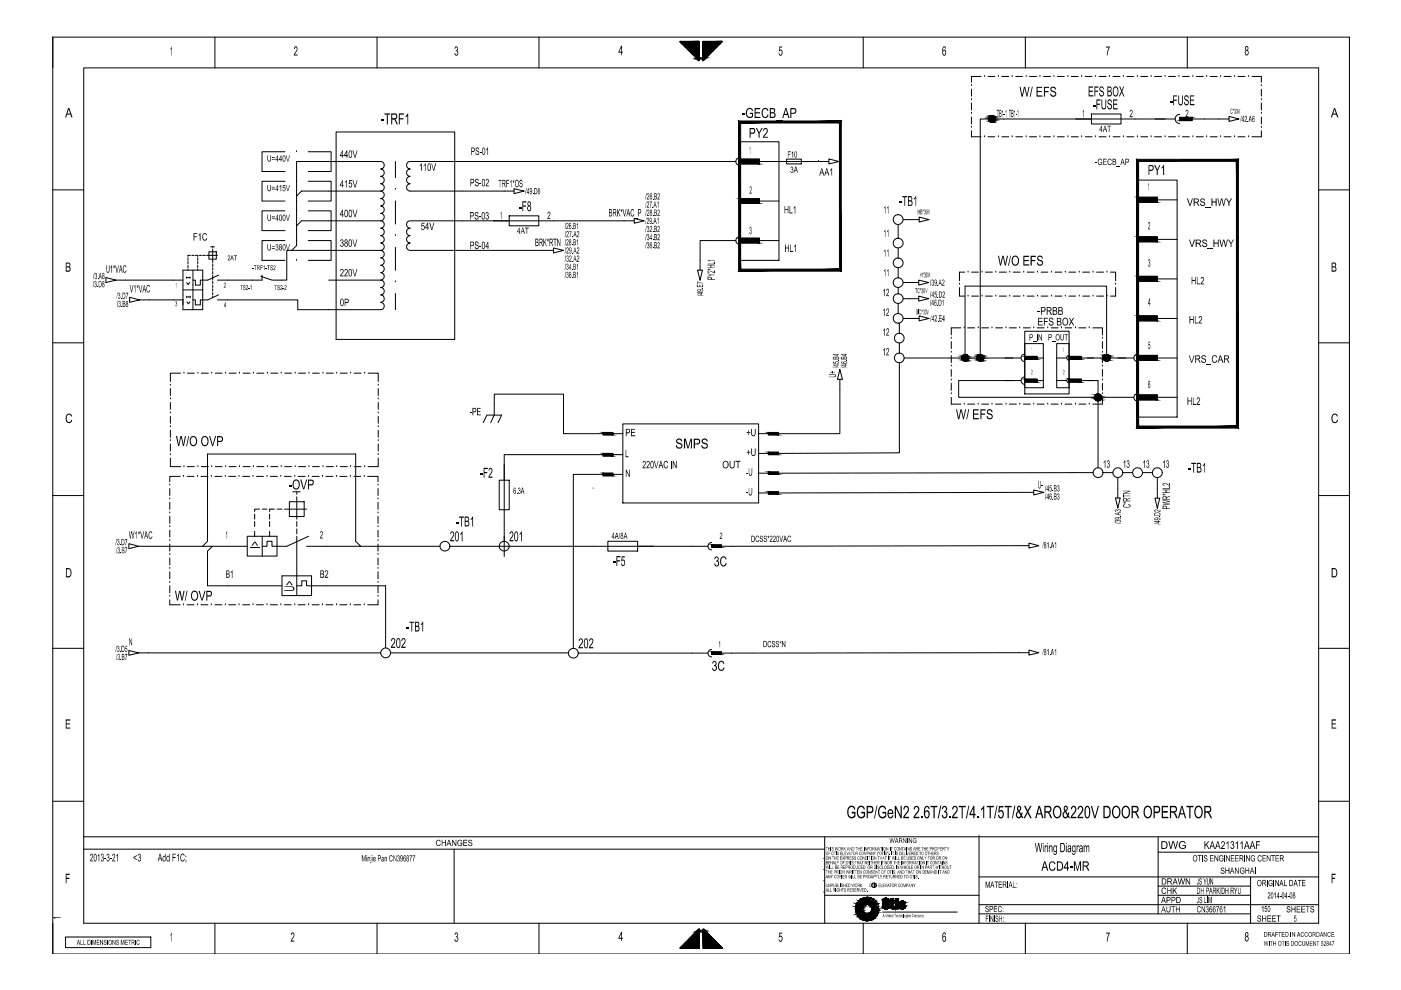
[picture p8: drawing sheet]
<svg xmlns="http://www.w3.org/2000/svg" width="297mm" height="210mm" viewBox="0 0 297 210" stroke-linecap="round" stroke-linejoin="round" font-family="sans-serif">
<!-- layer: LEVEL1 -->
<g fill="none" stroke="#000" stroke-width=".21">
<path d="M11.2 7.9h274.9v194.4h-274.9zM17.8 14.4h261.8v181.3h-261.8zM45.6 7.9v6.5M79.9 7.9v6.5M114.3 7.9v6.5M183 7.9v6.5M206 18.2h.1M206 18.9v1.5M208 16.2h-2v1.2M208.7 16.2h.1M209.5 16.2h1.4M211.7 16.2h.1"/>
<path d="M212.4 16.2h1.5M214.6 16.2h.1M215.4 16.2h1.4M217.4 7.9v6.5M217.6 16.2h.1M218.3 16.2h1.5M220.5 16.2h.1M221.2 16.2h1.5M223.4 16.2h.1M224.2 16.2h1.5M226.4 16.2h.1M227.1 16.2h1.5"/>
<path d="M229.3 16.2h.1M230.1 16.2h1.4M232.3 16.2h.1M233 16.2h1.5M235.2 16.2h.1M236 16.2h1.5M238.2 16.2h.1M238.9 16.2h1.5M241.1 16.2h.1M241.9 16.2h1.4M244.1 16.2h.1M244.8 16.2h1.5"/>
<path d="M247 16.2h.1M247.7 16.2h1.5M250 16.2h.1M250.7 16.2h1.5M251.7 7.9v6.5M252.9 16.2h.1M253.6 16.2h1.5M255.8 16.2h.1M256.6 16.2h1.5M258.8 16.2h.1M259.5 16.2h1.5M261.8 16.2h.1"/>
<path d="M262.5 16.2h1.5M264.7 16.2h.1M265.4 16.2h2v1.2M267.4 18.2h.1M267.4 18.9v1.5M60.4 32.2h-4.8v4.2h4.8M60.4 38.4h-4.8v4.2h4.8M62.9 36.4h.1M62.9 32.2h.1M62.9 38.4h.1M62.9 34.2h17.8a.78 .78 0 0 1 .8 .8 .78 .78 0 0 1-.8 .8 .78 .78 0 0 1 .8 .8 .78 .78 0 0 1-.8 .8 .78 .78 0 0 1 .8 .8 .78 .78 0 0 1-.8 .7 .78 .78 0 0 1 .8 .8 .78 .78 0 0 1-.8 .8h-16.8l-1 1.1zM65.3 32.2h4.9v4.2h-4.9"/>
<path d="M65.3 38.4h4.9v4.2h-4.9M71.3 28h25.1v44h-25.1zM83.8 34.2v3.5M156 34.2h-69a.78 .78 0 0 0-.8 .8 .78 .78 0 0 0 .8 .8 .78 .78 0 0 0-.8 .8 .78 .78 0 0 0 .8 .8 .78 .78 0 0 0-.8 .8 .78 .78 0 0 0 .8 .7 .78 .78 0 0 0-.8 .8 .78 .78 0 0 0 .8 .8h22M156.8 30.1h8.4v25.1h-8.4zM156.8 33.7h4.2v1.1h-4.2zM156.8 33.4a.8 .8 0 0 0-.8 .8 .8 .8 0 0 0 .8 .9M161 34.2h10.5M166.8 33.7h3.1v1.1h-3.1zM171.5 34.2h4.2M173.5 34.2h.1M175.7 33.7l2.2 .5-2.2 .6z"/>
<path d="M206 27h.1M206 24h.1M206 21.1h.1M206 21.8v1.5M206 24.8v1.5M206 27.7v1.3h2M208.7 29h.1M209.5 29h1.4M211.7 29h.1M212.4 29h1.5M214.6 29h.1M215.4 29h1.4"/>
<path d="M217.6 29h.1M218.3 29h1.5M220.5 29h.1M221.2 29h1.5M223.4 29h.1M224.2 29h1.5M226.4 29h.1M227.1 29h1.5M229.3 29h.1M230.1 29h1.4M231.4 24.2h6.3v2.1h-6.3zM232.3 29h.1"/>
<path d="M233 29h1.5M235.2 29h.1M236 29h1.5M238.2 29h.1M238.9 29h1.5M241.1 29h.1M241.2 38.2h8.4v50.2h-8.4zM241.9 29h1.4M244.1 29h.1M244.8 29h1.5M247 29h.1M247.7 29h1.5"/>
<path d="M249.1 25.2h-41.3v50.7M250 29h.1M250.1 24.9h2.6v.7h-2.6zM250.1 24.3a.97 .97 0 0 0-1 .9 .97 .97 0 0 0 1 1M250.7 29h1.5M252.7 25.2h7.9M252.9 29h.1M253.6 29h1.5M255.8 29h.1M256.6 29h1.5M258.8 29h.1M259.5 29h1.5"/>
<path d="M260.6 24.7l2.1 .5-2.1 .5zM261.8 29h.1M262.5 29h1.5M264.7 29h.1M267.4 27h.1M267.4 24h.1M267.4 21.1h.1M267.4 21.8v1.5M267.4 24.8v1.5M267.4 27.7v1.3h-2M11.2 40.3h6.6M24.6 59.4l-2.1-.6v1.1l2.1-.5h14.2"/>
<path d="M38.8 57.3h4.2v8.4h-4.2zM39.6 58.7v.3M39.6 58.8h.7M39.6 59.9l.3 .4 .3-.4M39.8 54.7v.5M39.8 55.5v.5M39.8 56.3v.5M39.8 57v.3M40.3 58.7v.3M40.4 54.1h-.6v.3M40.7 54.1h.5M40.9 57.3v8.4"/>
<path d="M41.4 54.1h.5v.3M41.9 54.7v.5M41.9 55.5v.5M41.9 56.3v.5M41.9 57v.3M42.2 54.1h.5M43 54.1h.5M43.8 54.1h2.3M44.3 53.4h1.6v1.5h-1.6zM44.7 52.3h.7M45.1 52.3v.3M45.1 52.8v2.9"/>
<path d="M45.1 56v.5M45.1 56.8v.5M45.1 57.6v.5M45.1 58.3v1.1M45.1 59.6v.6M46.3 58.3l-2.3 1.1h-1.5v1.1h-1.1v-1.1h-.5M55.6 58.3v1.1h-9.5M60.4 44.7h-4.8v4.2h4.8M60.4 51h-4.8v4.2h4.8M61.9 53.1h-1.1v6.3h-3.1l-2.4-.8M61.9 53.1h18.8M62.9 42.6h.1"/>
<path d="M62.9 48.9h.1M62.9 44.7h.1M62.9 55.2h.1M62.9 51h.1M62.9 41.6v6.3l1-1.1h16.8M62.9 47.9v4.2l-1 1M65.3 44.7h4.9v4.2h-4.9M65.3 51h4.9v4.2h-4.9M69.7 59.4h11M80.7 46.8a.78 .78 0 0 1 .8 .8 .78 .78 0 0 1-.8 .8 .78 .78 0 0 1 .8 .8 .78 .78 0 0 1-.8 .8 .78 .78 0 0 1 .8 .7 .78 .78 0 0 1-.8 .8 .78 .78 0 0 1 .8 .8 .78 .78 0 0 1-.8 .8 .78 .78 0 0 1 .8 .8 .78 .78 0 0 1-.8 .8 .81 .81 0 0 1 .8 .8 .81 .81 0 0 1-.8 .8 .78 .78 0 0 1 .8 .7 .78 .78 0 0 1-.8 .8 .78 .78 0 0 1 .8 .8 .78 .78 0 0 1-.8 .8M80.7 40.5a.81 .81 0 0 1 .8 .8 .81 .81 0 0 1-.8 .8 .78 .78 0 0 1 .8 .8 .78 .78 0 0 1-.8 .8 .78 .78 0 0 1 .8 .8 .78 .78 0 0 1-.8 .8 .78 .78 0 0 1 .8 .7 .78 .78 0 0 1-.8 .8M80.7 59.4a.78 .78 0 0 1 .8 .8 .78 .78 0 0 1-.8 .8 .78 .78 0 0 1 .8 .7 .78 .78 0 0 1-.8 .8 .78 .78 0 0 1 .8 .8 .78 .78 0 0 1-.8 .8 .78 .78 0 0 1 .8 .8 .78 .78 0 0 1-.8 .8h-17.6v-2.1h-17"/>
<path d="M83.8 40.1h.1M83.8 50h.1M83.8 59.8h.1M83.8 42.6v4.9M83.8 52.4v4.9M108 45.8h6.2v2.1h-6.2zM109 40l2.1 .5-2.1 .6zM117.4 52.6l2.1 .5-2.1 .5zM134.5 46.3l2 .5-2 .5zM134.5 46.8h-47.5a.78 .78 0 0 0-.8 .8 .78 .78 0 0 0 .8 .8 .78 .78 0 0 0-.8 .8 .78 .78 0 0 0 .8 .8 .78 .78 0 0 0-.8 .7 .78 .78 0 0 0 .8 .8 .78 .78 0 0 0-.8 .8 .78 .78 0 0 0 .8 .8h30.4M147.9 57.3h1l-.5 2.1zM156 51h-7.6v6.3"/>
<path d="M156.8 50.5h4.2v1h-4.2zM156.8 42.1h4.2v1h-4.2zM156.8 50.2a.78 .78 0 0 0-.8 .8 .78 .78 0 0 0 .8 .8M161 42.6h4.2M161 51h4.2M190.4 47.6v2.9M190.4 52.6v2.1M190.4 56.8v2.1M191.5 46.6h3.4M191.5 59.9h3.3M194.8 59.4l2.1 .5-2.1 .6zM194.9 46l2 .6-2 .5z"/>
<path d="M204.5 57.7h-1.1v1.8M205.2 57.7h.1M206 57.7h1.4M208.2 57.7h.1M208.9 57.7h1.5M211.1 57.7h.1M211.9 57.7h1.5M214.1 57.7h.1M214.8 57.7h1.5M217.1 57.7h.1M217.8 57.7h1.5M220 57.7h.1"/>
<path d="M220.7 57.7h1.5M222.9 57.7h.1M223.7 57.7h1.4M225.9 57.7h.1M226.6 57.7h1.5M228.8 57.7h.1M229.5 57.7h1.5M231.7 57.7h.1M232.5 57.7h1.5M234.7 57.7h.1M235.4 57.7h1.1v1.8M241.2 58.6h4.2v1h-4.2z"/>
<path d="M241.2 50.2h4.2v1.1h-4.2zM241.2 41.8h4.2v1.1h-4.2zM245.4 59.1h4.2M245.4 50.8h4.2M245.4 42.4h4.2M279.6 40.3h6.5M11.2 72.7h6.6M29.6 63.6l-2.1-.6v1.1l2.1-.5h9.2M38.3 79.1h-2.2v1.8M38.8 61.5h4.2M39 79.1h.1M39.6 62.8v.3"/>
<path d="M39.6 62.9h.7M39.6 64l.3 .4 .4-.4M39.7 79.1h1.5M40.3 62.8v.3M42 79.1h.1M42.7 79.1h1.5M44.9 79.1h.1M45.1 60.5v.5M45.1 61.2v.5M45.1 62v.5M45.1 62.8v.2M45.6 79.1h1.5"/>
<path d="M46.3 62.5l-2.3 1.1h-1.5v1h-1.1v-1h-.5M47.9 79.1h.1M48.6 79.1h1.5M50.8 79.1h.1M51.5 79.1h1.5M53.7 79.1h.1M54.5 79.1h1.4M56.7 79.1h.1M57.4 79.1h1.5M59.6 79.1h.1M60.4 79.1h1.4M62.6 79.1h.1"/>
<path d="M63.3 79.1h1.5M65.5 79.1h.1M66.3 79.1h1.4M68.5 79.1h.1M69.2 79.1h1.5M71.4 79.1h.1M72.2 79.1h1.4M74.4 79.1h.1M75.1 79.1h1.5M77.3 79.1h.1M78 79.1h2.2v1.8M83.8 62.2v3.5"/>
<path d="M178.1 78.4l.5 2h-1zM190.4 68.5h.3v2.2M190.4 61v1.3M190.4 64.3v2.2M190.7 76.9v19.1l-25.7 .1M190.7 72.7v2.1M191.5 67.5h3.4M191.5 63.3h3.3M191.7 75.9h24.8M194.8 62.8l2.1 .5-2.1 .5zM194.9 67l2 .5-2 .5zM201.7 77.6h.1"/>
<path d="M201.7 74.7h.1M201.7 71.7h.1M201.7 72.4v1.5M201.7 75.4v1.5M201.7 78.4v1.4M203.4 60.2h.1M203.4 61v1.8h1.1M203.7 69.5h-2v1.5M204.4 69.5h.1M204.6 75.9v-15.2h30v15.2M205.2 69.5h1.4M205.2 62.8h.1"/>
<path d="M206 62.8h1.4M207.4 69.5h.1M208.1 69.5h1.5M208.2 62.8h.1M208.9 62.8h1.5M210.3 69.5h.1M211.1 69.5h1.4M211.1 62.8h.1M211.9 62.8h1.5M213.3 69.5h.1M214 69.5h1.5M214.1 62.8h.1"/>
<path d="M214.8 62.8h1.5M216.2 69.5h.1M217 69.5h1.5M217.1 62.8h.1M217.3 70.2h9.4v13.3h-9.4zM217.3 75.1a.78 .78 0 0 0-.8 .8 .78 .78 0 0 0 .8 .8M217.3 79.9a.78 .78 0 0 0-.8 .8 .78 .78 0 0 0 .8 .8M217.8 62.8h1.5M219.2 69.5h.1M219.9 75.9h1.3M219.9 69.5h1.5M220 62.8h.1"/>
<path d="M220.7 62.8h1.5M222.1 69.5h.1M222.9 69.5h1.4M222.9 62.8h.1M223.7 62.8h1.4M224 75.9h2.2M225.1 69.5h.1M225.8 69.5h1.5M225.9 62.8h.1M226.6 62.8h1.5M226.7 75.6h2.5v.6h-2.5zM228 69.5h.1"/>
<path d="M228.7 69.5h1.5M228.8 62.8h.1M229.2 75.9h11.2M229.5 62.8h1.5M230.9 69.5h.1M231.7 69.5h2v1.5M231.7 62.8h.1M232.5 62.8h1.5M233.7 77.6h.1M233.7 74.7h.1M233.7 71.7h.1M233.7 72.4v1.5"/>
<path d="M233.7 75.4v1.5M233.7 78.4v1.4M234.7 62.8h.1M236.5 60.2h.1M236.5 61v1.8h-1.1M241.2 75.4h4.2v1h-4.2zM241.2 67h4.2v1h-4.2zM241.2 75.1a.78 .78 0 0 0-.8 .8 .78 .78 0 0 0 .8 .8M245.4 75.9h4.2M245.4 67.5h4.2M279.6 72.7h6.5M36.1 81.7h.1"/>
<path d="M36.1 84.6h.1M36.1 87.5h.1M36.1 90.5h.1M36.1 93.4h.1M36.1 96.4h.1M36.1 97.1v1.8h2.2M36.1 82.4v1.5M36.1 85.3v1.5M36.1 88.3v1.4M36.1 91.2v1.5M36.1 94.1v1.5M39 98.9h.1"/>
<path d="M39.7 98.9h1.5M42 98.9h.1M42.7 98.9h1.5M44.9 98.9h.1M45.6 98.9h1.5M47.9 98.9h.1M48.6 98.9h1.5M50.8 98.9h.1M51.5 98.9h1.5M53.7 98.9h.1M54.5 98.9h1.4M56.7 98.9h.1"/>
<path d="M57.4 98.9h1.5M59.6 98.9h.1M60.4 98.9h1.4M62.6 98.9h.1M63.3 98.9h1.5M65.5 98.9h.1M66.3 98.9h1.4M68.5 98.9h.1M69.2 98.9h1.5M71.4 98.9h.1M72.2 98.9h1.4M74.4 98.9h.1"/>
<path d="M75.1 98.9h1.5M77.3 98.9h.1M80.2 97.1v1.8h-2.2M80.2 96.4h.1M80.2 93.4h.1M80.2 90.5h.1M80.2 87.5h.1M80.2 84.6h.1M80.2 81.7h.1M80.2 82.4v1.5M80.2 85.3v1.5M80.2 88.3v1.4"/>
<path d="M80.2 91.2v1.5M80.2 94.1v1.5M102.5 89.6l.7-1.6h3.2l-.8 1.6M104 89.6l.8-1.6v-4.4h14.7v8.3h8.4M127.9 96.1h2v.6h-2zM127.9 91.7h2v.5h-2zM127.9 96.4h-21v18.4M129.9 96.4h2.2M129.9 91.9h2.2M132.1 89.9h28.7v16.7h-28.7zM160.8 91.9h2.1M160.8 96.1h2.1"/>
<path d="M162.9 91.7h2.1v.5h-2.1zM162.9 95.9h2.1v.5h-2.1zM178.1 80.4v11.5h-13.1M201.7 83.5h.1M201.7 80.6h.1M201.7 81.3v1.5M201.7 84.2v1.5h2M204.4 85.7h.1M205.2 85.7h1.4M207.4 85.7h.1M208.1 85.7h1.5M210.3 85.7h.1"/>
<path d="M211.1 85.7h1.4M213.1 80.7h3.4M213.3 85.7h.1M214 85.7h1.5M214.8 80.7h-11.5v3.5h29.5v-3.5h-3.6M216.2 85.7h.1M217 85.7h1.5M219.2 85.7h.1M219.9 80.7h1.3M219.9 85.7h1.5M222.1 85.7h.1M222.9 85.7h1.4"/>
<path d="M224 80.7h2.2M225.1 85.7h.1M225.8 85.7h1.5M226.7 80.4h2.5v.6h-2.5zM228 85.7h.1M228.7 85.7h1.5M230.9 85.7h.1M233.7 83.5h.1M233.7 80.6h.1M233.7 81.3v1.5M233.7 84.2v1.5h-2M240.4 84.2h-7.6v15"/>
<path d="M241.2 83.7h4.2v1.1h-4.2zM241.2 83.5a.78 .78 0 0 0-.8 .8 .78 .78 0 0 0 .8 .7M245.4 84.2h4.2M11.2 105.1h6.6M29.4 115.8l-2.1-.5v1l2.1-.5h13.5M36 102.8h.1M36 105.8h.1M36 108.8h.1M36 111.7h.1M36 114.6h.1M36 117.6h.1M36 103.6v1.5"/>
<path d="M36 106.5v1.5M36 109.5v1.5M36 112.4v1.5M36 115.4v1.4M36 118.3v1.5M38.2 101h-2.2v1.1M38.9 101h.1M39.7 101h1.4M41.9 101h.1M42.6 101h1.5M42.9 115.8l1.1-1v-18.5h31.4v18.5l1.1 1h-11.5M42.9 115.8h2.2l-1.1 1v7.4h15.8"/>
<path d="M44.8 101h.1M45.1 115.8h7.3M45.6 101h1.4M47.8 101h.1M48.5 101h1.5M50.7 101h.1M51.4 101h1.5M52.4 113.7h6.3v4.2h-6.3zM53 116h2M53.7 101h.1M54 109v1.1M54 110.6v1"/>
<path d="M54 112.6v1.1M54.4 101h1.5M55 108h-1v.5M55.6 113.7v4.2M55.6 108h1M56.6 101h.1M57.2 109v1.1M57.2 110.6v1M57.2 112.6v1.1M57.3 101h1.5M58.2 108h-1v.5M58.7 108h1.1"/>
<path d="M59.5 101h.1M60.3 101h1.4M60.3 108h4.7M61.4 106.4h3.1v3.1h-3.1zM62.1 104.3h1.5M62.5 101h.1M62.9 104.3v.5M62.9 105.3v4.8M62.9 110.6v1M62.9 112.1v1.1M62.9 113.7v12.6M63.2 101h1.5"/>
<path d="M65.4 101h.1M65.4 113.7l-4.6 2.1h-3.1v-1h-1.1v1h-1M66.2 101h1.5M68.4 101h.1M69.1 101h1.5M71.3 101h.1M72.1 101h1.4M74.3 101h.1M75 101h1.5M76.5 115.8h16.8M77.2 101h.1M77.9 101h2.3v1.1"/>
<path d="M80.2 117.6h.1M80.2 114.6h.1M80.2 111.7h.1M80.2 108.8h.1M80.2 105.8h.1M80.2 102.8h.1M80.2 103.6v1.5M80.2 106.5v1.5M80.2 109.5v1.5M80.2 112.4v1.5M80.2 115.4v1.4M80.2 118.3v1.5"/>
<path d="M95.4 115.8h10.4M105.8 101.8h2.2v6.3h-2.2zM108 115.8h42.1M125.7 103.5h.1M127.9 100.3h2v.6h-2zM127.9 100.6h-6.3v36.9M128.9 114.8h6.3v2h-6.3zM129.9 100.6h2.2M150.9 115.5h2.1v.6h-2.1zM150.9 115a.78 .78 0 0 0-.8 .8 .78 .78 0 0 0 .8 .8M160.8 100.3h2.1M160.8 104.5h2.1"/>
<path d="M162.9 100.1h2.1v.5h-2.1zM162.9 104.3h2.1v.5h-2.1zM218.2 115.1l2 .6-2 .5zM218.2 115.7l-65.2 .1M219.2 103.9l2.1 .5-2.1 .5zM219.2 104.4l-54.2 .1M231.7 100.2l-66.7 .1M233.9 100.2h2M236.5 105.6h1l-.5 2.1zM237 101.3v4.3M238.1 100.2h2M242.2 100.2h2.1"/>
<path d="M244.9 105.6h1l-.5 2.1zM245.4 101.3v4.3M279.6 105.1h6.5M11.2 137.5h6.6M29.4 138.4l-2.1-.5v1l2.1-.5h51.3M36 120.5h.1M36 123.5h.1M36 126.4h.1M36 127.2v1h2.2M36 121.2v1.5M36 124.2v1.5M38.9 128.2h.1"/>
<path d="M39.7 128.2h1.4M41.9 128.2h.1M42.6 128.2h1.5M44.8 128.2h.1M45.6 128.2h1.4M47.8 128.2h.1M48.5 128.2h1.5M50.7 128.2h.1M51.4 128.2h1.5M53.7 128.2h.1M54.4 128.2h1.5M56.6 128.2h.1"/>
<path d="M57.3 128.2h1.5M59.5 128.2h.1M59.8 122.1h6.3v4.2h-6.3zM60.3 128.2h1.4M62.5 128.2h.1M62.9 124.2h1.1v-1.1h1v1.1h16.8v13.2M63.2 128.2h1.5M65.4 128.2h.1M66.2 128.2h1.5M68.4 128.2h.1M69.1 128.2h1.5M71.3 128.2h.1"/>
<path d="M72.1 128.2h1.4M74.3 128.2h.1M75 128.2h1.5M77.2 128.2h.1M80.2 127.2v1h-2.3M80.2 126.4h.1M80.2 123.5h.1M80.2 120.5h.1M80.2 121.2v1.5M80.2 124.2v1.5M82.8 138.4h37.7M122.6 138.5h27.5"/>
<path d="M150.9 138.2h2.1v.6h-2.1zM150.9 137.7a.78 .78 0 0 0-.8 .8 .78 .78 0 0 0 .8 .8M218.2 137.8l2 .6-2 .5zM218.2 138.4l-65.2 .1M279.6 137.5h6.5M11.2 169.9h6.6M17.8 177.4h261.8M174.9 177.4v18.3M207.6 177.2v18.5M245.5 177.4v16.4M279.6 169.9h6.5M13.9 198.7h18.1v2.2h-18.1z"/>
<path d="M17.8 180h157.1M45.6 195.7v6.6M79.9 195.7v6.6M96.3 180v15.7M114.3 195.7v6.6M174.6 182h.1M174.6 184.4h.1M174.6 186.7h.2M174.6 189.1h.2M174.9 189.8h32.7M181.4 192.6l1.1-.1 .4 .1zM181.4 192.6h1.5l-1.5 .1z"/>
<path d="M181.4 192.7l1.1 .1zM181.4 192.7l1.5-.1-.4 .2zM181.4 192.5h1.1l-1.1 .1zM181.4 193.1l1.1-.3 .4 .2zM181.4 193.1l1.5-.1-.4 .2zM181.4 193.1l1.1 .1-1 .1zM181.5 192.2l1 .3h-1.1v.3h1.1l-1.1 .3M181.5 192.1l1.2 .1h-1.2zM181.5 192.2l1.5 .1zM181.5 192.2l1.5 .1-.5 .2zM181.5 193.3l1-.1zM181.5 193.3l1-.1-1 .3z"/>
<path d="M181.5 193.5l1-.3-.9 .5M181.5 191.9v.2zM181.5 191.9l1.2 .3-1.2-.1zM181.6 193.7l1.4-.5-.4 .3zM181.6 193.7l.9-.5h.5zM181.6 193.7l1-.2-.9 .3zM181.6 191.6l1.1 .6-1.2-.3M181.6 191.6l1.3 .4-.2 .2zM181.7 193.8l.9-.3zM181.7 193.9l.9-.4-.8 .6zM181.8 194.1l.8-.6-.7 .8M181.8 191.3l-.1 .2z"/>
<path d="M181.8 191.3l-.2 .3zM181.8 191.3l1.1 .7-1.3-.4zM181.9 194.3l1.6-.7zM181.9 194.3l.9-.4-.8 .5zM182 191.1l.9 .9-1.1-.7M182 191.1l.3-.3 .9 1zM182 191.1l1.2 .7-.3 .2zM182 194.4l.8-.5-.7 .6zM182.1 194.5l.7-.6-.5 .7zM182.3 194.6l.5-.7-.4 .8M182.3 190.8l-.2 .2zM182.3 190.8l-.3 .3z"/>
<path d="M182.4 194.7l.7-.5zM182.5 190.7l.7 1.1-.9-1M182.5 190.7l.3-.2zM182.5 190.7l.3-.2 .7 1.2zM182.5 190.7l1 1-.3 .1zM182.5 192.8l.4-.2v.4zM182.5 193.2l.4-.2 .1 .2zM182.5 192.5l.5-.2-.1 .3zM182.5 194.8l.6-.6-.5 .7zM182.6 190.6l.2-.1zM182.6 193.5h.6l.3 .1zM182.6 193.5l.4-.3 .2 .3z"/>
<path d="M182.6 193.5l.9 .1-1.6 .7zM182.7 192.2l.4-.1-.1 .2zM182.8 194.9l.3-.7-.1 .8M182.8 193.9l2.7-.1 .4 .3zM182.8 193.9l3.3-.1zM182.8 193.9l1-.2 2.3 .1zM182.8 193.9l.7-.3 .3 .1zM182.8 193.9l3.1 .2-2.8 .1zM182.8 193.9l.3 .3-.7 .5zM182.9 192l.5-.1zM182.9 192l.5-.1-.3 .2zM182.9 192l.2 .1-.4 .1z"/>
<path d="M183 195.7v6.6M183.1 190.4l.4 1.3-.7-1.2M183.1 190.4l.3-.1zM183.1 190.4l.3-.1 .3 1.4zM183.1 190.4l.6 1.3h-.2zM183.1 194.2h1.9l-.5 .2zM183.1 194.2l2.8-.1zM183.1 194.2l-.3 .7h-.2zM183.1 194.2l1.4 .2h-.9zM183.1 194.2l.5 .2-.6 .6zM183.2 190.3h.2zM183.2 191.8h.5z"/>
<path d="M183.4 195.2l.2-.8 .1 .8h.4l-.1-.7 .3 .7M183.5 191.7l.5 .1zM183.6 194.4h.9zM183.6 194.4l-.5 .7-.1-.1zM183.6 194.4l-.3 .7h-.2zM183.6 194.4l-.2 .8-.1-.1zM183.6 194.4l.4 .1-.3 .7zM183.7 195.2h.4zM183.7 195.2h.3zM183.8 190.2l-.1 1.5-.3-1.4M183.8 190.2h.2zM183.8 190.2h.2l-.3 1.5z"/>
<path d="M183.8 190.2h.2v1.6M183.8 193.7l2.4-.1zM183.8 193.7l2.4-.1-.1 .2zM184 190.2l-.3 1.5zM184 190.2v1.6l-.3-.1zM184 194.5l.5-.1 .3 .6zM184 194.5l.8 .5-.5 .2zM184 194.5l.1 .7h-.4zM184 191.8h.2M184.1 193.7l.3-.2 1.8 .1zM184.3 195.2l.3-.1zM184.3 195.2l.5-.2z"/>
<path d="M184.4 190.3l-.4 1.5zM184.4 193.5l1.8-.1v.2zM184.4 190.3l-.4 1.5M184.5 190.3l-.5 1.5zM184.5 192l1.3-.9zM184.5 192l1.1-1 .1 .1zM184.5 192l1.1-1zM184.5 194.4l.5-.2 .4 .5zM184.5 194.4l.9 .3-.5 .2zM184.6 190.4l-.6 1.4zM184.6 192.1l1.2-1zM184.6 193.3l1.7-.2-.5 .2z"/>
<path d="M184.6 193.3l1.6 .1zM184.6 193.3l1.6 .1-1.8 .1zM184.7 190.4l-.7 1.4zM184.7 190.4l-.5 1.4zM184.7 192.2l1.4-.5zM184.7 192.2l1.4-.6zM184.7 192.2l1.3-.7zM184.7 190.4l-.5 1.4M184.8 192.3l1.3-.6zM184.8 192.4l1.5-.2zM184.8 192.4l1.5-.3zM184.8 192.4l1.5-.1z"/>
<path d="M184.8 192.5l1.5-.2zM184.8 193l1.5-.3v.2zM184.8 193l1.5-.1v.2zM184.8 193l1.5 .1-1.7 .2zM184.8 192.4v.1M184.8 192.7h1.5v.6M184.8 192.7h1.5l-1.5 .3zM184.9 194.9l-.4-.5 .3 .6M184.9 194.9l.3-.1zM184.9 194.9l.5-.2zM185 194.2l.9-.1-.1 .2zM185 194.2l.8 .1-.3 .3z"/>
<path d="M185.1 190.5l-.8 1.4zM185.1 190.5l-.8 1.4M185.1 190.6l-.8 1.3zM185.2 190.6l-.9 1.3zM185.3 190.7l-1 1.2zM185.3 190.7l-.8 1.2zM185.3 190.7l-.8 1.2M185.5 193.8h.6l-.1 .2zM185.5 194.6l-.5-.4 .4 .5M185.6 191l-1.1 1M185.8 194.3l-.3 .3zM185.8 191.1l-1.2 1"/>
<path d="M185.8 193.3l.5-.2v.2zM186 194l-.5-.2 .4 .3M186 191.5l-1.3 .7M186.1 191.7l-1.3 .6M186.3 193.3h-.5l.4 .1M186.3 192.3l-1.5 .2M186.3 192.1v.2M186.3 192.1l-1.5 .3M187.1 192.2l.2 .4M187.1 190.9h.6h-.6M187.1 190.9h.7zM187.1 190.9l.7-.1z"/>
<path d="M187.1 190.9l.7-.1-.7 .1M187.1 190.9h.6zM187.1 191l.6-.1-.6 .1M187.1 191l.6-.1zM187.1 192.2h.6h-.6M187.1 192.2l.6-1.2-.6 1.2M187.1 191h.6l-.6 1.2zM187.1 192.2h.6zM187.1 192.3h.6h-.6M187.1 192.3l.6-.1zM187.1 192.3l.6-.1-.6 .1M187.1 192.3h.6z"/>
<path d="M187.1 191v1.2M187.1 193.4h15.9M187.2 192.4l.5-.3-.4 .5M187.2 190.8h1.3zM187.2 190.8h.6zM187.2 192.3h.6zM187.2 192.3h.6h-.6M187.2 192.3h1.3zM187.2 192.4l1.3-.1zM187.2 192.4h1.3zM187.2 190.7h1.2zM187.2 192.4h1.2z"/>
<path d="M187.2 192.4l1.2 .1zM187.3 190.7h1.1zM187.3 192.5h1.1zM187.3 190.6l.4 .5-.5-.3M187.3 190.6l-.2 .4M187.3 190.6l1-.1zM187.3 190.6h1zM187.3 192.6l1.1-.1zM187.3 192.6h1zM187.4 190.5h.8zM187.4 190.5h.9zM187.4 192.6h.9z"/>
<path d="M187.4 192.6l.8 .1zM187.5 190.5h.6zM187.5 190.5h.7zM187.5 192.7h.7zM187.5 192.7h.6zM187.6 190.5h.5M187.6 192.7h.5M187.6 190.5h.4zM187.6 190.5h.5zM187.6 192.7h.5zM187.6 192.7h.4zM187.6 190.5h.3z"/>
<path d="M187.6 192.7h.3zM187.7 191l.1-.2 .2 .1v1.3M187.7 191v1.2l.2 .1 .1-.1M187.7 191v1.2h-.6zM187.7 190.5h.2zM187.7 192.7h.2zM187.8 190.8h.7zM187.8 192.3h.7zM187.8 192.3h.7h-.7M187.9 190.8h.6zM187.9 190.9l.6-.1zM187.9 192.3h.6z"/>
<path d="M188 190.9l.5-.1zM188 190.9h.5h-.5M188 190.9h.5zM188 192.3l.5-.1zM188 192.3h.5h-.5M188 190.9l.5 .1zM188 191h.5l-.5 1.2zM188 192.2h.5zM188.3 190.6l-.3 .5 .5-.3M188.3 190.6l.2 .2M188.5 190.8v.2M188.5 192.4l-.2 .2"/>
<path d="M188.5 192.2v.2l-.5-.3 .3 .5M188.5 190.8h-.7h.7M188.5 190.8h-.6h.6M188.5 190.8l-.6 .1 .6-.1M188.5 190.9h-.5h.5M188.5 191h-.5h.5M188.5 191l-.5 1.2 .5-1.2M188.5 191v1.2h-.5zM188.5 192.2h-.5h.5M188.5 192.2l-.5 .1 .5-.1M188.5 192.3h-.6h.6M188.5 191v1.2"/>
<path d="M188.7 191.4l1-.3zM188.7 191.1h.2l-.2 .3zM188.7 191.1v.3M188.7 191.4h.2M188.9 192.3h.5v.4M188.9 192.3l.3 .4h.2M188.9 190.5h.6l-.6 .6zM188.9 191.1l.6-.6v.6zM188.9 191.1h.6l-.8 .3zM188.9 191.4l.8-.3-.2 .3zM188.9 191.4h.6l-.6 .9zM188.9 192.3h.6z"/>
<path d="M188.9 190.5v.6h-.2M188.9 191.4v.9M188.9 190.5h.6v.6M188.9 192.4h.8zM188.9 192.4h.6zM188.9 192.4h.8l-.7 .2zM189 192.6l.7-.2-.5 .3zM189.2 192.7l.5-.3zM189.4 192.7h.3M189.5 191.4v.9h-.6zM189.5 191.1h.2M189.5 192.4h.2"/>
<path d="M189.7 191.1v.3h-.2zM189.7 192.4v.3h-.3zM189.7 191.4h-.2v.9M189.7 191.1v.3M189.7 192.4v.3M189.9 191.1h.5v1.6M189.9 190.5h.5v.4h-.5zM189.9 190.5h.5l-.5 .4zM189.9 190.9l.5-.4v.4zM189.9 191.1h.5l-.5 1.6zM189.9 191.1v1.6h.5M190.4 191.1v1.6h-.5z"/>
<path d="M190.6 192.3l.5-.1a.2 .2 0 0 0 .2 .2 .2 .2 0 0 0 .2-.1M190.6 191.4h.6zM190.6 191.4h.6h-.6M190.6 191.4h.7zM190.6 191.4h.7h-.7M190.6 191.5l.5-.1zM190.6 191.5l.5-.1-.5 .1M190.6 191.4h.5zM190.6 191.5h.5zM190.6 191.5h.5h-.5M190.6 191.6h.5h-.5M190.6 191.6l.5-.1z"/>
<path d="M190.6 191.6h.5zM190.6 192.2h.5zM190.6 192.3l.5-.1zM190.6 192.3h.5zM190.6 192.3h.5h-.5M190.6 192.4h.5h-.5M190.6 192.4h.5zM190.6 192.4h.6zM190.6 192.3l.1 .1M190.7 191.3v.4M190.7 191.3l.6 .1zM190.7 191.3h1.2z"/>
<path d="M190.7 192.4h1.2zM190.7 192.4h.6h-.6M190.7 192.4h.6zM190.7 192.4h.5h-.5M190.7 192.4h.5zM190.7 191.8l.4-.2zM190.7 192.5l1.2-.1zM190.7 192.5h1.2zM190.8 191.3h1zM190.8 191.3h1.1zM190.8 191.8l.3-.2zM190.8 192.5h1.1z"/>
<path d="M190.8 192.5h1zM190.8 191.9l.7 .3M190.8 191.2h.9zM190.8 191.2h1zM190.8 191.9l.3-.3zM190.8 192.6l1-.1zM190.8 192.6h1zM190.8 192.6h.9zM190.9 191.9l.2-.3zM190.9 191.9l.2-.3 .6 .3zM190.9 191.9h.8zM190.9 191.2l.7-.1z"/>
<path d="M190.9 191.2h.8zM190.9 191.9h.8l-.3 .3zM190.9 192.6h.8zM190.9 192.6l.7 .1zM191 191.1h.6zM191 192.7h.6zM191 192.7h.6M191 191.1h.6M191.1 191.1h.4zM191.1 191.1h.5zM191.1 191.5h-.5h.5M191.1 192.3h-.5h.5"/>
<path d="M191.1 192.7h.5zM191.1 192.7h.4zM191.2 191.1h.2zM191.2 191.1h.3zM191.2 192.7h.3zM191.2 192.7h.2zM191.3 191.4l.6-.1zM191.3 192.4h.7zM191.4 191.4l.5-.1zM191.4 192.4h.6zM191.4 191.4h.6zM191.4 192.4l.6-.1z"/>
<path d="M191.4 192.4h.6h-.6M191.4 192.2h.6zM191.4 192.2l.5-.1zM191.4 192.2l.5-.2zM191.4 192.2l.4-.2zM191.4 192.2l.4-.3zM191.4 192.2l.3-.3zM191.5 191.5l.5-.1zM191.5 191.5h.5h-.5M191.5 191.5h.5zM191.5 191.6l.5-.1zM191.5 192.2h.5z"/>
<path d="M191.5 192.2h.5h-.5M191.5 192.2l.5 .1zM191.5 192.3h.5zM191.5 192.3h.5h-.5M191.7 191.9h-.8h.8M191.8 191.9l-.3 .5 .4-.3M191.9 192.1v.3M191.9 191.3l.1 .3h-.5a.17 .17 0 0 0-.2-.2 .17 .17 0 0 0-.2 .2l.8 .5M191.9 191.3l-.5 .1 .5-.1M192 191.4h-.6h.6M192 191.5h-.5h.5M192 192.2h-.5h.5"/>
<path d="M192 192.3h-.5h.5M192 192.3l-.6 .1 .6-.1M192 192.4h-.6h.6M207.6 193.8h57.5M207.6 191.8h72M207.6 185.9h72M217.4 195.7v6.6M245.5 180.7h34.1M245.5 189.8h19.6M245.5 187.9h19.6M251.7 195.7v6.6M265.1 185.9v9.8"/>
<circle cx="190.4" cy="51.5" r="1.04"/>
<circle cx="190.4" cy="55.7" r="1.04"/>
<circle cx="190.4" cy="46.5" r="1.04"/>
<circle cx="190.4" cy="59.9" r="1.04"/>
<circle cx="190.4" cy="67.5" r="1.04"/>
<circle cx="190.4" cy="63.3" r="1.04"/>
<circle cx="190.7" cy="71.7" r="1.04"/>
<circle cx="190.7" cy="75.9" r="1.04"/>
<circle cx="94.3" cy="115.8" r="1.05"/>
<circle cx="106.9" cy="115.8" r="1.06"/>
<circle cx="232.8" cy="100.2" r="1.05"/>
<circle cx="237" cy="100.2" r="1.05"/>
<circle cx="241.2" cy="100.2" r="1.07"/>
<circle cx="245.4" cy="100.2" r="1.07"/>
<circle cx="81.8" cy="138.4" r="1.04"/>
<circle cx="121.6" cy="138.5" r="1.04"/>
<circle cx="185.3" cy="187.7" r=".5"/>
</g>
<g fill="#000" stroke="#000" stroke-width=".21">
<path d="M181.5 192v.1zM181.5 191.9v.1zM181.7 191.5l-.1 .1zM181.8 191.3l-.1 .2zM182.1 191l-.1 .1zM182.2 190.9l-.1 .1zM182.3 190.8l-.1 .1zM182.3 190.8l-.2 .2zM182.6 190.6l.1-.1zM183.2 190.3h.2zM183.8 190.2h.2l-.3 1.5zM183.8 190.2h.2z"/>
<path d="M184 190.2l-.3 1.5zM184.4 190.3l-.4 1.5zM184.5 190.4l-.5 1.4zM184.6 190.4l-.6 1.4zM184.7 190.4l-.7 1.4zM184.7 190.4l-.6 1.4zM184.7 190.4l-.5 1.4zM184.8 192.7h1.5l-1.5 .3zM185.1 190.6l-.8 1.3zM184.9 194.9h.2zM185.1 190.7h.2l-1 1.2zM185.1 194.9l.1-.1z"/>
<path d="M184.9 194.9l.3-.1zM185.3 190.7l-1 1.2zM185.3 190.7l-.9 1.2zM185.2 194.8l.2-.1zM184.5 192l1.1-1zM185.6 194.4l-.1 .2zM184.5 192l1.3-.9zM184.6 192.1l1.2-1zM185.8 194.3l-.2 .1zM185.8 193.3l.5-.2v.2zM187.2 192.4h.3zM187.2 190.8h1.3z"/>
<path d="M187.2 190.8h.6zM187.2 192.3h1.3zM187.2 192.4h1.3zM187.2 190.7h1.2zM187.2 192.4h1.2zM187.2 192.4l1.2 .1zM187.3 190.7l.2 .1zM187.3 192.5h1.1zM187.3 190.7h.1zM187.3 190.6h1zM187.3 192.6h1zM187.3 190.6l1-.1z"/>
<path d="M187.4 192.6h.9zM187.4 192.6l.8 .1zM187.4 190.5h.8zM187.5 192.7h.7zM187.5 192.7h.6zM187.5 190.5h.6zM187.6 192.7h.5zM187.6 192.7h.4zM187.6 190.5h.4zM187.6 191l-.5 1.2zM187.6 192.7h.3zM187.2 192.4l.5-.3-.2 .3z"/>
<path d="M187.6 190.5h.3zM187.7 192.7h.2zM187.1 190.9l.7-.1zM187.2 192.3h.6zM187.7 190.5h.2zM187.8 192.3h.7zM188 192.1l.5 .3h-.3zM187.6 190.5h.5zM187.5 190.5h.7zM188.2 192.4h.3zM187.4 190.5h.9zM188.3 190.7l.2 .1z"/>
<path d="M188.3 190.6l.1 .1zM187.3 190.7h1.1zM187.3 192.6l1.1-.1zM187.8 190.8h.7zM188.5 191l-.5 1.2zM187.9 192.3h.6zM187.2 192.4l1.3-.1zM188.7 191.1h.2l-.2 .3zM188.9 190.5h.6l-.6 .6zM188.9 191.1h.6l-.8 .3zM188.9 191.4h.6l-.6 .9zM189 192.5h.4v.2z"/>
<path d="M188.9 191.1l.6-.6v.6zM188.7 191.4l1-.3zM188.9 192.4h.8zM188.9 191.4l.8-.3-.2 .3zM189.7 191.1v.3h-.2zM189.7 192.4v.3h-.3zM189.9 190.5h.5l-.5 .4zM189.9 191.1h.5l-.5 1.6zM189.9 190.9l.5-.4v.4zM190.4 191.1v1.6h-.5zM190.6 191.5h.5zM190.6 192.2h.5z"/>
<path d="M190.6 192.3h.5zM190.7 191.3h1.2zM190.7 192.4h1.2zM190.7 192.5h1.2zM190.8 191.3h1.1zM190.8 192.5h1zM190.8 191.2h1zM190.8 192.6h1zM190.8 192.6h.9zM190.9 191.9h.8zM190.8 191.2h.9zM190.9 192.6h.8z"/>
<path d="M190.9 192.6l.7 .1zM190.9 191.2l.7-.1zM191 192.7h.6zM191 191.1h.6zM190.6 191.5l.5-.1zM191.1 191.1h.5zM190.6 192.3l.5-.1zM191.1 192.7h.4zM190.8 191.9l.3-.3zM190.9 191.9l.2-.3zM190.7 192.4h.5zM191.2 191.1h.3z"/>
<path d="M191.1 191.1h.4zM191.2 192.7h.2zM190.7 192.4h.6zM191.2 191.1h.2zM190.6 191.4h.7zM191.5 191.5h.5zM191.5 192.2l.5 .1zM191.5 192.3h.5zM191.2 192.7h.3zM191.1 192.7h.5zM190.9 191.2h.8zM191.7 192l.2 .1z"/>
<path d="M191.4 192.2l.3-.3zM191.8 191.9l.1 .1h-.2zM190.8 191.3h1zM191.4 192.2l.4-.3zM190.8 192.6l1-.1zM190.8 192.5h1.1zM191.3 191.4l.6-.1zM191.4 191.4l.5-.1zM190.7 192.5l1.2-.1zM191.5 191.6l.5-.1zM191.3 192.4h.7z"/>
<path d="M144.2 8.8l4 4-4-4zM144.2 8.8l4 4z"/>
<path d="M148.1 8.8v4h.2zM148.1 8.8h.2v4z"/>
<path d="M144.2 8.8h4zM144.2 8.8h4z"/>
<path d="M144.3 8.9h3.9v-.1zM144.3 8.8h3.9l-3.9 .1z"/>
<path d="M144.3 9h3.9v-.1zM144.3 8.9h3.9l-3.9 .1z"/>
<path d="M144.4 9.1h3.8v-.1zM144.4 9h3.8l-3.8 .1z"/>
<path d="M144.5 9.2h3.7v-.1zM144.5 9.1h3.7l-3.7 .1z"/>
<path d="M144.6 9.3h3.6v-.2zM144.6 9.1h3.6l-3.6 .2z"/>
<path d="M144.7 9.4h3.5v-.2zM144.7 9.2h3.5l-3.5 .2z"/>
<path d="M144.8 9.4l3.4-.1zM144.8 9.3h3.4z"/>
<path d="M144.8 9.5l3.4-.1zM144.8 9.4h3.4z"/>
<path d="M144.9 9.6l3.3-.1zM144.9 9.5h3.3z"/>
<path d="M145 9.7h3.2v-.2zM145 9.5h3.2l-3.2 .2z"/>
<path d="M145 9.7h3.2v-.1zM145 9.6h3.2l-3.2 .1z"/>
<path d="M145.1 9.8h3.1v-.1zM145.1 9.7h3.1l-3.1 .1z"/>
<path d="M145.2 9.9h3v-.1zM145.2 9.8h3l-3 .1z"/>
<path d="M145.3 10h2.9v-.1zM145.3 9.9h2.9l-2.9 .1z"/>
<path d="M145.4 10.1h2.8v-.2zM145.4 9.9h2.8l-2.8 .2z"/>
<path d="M145.5 10.1l2.7-.1zM145.5 10h2.7z"/>
<path d="M145.6 10.2l2.6-.1zM145.6 10.1h2.6z"/>
<path d="M145.6 10.3l2.6-.1zM145.6 10.2h2.6z"/>
<path d="M145.7 10.4l2.5-.1zM145.7 10.3h2.5z"/>
<path d="M145.8 10.5h2.4v-.2zM145.8 10.3h2.4l-2.4 .2z"/>
<path d="M145.9 10.5h2.3v-.1zM145.9 10.4h2.3l-2.3 .1z"/>
<path d="M145.9 10.6h2.3v-.1zM145.9 10.5h2.3l-2.3 .1z"/>
<path d="M146 10.7h2.2v-.1zM146 10.6h2.2l-2.2 .1z"/>
<path d="M146.1 10.8h2.1v-.1zM146.1 10.7h2.1l-2.1 .1z"/>
<path d="M146.2 10.9h2v-.1zM146.2 10.8h2l-2 .1z"/>
<path d="M146.3 10.9l1.9-.1zM146.3 10.8h1.9z"/>
<path d="M146.4 11l1.8-.1zM146.4 10.9h1.8z"/>
<path d="M146.4 11.1l1.8-.1zM146.4 11h1.8z"/>
<path d="M146.5 11.2h1.7v-.2zM146.5 11h1.7l-1.7 .2z"/>
<path d="M146.6 11.3h1.6v-.2zM146.6 11.1h1.6l-1.6 .2z"/>
<path d="M146.7 11.3h1.5v-.1zM146.7 11.2h1.5l-1.5 .1z"/>
<path d="M146.7 11.4h1.5v-.1zM146.7 11.3h1.5l-1.5 .1z"/>
<path d="M146.8 11.5h1.4v-.1zM146.8 11.4h1.4l-1.4 .1z"/>
<path d="M146.9 11.6h1.3v-.1zM146.9 11.5h1.3l-1.3 .1z"/>
<path d="M147 11.6h1.2zM147 11.6h1.2z"/>
<path d="M147.1 11.7l1.1-.1zM147.1 11.6h1.1z"/>
<path d="M147.2 11.8l1-.1zM147.2 11.7h1z"/>
<path d="M147.2 11.9h1v-.1zM147.2 11.8h1l-1 .1z"/>
<path d="M147.3 12h.9v-.1zM147.3 11.9h.9l-.9 .1z"/>
<path d="M147.4 12.1h.8v-.2zM147.4 11.9h.8l-.8 .2z"/>
<path d="M147.5 12.1h.7v-.1zM147.5 12h.7l-.7 .1z"/>
<path d="M147.5 12.2h.7v-.1zM147.5 12.1h.7l-.7 .1z"/>
<path d="M147.6 12.3h.6v-.1zM147.6 12.2h.6l-.6 .1z"/>
<path d="M147.7 12.4h.5v-.1zM147.7 12.3h.5l-.5 .1z"/>
<path d="M147.8 12.4h.4zM147.8 12.4h.4z"/>
<path d="M147.9 12.5l.3-.1zM147.9 12.4h.3z"/>
<path d="M148 12.6l.2-.1zM148 12.5h.2z"/>
<path d="M148.2 12.6l-.1 .1zM148.1 12.6h.1l-.1 .1z"/>
<path d="M148.2 12.7l-.1 .1zM148.1 12.7v.1z"/>
<path d="M149 8.8v4h.2zM149 8.8h.2v4z"/>
<path d="M149.2 12.7l-.1 .1zM149.1 12.7v.1z"/>
<path d="M149.1 12.7l.1-.1zM149.1 12.6h.1l-.1 .1z"/>
<path d="M149.1 12.6l.2-.1zM149.1 12.5h.2z"/>
<path d="M149.1 12.5l.3-.1zM149.1 12.4h.3z"/>
<path d="M149.1 12.4h.4zM149.1 12.4h.4z"/>
<path d="M149.1 12.4h.5v-.1zM149.1 12.3h.5l-.5 .1z"/>
<path d="M149.1 12.3h.6v-.1zM149.1 12.2h.6l-.6 .1z"/>
<path d="M149.1 12.2h.6v-.1zM149.1 12.1h.6l-.6 .1z"/>
<path d="M149.1 12.1h.7v-.1zM149.1 12h.7l-.7 .1z"/>
<path d="M149.1 12.1h.8v-.2zM149.1 11.9h.8l-.8 .2z"/>
<path d="M149.1 12h.9v-.1zM149.1 11.9h.9l-.9 .1z"/>
<path d="M149.1 11.9h.9v-.1zM149.1 11.8h.9l-.9 .1z"/>
<path d="M149.1 11.8l1-.1zM149.1 11.7h1z"/>
<path d="M149.1 11.7l1.1-.1zM149.1 11.6h1.1z"/>
<path d="M149.1 11.6h1.2zM149.1 11.6h1.2z"/>
<path d="M149.1 11.6h1.3v-.1zM149.1 11.5h1.3l-1.3 .1z"/>
<path d="M149.1 11.5h1.4v-.1zM149.1 11.4h1.4l-1.4 .1z"/>
<path d="M149.1 11.4h1.4v-.1zM149.1 11.3h1.4l-1.4 .1z"/>
<path d="M149.1 11.3h1.5v-.1zM149.1 11.2h1.5l-1.5 .1z"/>
<path d="M149.1 11.3h1.6v-.2zM149.1 11.1h1.6l-1.6 .2z"/>
<path d="M149.1 11.2h1.7v-.2zM149.1 11h1.7l-1.7 .2z"/>
<path d="M149.1 11.1l1.7-.1zM149.1 11h1.7z"/>
<path d="M149.1 11l1.8-.1zM149.1 10.9h1.8z"/>
<path d="M149.1 10.9l1.9-.1zM149.1 10.8h1.9z"/>
<path d="M149.1 10.9h2v-.1zM149.1 10.8h2l-2 .1z"/>
<path d="M149.1 10.8h2.1v-.1zM149.1 10.7h2.1l-2.1 .1z"/>
<path d="M149.1 10.7h2.1v-.1zM149.1 10.6h2.1l-2.1 .1z"/>
<path d="M149.1 10.6h2.2v-.1zM149.1 10.5h2.2l-2.2 .1z"/>
<path d="M149.1 10.5h2.3v-.1zM149.1 10.4h2.3l-2.3 .1z"/>
<path d="M149.1 10.5h2.4v-.2zM149.1 10.3h2.4l-2.4 .2z"/>
<path d="M149.1 10.4l2.5-.1zM149.1 10.3h2.5z"/>
<path d="M149.1 10.3l2.6-.1zM149.1 10.2h2.6z"/>
<path d="M149.1 10.2l2.6-.1zM149.1 10.1h2.6z"/>
<path d="M149.1 10.1l2.7-.1zM149.1 10h2.7z"/>
<path d="M149.1 10.1h2.8v-.2zM149.1 9.9h2.8l-2.8 .2z"/>
<path d="M149.1 10h2.9v-.1zM149.1 9.9h2.9l-2.9 .1z"/>
<path d="M149.1 9.9h2.9v-.1zM149.1 9.8h2.9l-2.9 .1z"/>
<path d="M149.1 9.8h3v-.1zM149.1 9.7h3l-3 .1z"/>
<path d="M149.1 9.7h3.1v-.1zM149.1 9.6h3.1l-3.1 .1z"/>
<path d="M149.1 9.7h3.2v-.2zM149.1 9.5h3.2l-3.2 .2z"/>
<path d="M149.1 9.6l3.3-.1zM149.1 9.5h3.3z"/>
<path d="M149.1 9.5l3.4-.1zM149.1 9.4h3.4z"/>
<path d="M149.1 9.4l3.4-.1zM149.1 9.3h3.4z"/>
<path d="M149.1 9.4h3.5v-.2zM149.1 9.2h3.5l-3.5 .2z"/>
<path d="M149.1 9.3h3.6v-.2zM149.1 9.1h3.6l-3.6 .2z"/>
<path d="M149.1 9.2h3.7v-.1zM149.1 9.1h3.7l-3.7 .1z"/>
<path d="M149.1 9.1h3.7v-.1zM149.1 9h3.7l-3.7 .1z"/>
<path d="M149.1 9h3.8v-.1zM149.1 8.9h3.8l-3.8 .1z"/>
<path d="M149.1 8.9h3.9v-.1zM149.1 8.8h3.9l-3.9 .1z"/>
<path d="M149.1 8.8h4zM149.1 8.8h4z"/>
<path d="M153 8.8l-3.9 4 4-4zM153 8.8l-4 4z"/>
<path d="M156.8 33.7l4.2 1.1v-1.1zM156.8 33.7l4.2 1.1h-4.2z"/>
<path d="M250.1 24.9h2.6l-2.6 .7zM250.1 25.6h2.6v-.7z"/>
<path d="M157 57.1l-.4 .4 21.4-.4zM156.6 57.5l21.4-.4 .4 .4zM178 26.1v31l.4 .4zM178.4 25.7v31.8l-.4-31.4zM157 26.1h21l.4-.4zM156.6 25.7h21.8l-21.4 .4zM156.6 25.7l.4 31.4v-31zM156.6 25.7l.4 31.4-.4 .4z"/>
<path d="M156.8 50.5l4.2 1v-1zM156.8 50.5l4.2 1h-4.2z"/>
<path d="M156.8 42.1l4.2 1v-1zM156.8 42.1l4.2 1h-4.2z"/>
<path d="M241.2 58.6l4.2 1v-1zM241.2 58.6l4.2 1h-4.2z"/>
<path d="M241.2 50.2l4.2 1.1v-1.1zM241.2 50.2l4.2 1.1h-4.2z"/>
<path d="M241.2 41.8l4.2 1.1v-1.1zM241.2 41.8l4.2 1.1h-4.2z"/>
<path d="M226.7 75.6v.6h2.5zM226.7 75.6h2.5v.6z"/>
<path d="M241.2 75.4l4.2 1v-1zM241.2 75.4l4.2 1h-4.2z"/>
<path d="M241.2 67l4.2 1v-1zM241.2 67l4.2 1h-4.2z"/>
<path d="M127.9 96.1v.6h2zM127.9 96.1h2v.6z"/>
<path d="M127.9 91.7v.5h2zM127.9 91.7h2v.5z"/>
<path d="M162.9 91.7v.5h2.1zM162.9 91.7h2.1v.5z"/>
<path d="M162.9 95.9v.5h2.1zM162.9 95.9h2.1v.5z"/>
<path d="M226.7 80.4v.6h2.5zM226.7 80.4h2.5v.6z"/>
<path d="M241.4 90.3l-.4 .5 21.1-.5zM241 90.8l21.1-.5 .5 .5zM262.1 34.2v56.1l.5 .5zM262.1 34.2l.5-.4v57zM241.4 34.2h20.7l.5-.4zM241 33.8h21.6l-21.2 .4zM241 33.8l.4 56.5v-56.1zM241 33.8l.4 56.5-.4 .5z"/>
<path d="M241.2 83.7l4.2 1.1v-1.1zM241.2 83.7l4.2 1.1h-4.2z"/>
<path d="M127.9 100.3v.6h2zM127.9 100.3h2v.6z"/>
<path d="M150.9 115.5v.6h2.1zM150.9 115.5h2.1v.6z"/>
<path d="M162.9 100.1v.5h2.1zM162.9 100.1h2.1v.5z"/>
<path d="M162.9 104.3v.5h2.1zM162.9 104.3h2.1v.5z"/>
<path d="M150.9 138.2v.6h2.1zM150.9 138.2h2.1v.6z"/>
<path d="M145.3 199.9v.2l2.9-.2zM145.3 200.1l2.9-.2v.2z"/>
<path d="M145.3 199.9v.1l2.9-.1zM145.3 200l2.9-.1v.1z"/>
<path d="M145.4 199.8v.1l2.8-.1zM145.4 199.9l2.8-.1v.1z"/>
<path d="M145.5 199.7v.1l2.7-.1zM145.5 199.8l2.7-.1v.1z"/>
<path d="M145.6 199.6h2.6zM145.6 199.7l2.6-.1z"/>
<path d="M145.6 199.6h2.6zM145.6 199.6h2.6z"/>
<path d="M145.7 199.5h2.5zM145.7 199.6l2.5-.1z"/>
<path d="M145.8 199.4v.1l2.4-.1zM145.8 199.5l2.4-.1v.1z"/>
<path d="M145.9 199.3v.1l2.3-.1zM145.9 199.4l2.3-.1v.1z"/>
<path d="M146 199.2v.1l2.2-.1zM146 199.3l2.2-.1v.1z"/>
<path d="M146.1 199.1v.2l2.1-.2zM146.1 199.3l2.1-.2v.2z"/>
<path d="M146.1 199.1v.1l2.1-.1zM146.1 199.2l2.1-.1v.1z"/>
<path d="M146.2 199v.1l2-.1zM146.2 199.1l2-.1v.1z"/>
<path d="M146.3 198.9v.1l1.9-.1zM146.3 199l1.9-.1v.1z"/>
<path d="M146.4 198.8h1.8zM146.4 198.9l1.8-.1z"/>
<path d="M146.4 198.8h1.8zM146.4 198.8h1.8z"/>
<path d="M146.5 198.7h1.7zM146.5 198.8l1.7-.1z"/>
<path d="M146.6 198.6v.1l1.6-.1zM146.6 198.7l1.6-.1v.1z"/>
<path d="M146.7 198.5v.1l1.5-.1zM146.7 198.6l1.5-.1v.1z"/>
<path d="M146.8 198.4v.1l1.4-.1zM146.8 198.5l1.4-.1v.1z"/>
<path d="M146.9 198.3v.2l1.3-.2zM146.9 198.5l1.3-.2v.2z"/>
<path d="M147 198.2v.2l1.2-.2zM147 198.4l1.2-.2v.2z"/>
<path d="M147 198.2v.1l1.2-.1zM147 198.3l1.2-.1v.1z"/>
<path d="M147.1 198.1h1.1zM147.1 198.2l1.1-.1z"/>
<path d="M147.2 198h1zM147.2 198.1l1-.1z"/>
<path d="M147.2 198h1zM147.2 198h1z"/>
<path d="M147.3 197.9v.1l.9-.1zM147.3 198l.9-.1v.1z"/>
<path d="M147.4 197.8v.1l.8-.1zM147.4 197.9l.8-.1v.1z"/>
<path d="M147.5 197.7v.1l.7-.1zM147.5 197.8l.7-.1v.1z"/>
<path d="M147.6 197.6v.1l.6-.1zM147.6 197.7l.6-.1v.1z"/>
<path d="M147.7 197.5v.2l.5-.2zM147.7 197.7l.5-.2v.2z"/>
<path d="M147.8 197.4v.2l.4-.2zM147.8 197.6l.4-.2v.2z"/>
<path d="M147.8 197.4h.4zM147.8 197.5l.4-.1z"/>
<path d="M147.9 197.3h.3zM147.9 197.4l.3-.1z"/>
<path d="M148 197.2h.2zM148 197.3l.2-.1z"/>
<path d="M148.1 197.1v.2l.1-.2zM148.1 197.3l.1-.2z"/>
<path d="M148.1 197.1v.1zM148.2 197.1l-.1 .1z"/>
<path d="M148.2 197l.1 4zM148.2 197l.1 4z"/>
<path d="M149.1 197.1v.1zM149.2 197.1l-.1 .1z"/>
<path d="M149.1 197.1v.2l.2-.2zM149.1 197.3l.2-.2z"/>
<path d="M149.1 197.2h.3zM149.1 197.3l.3-.1z"/>
<path d="M149.1 197.3h.4zM149.1 197.4l.4-.1z"/>
<path d="M149.1 197.4h.4zM149.1 197.5l.4-.1z"/>
<path d="M149.1 197.4v.2l.5-.2zM149.1 197.6l.5-.2v.2z"/>
<path d="M149.1 197.5v.2l.6-.2zM149.1 197.7l.6-.2v.2z"/>
<path d="M149.1 197.6v.1l.6-.1zM149.1 197.7l.6-.1v.1z"/>
<path d="M149.1 197.7v.1l.7-.1zM149.1 197.8l.7-.1v.1z"/>
<path d="M149.1 197.8v.1l.8-.1zM149.1 197.9l.8-.1v.1z"/>
<path d="M149.1 197.9v.1l.9-.1zM149.1 198l.9-.1v.1z"/>
<path d="M149.1 198h1zM149.1 198h1z"/>
<path d="M149.1 198h1.1zM149.1 198.1l1.1-.1z"/>
<path d="M149.1 198.1h1.2zM149.1 198.2l1.2-.1z"/>
<path d="M149.1 198.2v.1l1.2-.1zM149.1 198.3l1.2-.1v.1z"/>
<path d="M149.1 198.2v.2l1.3-.2zM149.1 198.4l1.3-.2v.2z"/>
<path d="M149.1 198.3v.2l1.4-.2zM149.1 198.5l1.4-.2v.2z"/>
<path d="M149.1 198.4v.1l1.5-.1zM149.1 198.5l1.5-.1v.1z"/>
<path d="M149.1 198.5v.1l1.5-.1zM149.1 198.6l1.5-.1v.1z"/>
<path d="M149.1 198.6v.1l1.6-.1zM149.1 198.7l1.6-.1v.1z"/>
<path d="M149.1 198.7h1.7zM149.1 198.8l1.7-.1z"/>
<path d="M149.1 198.8h1.8zM149.1 198.8h1.8z"/>
<path d="M149.1 198.8h1.9zM149.1 198.9l1.9-.1z"/>
<path d="M149.1 198.9v.1l2-.1zM149.1 199l2-.1v.1z"/>
<path d="M149.1 199v.1l2-.1zM149.1 199.1l2-.1v.1z"/>
<path d="M149.1 199.1v.1l2.1-.1zM149.1 199.2l2.1-.1v.1z"/>
<path d="M149.1 199.1v.2l2.2-.2zM149.1 199.3l2.2-.2v.2z"/>
<path d="M149.1 199.2v.1l2.3-.1zM149.1 199.3l2.3-.1v.1z"/>
<path d="M149.1 199.3v.1l2.3-.1zM149.1 199.4l2.3-.1v.1z"/>
<path d="M149.1 199.4v.1l2.4-.1zM149.1 199.5l2.4-.1v.1z"/>
<path d="M149.1 199.5h2.5zM149.1 199.6l2.5-.1z"/>
<path d="M149.1 199.6h2.6zM149.1 199.6h2.6z"/>
<path d="M149.1 199.6h2.7zM149.1 199.7l2.7-.1z"/>
<path d="M149.1 199.7v.1l2.7-.1zM149.1 199.8l2.7-.1v.1z"/>
<path d="M149.1 199.8v.1l2.8-.1zM149.1 199.9l2.8-.1v.1z"/>
<path d="M149.1 199.9v.1l2.9-.1zM149.1 200l2.9-.1v.1z"/>
<path d="M149.1 199.9v.2l3-.2zM149.1 200.1l3-.2v.2z"/>
<path d="M149.1 197l.1 4zM149.1 197l.1 4z"/>
<path d="M181.4 192.7l1.1 .1zM181.4 192.8h1.1z"/>
<path d="M181.4 192.5h1.1zM181.4 192.5h1.1l-1.1 .1z"/>
<path d="M181.4 193.1l1.1 .1zM181.4 193.2h1.1z"/>
<path d="M181.5 192.1v.1h1.2zM181.5 192.2h1.2z"/>
<path d="M181.5 192.2l1.5 .1zM181.8 192.3h1.2l-.5 .2z"/>
<path d="M181.5 191.9v.2h.8zM181.5 192.1l1.2 .1z"/>
<path d="M181.6 191.6l.7 .4h.6zM182.3 192h.6l-.2 .2z"/>
<path d="M181.8 191.3l-.2 .3h.7zM181.6 191.6h.7l.6 .4z"/>
<path d="M182 191.1l.7 .7h.5zM182.7 191.8h.5l-.3 .2z"/>
<path d="M182.3 190.8l-.3 .3h.5zM182 191.1h.5l.7 .7z"/>
<path d="M182.5 190.7l.6 1h.4zM183.1 191.7h.4z"/>
<path d="M182 193h.9l-.4-.2zM181.4 193.1l1.5-.1z"/>
<path d="M181.5 193.3l1-.1zM181.5 193.3h.6z"/>
<path d="M181.5 193.3l1-.1zM181.5 193.3h.4l-.4 .2z"/>
<path d="M182.4 193.2h.6zM181.6 193.7l.8-.5h.6z"/>
<path d="M181.4 192.6h1.5l-.4-.1zM181.4 192.6h1.5z"/>
<path d="M181.6 193.7l1-.2zM181.6 193.7h.4l-.3 .1z"/>
<path d="M181.7 193.8l.9-.3zM181.7 193.8h.3z"/>
<path d="M181.7 193.9l.9-.4zM181.7 193.9h.3l-.2 .2z"/>
<path d="M182.6 193.5l.9 .1zM182.5 193.6h1l-1.6 .7z"/>
<path d="M181.5 192.2h1.3zM181.5 192.2l1.5 .1z"/>
<path d="M182.6 190.6l.2-.1zM182.6 190.6l-.1 .1z"/>
<path d="M182.5 190.7h.4l-.1-.2zM182.5 190.7h.4l.6 1z"/>
<path d="M181.9 194.3l.9-.4zM181.9 194.3h.3l-.2 .1z"/>
<path d="M182 194.4h.3l.5-.5zM182 194.4h.3z"/>
<path d="M182.1 194.5h.2l.5-.6zM182.1 194.5h.2z"/>
<path d="M182.8 193.9l.2 .2h2.9zM183 194.1h2.9z"/>
<path d="M182.8 193.9l-.2 .3h.5zM182.6 194.2h.5l-.7 .5z"/>
<path d="M182.9 192l.2 .1zM182.7 192.2l.4-.1z"/>
<path d="M181.4 192.6h1.5zM181.4 192.6v.1l1.5-.1z"/>
<path d="M181.4 192.7l1.5-.1zM181.4 192.7h1.2z"/>
<path d="M182.5 192.8h.4v-.2zM182.5 192.8h.4v.2z"/>
<path d="M181.4 193.1h1.2l.3-.1zM181.4 193.1h1.2z"/>
<path d="M182.5 193.2h.5l-.1-.2zM182.5 193.2h.5z"/>
<path d="M182.5 192.5h.4l.1-.2zM182.5 192.5h.4v.1z"/>
<path d="M182.7 193.5h.5l-.2-.3zM182.6 193.5h.6z"/>
<path d="M182.1 193.5h.5l.4-.3zM181.6 193.7l1-.2z"/>
<path d="M183.1 190.4l.4 1.3h.2zM183.5 191.7h.2z"/>
<path d="M183.1 194.2h1.9zM183.1 194.2h1.9l-.5 .2z"/>
<path d="M182.4 194.7l.7-.5zM182.4 194.7h.2z"/>
<path d="M182.5 194.8h.2l.4-.6zM182.5 194.8h.2z"/>
<path d="M183.1 194.2l-.5 .7zM182.6 194.9h.2z"/>
<path d="M183.1 194.2l.4 .2h1zM183.5 194.4h1z"/>
<path d="M183.1 194.2v.2h.5zM183.1 194.4h.5l-.6 .6z"/>
<path d="M182.7 192.2h.3l.1-.1zM182.7 192.2h.3z"/>
<path d="M183.1 191.9h.3zM182.9 192l.5-.1z"/>
<path d="M182.6 193.5h.8zM182.6 193.5l.9 .1z"/>
<path d="M183.3 190.3h.1zM183.2 190.3h.1z"/>
<path d="M183.1 190.4l.3-.1zM183.1 190.4h.3l.3 1.3z"/>
<path d="M182.9 192l.5-.1zM182.9 192h.3z"/>
<path d="M183.5 191.7l.5 .1zM183.6 191.8h.4z"/>
<path d="M183.4 191.8h.3zM183.2 191.8h.5z"/>
<path d="M183.4 193.7h.4zM182.8 193.9l.6-.2h.4z"/>
<path d="M182.8 193.9l.7-.3zM181.9 194.3l.9-.4z"/>
<path d="M183.6 194.4l-.6 .6h.2zM183 195h.2z"/>
<path d="M183.6 194.4l-.5 .7h.2zM183.1 195.1h.2z"/>
<path d="M183.6 194.4l-.3 .7h.1zM183.3 195.1l.1 .1z"/>
<path d="M183.6 194.4l.4 .1zM183.6 194.5h.4l-.3 .7z"/>
<path d="M183.7 195.2h.4zM183.7 195.2h.4z"/>
<path d="M183.7 195.2h.3zM183.8 195.2h.2z"/>
<path d="M183.2 191.8h.5zM183.2 191.8h.4z"/>
<path d="M183.5 191.7h.4zM183.5 191.7l.5 .1z"/>
<path d="M183.4 193.8h2.7l-2.3-.1zM182.8 193.9l3.3-.1z"/>
<path d="M184 190.2l-.3 1.5h.3zM183.7 191.7l.3 .1z"/>
<path d="M184 194.5l.2 .5h.6zM184.2 195h.6l-.5 .2z"/>
<path d="M184 194.5l-.3 .7h.4zM183.7 195.2h.4z"/>
<path d="M184.2 193.6h2zM184.1 193.7l2.1-.1z"/>
<path d="M184.5 194.4l.3 .3h.6zM184.8 194.7h.6l-.5 .2z"/>
<path d="M183.6 194.4h.9zM183.6 194.4h.7z"/>
<path d="M184 194.5h.5zM184 194.5h.5l.3 .5z"/>
<path d="M184.6 193.3l-.1 .1h1.7zM184.5 193.4h1.7l-1.8 .1z"/>
<path d="M184.4 195.1h.2zM184.3 195.2l.2-.1z"/>
<path d="M184.6 195.1l.2-.1zM184.3 195.2l.3-.1z"/>
<path d="M184.8 193l1.5 .1zM184.8 193.1h1.5l-1.7 .2z"/>
<path d="M185 194.2l.8 .1zM185.1 194.3h.7l-.3 .3z"/>
<path d="M184.5 194.4h.7l-.2-.2zM184.5 194.4h.7l.2 .3z"/>
<path d="M182.8 193.9h2.8zM182.8 193.9h2.8l.3 .2z"/>
<path d="M185.6 191l.1 .1zM184.5 192l1.2-.9z"/>
<path d="M185.6 191.1h.2zM184.5 192l1.3-.9z"/>
<path d="M184.6 193.3h1.3zM184.6 193.3l1.6 .1z"/>
<path d="M185 194.2l.9-.1zM185 194.2h.8z"/>
<path d="M183.4 194.2l2.5-.1zM183.1 194.2h1.9z"/>
<path d="M186 191.5l-.1 .1zM184.7 192.2l1.3-.6z"/>
<path d="M185.9 191.6h.2zM184.7 192.2l1.4-.6z"/>
<path d="M185.9 191.7h.2zM184.7 192.2l1.4-.5z"/>
<path d="M185.5 193.8h.6zM185.5 193.8h.6l-.1 .2z"/>
<path d="M184.9 193.8h1.2zM182.8 193.9l2.7-.1z"/>
<path d="M184.7 192.2l1.4-.5zM184.7 192.2h.1z"/>
<path d="M184.7 192.2l1.4-.5zM184.7 192.2h.1z"/>
<path d="M184.8 192.3l1.3-.6zM184.8 192.3h.1z"/>
<path d="M184.1 193.7l2.1-.1zM183.8 193.7h.9z"/>
<path d="M183.8 193.7l2.4-.1zM183.8 193.7h2.4l-.1 .1z"/>
<path d="M184.4 193.5h1.8v-.1zM184.4 193.5h1.8z"/>
<path d="M185.9 192.3l.4-.1zM184.8 192.4l1.5-.1z"/>
<path d="M185.9 192.2h.4zM184.8 192.4l1.5-.2z"/>
<path d="M186 192.2l.3-.1zM184.8 192.4l1.5-.2z"/>
<path d="M184.8 192.4l1.5-.1zM184.8 192.4h.3z"/>
<path d="M184.8 192.5l1.5-.2zM184.8 192.5h.3z"/>
<path d="M184.8 192.5l1.5-.2zM184.8 192.5h.3z"/>
<path d="M185.4 192.9h.9v-.2zM184.8 193l1.5-.1z"/>
<path d="M184.8 193h1.5v-.1zM184.8 193l1.5 .1z"/>
<path d="M184.9 193.3h.9l.5-.2zM184.6 193.3h1.2z"/>
<path d="M187.1 192.2h.6zM187.1 192.2h.6z"/>
<path d="M187.1 192.2h.6zM187.1 192.2h.6z"/>
<path d="M187.1 192.3h.6zM187.1 192.3h.6z"/>
<path d="M187.2 192.4l.2 .1zM187.3 192.5h.1z"/>
<path d="M187.2 192.2h.5zM187.1 192.2h.6z"/>
<path d="M187.2 192.3h.5zM187.1 192.3h.6z"/>
<path d="M187.3 190.7l-.1 .1h.3zM187.2 190.8h.3l.2 .3z"/>
<path d="M187.4 190.9h.3zM187.1 190.9h.6z"/>
<path d="M187.4 190.9h.3zM187.1 191l.6-.1z"/>
<path d="M187.5 190.9h.2zM187.1 191l.6-.1z"/>
<path d="M187.5 192.2h.2zM187.1 192.3l.6-.1z"/>
<path d="M187.6 192.3h.2zM187.2 192.3h.6z"/>
<path d="M187.6 190.9h.1zM187.1 191l.6-.1z"/>
<path d="M187.1 190.9h.6zM187.1 190.9h.6z"/>
<path d="M187.1 191l.6-.1zM187.1 191h.6z"/>
<path d="M187.7 191l-.6 1.2h.6zM187.1 192.2h.6z"/>
<path d="M187.1 191h.6zM187.1 191v1.2l.6-1.2z"/>
<path d="M187.4 192.3l.3-.1zM187.1 192.3h.6z"/>
<path d="M187.7 192.3h.1zM187.2 192.3h.6z"/>
<path d="M187.1 190.9h.6zM187.1 190.9h.6z"/>
<path d="M187.6 192.3h.2zM187.2 192.3h.6z"/>
<path d="M187.6 192.3h.1zM187.2 192.3h.5z"/>
<path d="M187.1 192.3h.6zM187.1 192.3h.6z"/>
<path d="M187.6 190.9h.2zM187.1 190.9h.6z"/>
<path d="M187.6 190.9l.2-.1zM187.1 190.9h.7z"/>
<path d="M187.6 192.3h.2zM187.2 192.3h.6z"/>
<path d="M187.2 190.8h.6zM187.1 190.9l.7-.1z"/>
<path d="M188 190.9h.5zM188 190.9h.5z"/>
<path d="M188 192.3h.5zM188 192.3h.5z"/>
<path d="M188 190.9l.5 .1zM188 191h.5z"/>
<path d="M188 191h.5zM188 191h.5z"/>
<path d="M188 191h.5zM188 191h.5l-.5 1.2z"/>
<path d="M188.2 192.4l.2 .1zM188.3 192.5h.1z"/>
<path d="M188.3 190.7l-.1 .1h.3zM188.2 190.8h.3l-.5 .3z"/>
<path d="M187.8 190.8h.7zM187.8 190.8h.2z"/>
<path d="M187.9 190.8h.6zM187.9 190.8h.2z"/>
<path d="M187.9 190.8h.6zM187.9 190.8h.2z"/>
<path d="M187.9 190.9l.6-.1zM187.9 190.9h.2z"/>
<path d="M187.9 190.9l.6-.1zM187.9 190.9h.2z"/>
<path d="M188 190.9l.5-.1zM188 190.9h.5z"/>
<path d="M188 190.9h.5zM188 190.9h.5z"/>
<path d="M188 190.9h.5zM188 190.9h.3z"/>
<path d="M188 190.9h.5zM188 190.9h.2z"/>
<path d="M188 190.9h.5zM188 190.9l.5 .1z"/>
<path d="M188.5 191l-.5 1.2h.5zM188 192.2h.5z"/>
<path d="M188 192.2h.5zM188 192.2h.5z"/>
<path d="M188 192.2h.5zM188 192.2h.3z"/>
<path d="M188 192.2h.5zM188 192.2h.2z"/>
<path d="M188 192.3l.5-.1zM188 192.3h.1z"/>
<path d="M188 192.3l.5-.1zM188 192.3h.5z"/>
<path d="M188 192.3h.5zM188 192.3h.2z"/>
<path d="M187.9 192.3h.6zM187.9 192.3h.2z"/>
<path d="M187.9 192.3h.6zM187.9 192.3h.1z"/>
<path d="M187.8 192.3h.7zM187.8 192.3h.7z"/>
<path d="M188.9 192.3h.6zM188.9 192.3h.6z"/>
<path d="M188.9 192.3h.6zM188.9 192.3h.6l-.6 .1z"/>
<path d="M188.9 192.3l.1 .2h.4zM188.9 192.3h.5v.2z"/>
<path d="M189 192.5l.4 .2zM189.2 192.7h.2z"/>
<path d="M189.5 191.4l-.6 .9h.6zM188.9 192.3h.6z"/>
<path d="M189.3 192.4h.2zM188.9 192.4h.6z"/>
<path d="M189.4 192.4h.1zM188.9 192.4h.6z"/>
<path d="M188.9 192.4h.8zM188.9 192.4h.6l-.5 .2z"/>
<path d="M189 192.6l.7-.2zM189 192.6h.3l-.1 .1z"/>
<path d="M189.2 192.7l.5-.3zM189.2 192.7h.2z"/>
<path d="M190.6 191.4h.6zM190.6 191.4h.6z"/>
<path d="M190.6 191.4h.5zM190.6 191.4h.5z"/>
<path d="M190.6 191.5h.5zM190.6 191.5h.5z"/>
<path d="M190.6 192.3h.5zM190.6 192.3h.5z"/>
<path d="M190.7 191.3l.6 .1zM190.6 191.4h.7z"/>
<path d="M190.8 192.4h.3zM190.6 192.4h.5z"/>
<path d="M190.8 191.6h.3zM190.6 191.6h.5z"/>
<path d="M190.9 191.6h.2zM190.6 191.6h.5z"/>
<path d="M190.9 191.6h.2zM190.6 191.6h.5z"/>
<path d="M190.9 191.9h.8zM190.9 191.9h.8l-.3 .3z"/>
<path d="M190.9 192.3h.2zM190.6 192.3h.5z"/>
<path d="M190.9 192.4h.2zM190.6 192.4h.5z"/>
<path d="M190.9 191.5h.2zM190.6 191.5h.5z"/>
<path d="M190.9 192.3h.2zM190.6 192.3h.5z"/>
<path d="M191 191.4h.1zM190.6 191.5l.5-.1z"/>
<path d="M191.1 191.4h.1zM190.6 191.4h.6z"/>
<path d="M190.9 191.5h.2zM190.6 191.5h.5z"/>
<path d="M190.6 191.5h.5zM190.6 191.5h.5z"/>
<path d="M190.9 191.6l.2-.1zM190.6 191.6h.5z"/>
<path d="M190.6 191.6h.5zM190.6 191.6h.5z"/>
<path d="M190.9 191.6h.2zM190.6 191.6h.5z"/>
<path d="M190.6 191.6h.5zM190.6 191.6h.5z"/>
<path d="M190.8 192.3h.3zM190.6 192.3h.5z"/>
<path d="M190.9 192.4h.2zM190.6 192.4h.5z"/>
<path d="M190.6 192.3h.5zM190.6 192.3h.5z"/>
<path d="M190.8 191.5l.3-.1zM190.6 191.5h.5z"/>
<path d="M190.6 191.6h.5zM190.6 191.6h.4z"/>
<path d="M190.7 191.7l.4-.1zM190.7 191.7h.2z"/>
<path d="M190.7 191.8l.4-.2zM190.7 191.8h.2z"/>
<path d="M190.8 191.8l.3-.2zM190.8 191.8h.1z"/>
<path d="M191.1 191.6l-.2 .3h.8zM190.9 191.9h.8z"/>
<path d="M190.6 192.4h.6zM190.6 192.4h.6z"/>
<path d="M191.1 192.4h.1zM190.7 192.4h.5z"/>
<path d="M190.6 192.4h.6zM190.6 192.4h.6z"/>
<path d="M190.9 191.4h.3zM190.6 191.4h.6z"/>
<path d="M191.1 191.4h.2zM190.6 191.4h.6z"/>
<path d="M191.4 192.4h.6zM191.4 192.4h.6z"/>
<path d="M191.5 191.5h.5zM191.5 191.5h.5z"/>
<path d="M191.5 192.2h.5zM191.5 192.2h.5z"/>
<path d="M191.5 192.3h.5zM191.5 192.3h.5z"/>
<path d="M191.7 192l.2 .1zM191.7 192.1h.2l-.4 .3z"/>
<path d="M191.7 192h.1zM191.4 192.2l.4-.2z"/>
<path d="M191.7 192h.2zM191.4 192.2l.5-.2z"/>
<path d="M191.7 192.1h.2zM191.4 192.2l.5-.1z"/>
<path d="M191.4 191.4l.5-.1zM191.4 191.4h.1z"/>
<path d="M191.4 191.4h.6zM191.4 191.4h.6z"/>
<path d="M191.6 192.2h.4zM191.4 192.2h.6z"/>
<path d="M191.4 191.4h.6zM191.4 191.4h.6z"/>
<path d="M191.4 191.4h.6zM191.4 191.4h.4z"/>
<path d="M191.4 191.4h.6zM191.4 191.4h.3z"/>
<path d="M191.4 191.4h.6zM191.4 191.4h.3z"/>
<path d="M191.5 191.5l.5-.1zM191.5 191.5h.5z"/>
<path d="M191.5 191.5h.5zM191.5 191.5h.3z"/>
<path d="M191.5 191.5h.5zM191.5 191.5h.2z"/>
<path d="M191.5 191.5h.5zM191.5 191.5h.2z"/>
<path d="M191.4 192.2h.6zM191.4 192.2h.3z"/>
<path d="M191.4 192.2h.6zM191.4 192.2h.3z"/>
<path d="M191.5 192.2h.5zM191.5 192.2h.5z"/>
<path d="M191.5 192.2h.5zM191.5 192.2h.3z"/>
<path d="M191.5 192.2h.5zM191.5 192.2h.2z"/>
<path d="M191.5 192.2h.5zM191.5 192.2l.5 .1z"/>
<path d="M191.5 192.3h.5zM191.5 192.3h.2z"/>
<path d="M191.5 192.3h.5zM191.5 192.3h.2z"/>
<path d="M191.5 192.3h.5zM191.5 192.3h.5z"/>
<path d="M191.5 192.3h.5zM191.5 192.3h.3z"/>
<path d="M191.4 192.4l.6-.1zM191.4 192.4h.2z"/>
<path d="M191.4 192.4l.6-.1zM191.4 192.4h.1z"/>
<path d="M191.4 192.4l.6-.1zM191.4 192.4h.6z"/>
<path d="M191.4 192.4h.6zM191.4 192.4h.3z"/>
<path d="M191.4 192.4h.6zM191.4 192.4h.1z"/>
<path d="M191.4 192.4h.6zM191.3 192.4h.1z"/>
<path d="M191.3 192.4h.7zM191.3 192.4h.6z"/>
<path d="M144.2 201v.1l4-4.1zM148.2 197l.1 .1-4.1 4z"/>
<path d="M144.2 201h4zM144.2 201.1l4-.1z"/>
<path d="M144.3 200.9v.1l3.9-.1zM144.3 201l3.9-.1v.1z"/>
<path d="M144.4 200.8v.2l3.8-.2zM144.4 201l3.8-.2v.2z"/>
<path d="M144.5 200.7v.2l3.7-.2zM144.5 200.9l3.7-.2v.2z"/>
<path d="M144.5 200.7v.1l3.7-.1zM144.5 200.8l3.7-.1v.1z"/>
<path d="M144.6 200.6v.1l3.6-.1zM144.6 200.7l3.6-.1v.1z"/>
<path d="M144.7 200.5v.1l3.5-.1zM144.7 200.6l3.5-.1v.1z"/>
<path d="M144.8 200.4v.1l3.4-.1zM144.8 200.5l3.4-.1v.1z"/>
<path d="M144.9 200.4h3.3zM144.9 200.4h3.3z"/>
<path d="M144.9 200.3h3.3zM144.9 200.4l3.3-.1z"/>
<path d="M145 200.2h3.2zM145 200.3l3.2-.1z"/>
<path d="M145.1 200.1v.1l3.1-.1zM145.1 200.2l3.1-.1v.1z"/>
<path d="M145.2 200v.2l3-.2zM145.2 200.2l3-.2v.2z"/>
<path d="M149.1 200v.2l3.1-.2zM149.1 200.2l3.1-.2v.2z"/>
<path d="M149.1 200.1v.1l3.1-.1zM149.1 200.2l3.1-.1v.1z"/>
<path d="M149.1 200.2h3.2zM149.1 200.3l3.2-.1z"/>
<path d="M149.1 200.3h3.3zM149.1 200.4l3.3-.1z"/>
<path d="M149.1 200.4h3.4zM149.1 200.4h3.4z"/>
<path d="M149.1 200.4v.1l3.4-.1zM149.1 200.5l3.4-.1v.1z"/>
<path d="M149.1 200.5v.1l3.5-.1zM149.1 200.6l3.5-.1v.1z"/>
<path d="M149.1 200.6v.1l3.6-.1zM149.1 200.7l3.6-.1v.1z"/>
<path d="M149.1 200.7v.1l3.7-.1zM149.1 200.8l3.7-.1v.1z"/>
<path d="M149.1 200.7v.2l3.8-.2zM149.1 200.9l3.8-.2v.2z"/>
<path d="M149.1 200.8v.2l3.9-.2zM149.1 201l3.9-.2v.2z"/>
<path d="M149.1 200.9v.1l3.9-.1zM149.1 201l3.9-.1v.1z"/>
<path d="M149.1 201h4zM149.1 201.1l4-.1z"/>
<path d="M149.1 197.1l4 4 .1-.1zM149.1 197.1l.1-.1 4 4z"/>
</g>
<g fill="#000">
<path d="M36.4 9.8v2l-.1-1.6-.1 .3zM62.5 9.9a.49 .49 0 0 1 .6 .2 .49 .49 0 0 1-.1 .6l-.5 .9h.6v.2h-.8l.6-1.3a.27 .27 0 0 0-.2-.5 .27 .27 0 0 0-.2 .4h-.2zM96.4 10l.2-.2 .3 .1 .2 .5a.36 .36 0 0 0 .1 .6l-.2 .7-.4 .1a.33 .33 0 0 1-.1-.6v.1a.25 .25 0 0 0 .3 .3 .25 .25 0 0 0 .2-.4 .23 .23 0 0 0-.1-.3 .23 .23 0 0 0-.2 0v-.2l.2-.2a.26 .26 0 0 0 .1-.3 .26 .26 0 0 0-.3-.2 .26 .26 0 0 0-.2 .4l-.1-.1zM165.2 9.9h.6v.2h-.4l-.1 .5 .4-.1 .2 .5-.2 .8h-.4l-.2-.5h.1a.24 .24 0 0 0 .2 .3 .24 .24 0 0 0 .3-.3v-.3a.27 .27 0 0 0-.1-.3 .27 .27 0 0 0-.4 .2h-.1zM222.8 18.5l.3-.1h.5l.3 .6h-.2l-.2-.4-.5 .1a.36 .36 0 0 0 0 .5 .36 .36 0 0 0 .4 .1l.5 .3 .1 .4-.3 .4-.5 .1-.5-.3-.1-.4h.3v.3l.3 .2 .4-.1 .1-.3-.1-.3-.8-.3-.1-.5zM234.5 9.9h.8l-.5 1.9h-.1v-.7l.4-1h-.6zM56.7 32.9h.1l.1 1a.26 .26 0 0 0 .3 .2 .26 .26 0 0 0 .1-.4v-.8h.2l-.1 1.3-.4 .1-.3-.2zM56.7 39.2h.1v.8a.29 .29 0 0 0 .3 .4 .29 .29 0 0 0 .2-.4v-.8h.2l-.1 1.2-.2 .2-.3-.1-.2-.4zM60.6 32.9h.1l.4 1.2 .3-1.2h.1l-.4 1.3h-.1zM167.1 32.1h.6v.2h-.6v.4h.5v.1h-.5v.6zM167.7 35.4a.32 .32 0 0 1 .4 .1 .32 .32 0 0 1-.1 .4l.2 .2a.35 .35 0 0 1-.2 .6 .35 .35 0 0 1-.4-.4h.1a.22 .22 0 0 0 .3 .1 .22 .22 0 0 0 .1-.2 .22 .22 0 0 0-.3-.2l.2-.1a.2 .2 0 0 0 .1-.3 .2 .2 0 0 0-.2-.1 .2 .2 0 0 0-.2 .2zM168.1 32.1l.1 1.3h-.2v-1l-.2 .2z"/>
<path d="M216.2 18.4h.2l.3 1.8 .4-1.8h.3l.3 1.8 .4-1.8h.2l-.5 2.1h-.2l-.4-1.9-.4 1.9h-.2zM218.8 18.4h.2l-.5 2.1h-.2zM219.8 18.4h1.2v.2h-1v.7h.9v.2h-.9v.7h1v.3h-1.2zM221.3 18.4h1.1v.2h-.9v.7h.8v.3h-.8v.9h-.2zM234.8 26.7h.8v.1h-.4v1.2h-.1v-1.2h-.3zM20 57.8l-.3 1.4zM20.2 57.9l.3 .2-.1 .4 .2 .3a.25 .25 0 0 1-.3 .4 .25 .25 0 0 1-.1-.4 .2 .2 0 0 0 .1 .2 .2 .2 0 0 0 .2-.1 .2 .2 0 0 0 0-.2l-.3-.2 .2-.2a.18 .18 0 0 0 .1-.2 .18 .18 0 0 0-.2-.1 .18 .18 0 0 0-.1 .3zM20.7 59l.1 .2zM41 49.4h.8v.2h-.6v.5h.6v.2h-.6v.7h-.2zM42.4 49.4h.1v1.6h-.2v-1.2l-.2 .2zM43 49.6l.5-.2 .4 .4-.2 .1-.1-.3h-.4l-.2 .5 .1 .5a.32 .32 0 0 0 .4 .2 .32 .32 0 0 0 .2-.3l.2 .1-.3 .4-.6-.2-.1-.3zM48.3 54.2h.1a.34 .34 0 0 1 .4 .3 .34 .34 0 0 1-.3 .4l-.1 .2h.4v.1h-.5l.2-.5a.22 .22 0 0 0 .2-.2 .22 .22 0 0 0-.2-.2l-.2 .1z"/>
<path d="M49.6 54.1h.6v.2h-.2v.9h-.2v-.9h-.2zM56.7 45.5h.1v.9a.28 .28 0 0 0 .3 .3 .28 .28 0 0 0 .2-.4v-.8h.2l-.1 1.2-.2 .1h-.3l-.2-.4zM56.7 51.8h.1v.7a.29 .29 0 0 0 .3 .5 .29 .29 0 0 0 .2-.5v-.7h.2l-.1 1.2-.2 .1h-.3l-.2-.4zM58.5 51.9l.3-.1 .2 .2-.1 .4 .1 .1v.4l-.4 .2-.2-.2v-.2l.2 .1a.23 .23 0 0 0 .4 0 .23 .23 0 0 0-.3-.3l-.1-.2a.2 .2 0 0 0 .3-.1 .2 .2 0 0 0-.1-.2 .2 .2 0 0 0-.2 .2l-.2-.1zM59.5 39.2l.1 1.3h-.1v-1l-.3 .2zM60 39.2h.5v.2h-.4v.3a.39 .39 0 0 1 .5 .5 .39 .39 0 0 1-.6 .2l-.1-.2h.1a.18 .18 0 0 0 .2 .2 .18 .18 0 0 0 .2-.2 .24 .24 0 0 0 0-.3 .24 .24 0 0 0-.4 0h-.1zM60.6 39.2h.1l.3 1.2 .4-1.2h.1l-.4 1.3h-.1zM60.6 45.5h.1l.4 1.2 .3-1.2h.1l-.4 1.3h-.1zM60.6 51.8h.1l.4 1.2 .3-1.2h.1l-.4 1.3h-.1zM111.6 39.8l-.2 1.4zM111.3 48.3h.8v.1h-.3v1.2h-.2v-1.2h-.3zM113 41l.1 .2z"/>
<path d="M119.9 47.2l-.2 1.4zM119.9 49l-.2 1.3zM119.9 50.7l-.2 1.4zM119.9 52.4l-.2 1.4zM119.9 54.1l-.2 1.4zM119.9 55.9l-.2 1.3zM119.9 57.6l-.2 1.4zM120.2 54.2a.32 .32 0 0 1 .3 .2 .32 .32 0 0 1 0 .4l.1 .4a.26 .26 0 0 1-.3 .3 .26 .26 0 0 1-.2-.3h.1a.2 .2 0 0 0 .3 0 .2 .2 0 0 0 0-.3h-.2v-.2a.17 .17 0 0 0 .2-.2 .17 .17 0 0 0-.3-.1l-.1 .1zM120.1 56h.1a.31 .31 0 0 1 .3 .1 .31 .31 0 0 1-.1 .4l.1 .4a.23 .23 0 0 1-.2 .3 .23 .23 0 0 1-.1-.3 .19 .19 0 0 0 .2 .2 .19 .19 0 0 0 .1-.3l-.3-.2 .1-.2a.18 .18 0 0 0 .2-.1 .18 .18 0 0 0-.1-.2 .18 .18 0 0 0-.2 .1zM120.1 57.7a.3 .3 0 0 1 .4 .1 .3 .3 0 0 1-.1 .5l.1 .5a.23 .23 0 0 1-.3 .2 .23 .23 0 0 1 0-.4 .2 .2 0 0 0 .1 .2 .2 .2 0 0 0 .2-.1 .2 .2 0 0 0-.1-.3l-.2-.1 .2-.5h-.2v.2zM120.2 47.3l.2-.1 .1 .3v.3l-.3 .6h.3v.2h-.5l.5-.9a.19 .19 0 0 0-.1-.3 .19 .19 0 0 0-.2 0 .19 .19 0 0 0 0 .3zM120.1 50.8a.37 .37 0 0 1 .5 .2 .37 .37 0 0 1-.2 .5l-.2 .4h.3v.1h-.5l.5-.8a.19 .19 0 0 0 0-.3 .19 .19 0 0 0-.2 0 .19 .19 0 0 0-.1 .2z"/>
<path d="M120.1 49.1h.1a.32 .32 0 0 1 .4 .1 .32 .32 0 0 1-.1 .5l-.3 .5h.4v.1h-.5l.4-.9a.18 .18 0 0 0-.1-.3 .18 .18 0 0 0-.2 .3h-.1zM120.1 52.6a.34 .34 0 0 1 .5 .1 .34 .34 0 0 1-.1 .5l-.3 .4h.4v.2h-.5l.4-.8a.18 .18 0 0 0 0-.3 .18 .18 0 0 0-.2-.1 .18 .18 0 0 0-.1 .2h-.1zM120.7 49h.5l-.3 1.3-.1-.5 .2-.7h-.3zM120.7 54.3l.1-.1a.4 .4 0 0 1 .4 .3 .4 .4 0 0 1-.2 .5l-.2 .3h.4v.2h-.5l.3-.8a.2 .2 0 0 0 .2-.2 .2 .2 0 0 0-.2-.1 .2 .2 0 0 0-.2 .2h-.1zM121.3 48.4l.1 .2zM121.3 51.9l.1 .1zM121.3 57l.1 .2zM121.3 58.8l.1 .1zM121.3 50.1l.1 .2zM121.3 53.6l.1 .2zM121.3 55.3l.1 .2zM122.5 47.2v1.4l-.1-1.1-.1 .3z"/>
<path d="M122.4 50.8l.1 1.2-.1-1-.1 .2zM122.5 55.9v1.3l-.1-1-.1 .2zM122.4 57.7l.1 1.2-.1-1-.1 .2zM122.4 49.1a.33 .33 0 0 1 .5 .1 .33 .33 0 0 1-.2 .5l-.3 .5h.4v.1h-.5l.4-.8a.2 .2 0 0 0 .1-.2 .2 .2 0 0 0-.2-.1 .2 .2 0 0 0-.2 .2zM122.4 52.5h.3l.1 .2-.4 .9h.4v.2h-.5l.4-.8a.2 .2 0 0 0 0-.3 .2 .2 0 0 0-.3 .1zM122.4 54.3a.33 .33 0 0 1 .4 .1 .33 .33 0 0 1-.1 .5l-.3 .4h.4v.2h-.5l.4-.8a.2 .2 0 0 0 0-.3 .2 .2 0 0 0-.3 .1zM137 40.9l-.2 1.4zM137 42.7l-.2 1.3zM137 44.4l-.2 1.4zM137 46.1l-.2 1.4zM137 47.9l-.2 1.3zM137 49.6l-.2 1.4z"/>
<path d="M137 51.3l-.2 1.4zM137.2 48a.3 .3 0 0 1 .5 .1 .3 .3 0 0 1-.2 .4l.2 .4a.25 .25 0 0 1-.3 .3 .25 .25 0 0 1-.1-.3 .16 .16 0 0 0 .2 .2 .16 .16 0 0 0 .1-.3l-.3-.4a.17 .17 0 0 0 .2-.2 .17 .17 0 0 0-.2-.1l-.1 .1zM137.3 49.7a.31 .31 0 0 1 .3 .1 .31 .31 0 0 1-.1 .4l.2 .3a.29 .29 0 0 1-.1 .4 .29 .29 0 0 1-.3 0v-.4a.2 .2 0 0 0 .2 .2 .2 .2 0 0 0 .1-.2 .2 .2 0 0 0-.1-.2l-.2-.1a.18 .18 0 0 0 .3-.2 .18 .18 0 0 0-.3-.2l-.1 .2zM137.2 51.4a.29 .29 0 0 1 .4 .1 .29 .29 0 0 1-.1 .4l.1 .5a.23 .23 0 0 1-.3 .3 .23 .23 0 0 1 0-.4 .2 .2 0 0 0 .1 .2 .2 .2 0 0 0 .2-.2 .2 .2 0 0 0-.1-.2l-.2-.1 .2-.1a.17 .17 0 0 0 .1-.2 .17 .17 0 0 0-.2-.2 .17 .17 0 0 0-.1 .2zM137.2 41.1h.1a.38 .38 0 0 1 .4 .2 .38 .38 0 0 1-.2 .5l-.2 .3h.3v.2h-.5l.4-.8a.18 .18 0 0 0 .1-.2 .18 .18 0 0 0-.2-.1 .18 .18 0 0 0-.1 .2zM137.2 42.8a.38 .38 0 0 1 .4 .2 .38 .38 0 0 1-.1 .4l-.2 .5h.3v.1h-.5l.4-.7a.18 .18 0 0 0 .1-.3 .18 .18 0 0 0-.3 0l-.2 .1zM137.2 44.5h.1a.33 .33 0 0 1 .4 .2 .33 .33 0 0 1-.1 .4l-.3 .5h.3v.2h-.5l.4-.8a.22 .22 0 0 0 .1-.3 .22 .22 0 0 0-.3 0l-.1 .1zM137.2 46.2h.1a.23 .23 0 0 1 .2 0 .23 .23 0 0 1 .1 .3l-.3 .8h.3v.2h-.5l.4-.8a.19 .19 0 0 0 .1-.3 .19 .19 0 0 0-.3 0l-.2 .1zM137.7 42.7h.5l-.3 1.3h-.1l.1-.4 .2-.7h-.4zM137.8 48h.1a.36 .36 0 0 1 .4 .2 .36 .36 0 0 1-.2 .4l-.2 .5h.4v.1h-.5l.3-.8a.19 .19 0 0 0 .1-.2 .19 .19 0 0 0-.3-.1l-.1 .2zM138.4 43.8v.2zM138.4 47.3v.2z"/>
<path d="M138.4 42.1l.1 .2zM138.4 45.6h.1v.2h-.1zM138.4 49l.1 .2zM138.4 50.8l.1 .1zM138.4 52.5l.1 .2zM139.5 42.7l.1 1.3-.1-1-.2 .2zM139.5 46.1l.1 1.4-.1-1.1-.2 .3zM139.5 41.1a.34 .34 0 0 1 .4 .2 .34 .34 0 0 1-.1 .4l-.3 .4h.4v.2h-.5l.4-.9a.19 .19 0 0 0 0-.2 .19 .19 0 0 0-.2-.1 .19 .19 0 0 0-.1 .3h-.1zM139.5 44.5a.4 .4 0 0 1 .4 .3 .4 .4 0 0 1-.2 .5l-.2 .3h.4v.2h-.5l.3-.8a.2 .2 0 0 0 .2-.2 .2 .2 0 0 0-.2-.2 .2 .2 0 0 0-.2 .2h-.1zM139.5 48a.39 .39 0 0 1 .4 .2 .39 .39 0 0 1-.1 .5l-.3 .4h.4v.1h-.5l.4-.7a.21 .21 0 0 0 0-.3 .21 .21 0 0 0-.3-.1v.2h-.1zM139.5 49.7a.34 .34 0 0 1 .4 .2 .34 .34 0 0 1-.1 .4l-.3 .5h.4v.1h-.5l.4-.8a.19 .19 0 0 0 0-.3 .19 .19 0 0 0-.2 0 .19 .19 0 0 0-.1 .2h-.1zM139.5 51.4a.34 .34 0 0 1 .4 .2 .34 .34 0 0 1-.1 .5l-.3 .4h.4v.2h-.5l.4-.9a.19 .19 0 0 0 0-.2 .19 .19 0 0 0-.2-.1 .19 .19 0 0 0-.1 .2h-.1z"/>
<path d="M211.6 54.2h.2l.3 1.8 .4-1.8h.3l.3 1.8 .4-1.8h.2l-.5 2.1h-.2l-.3-1.8-.5 1.8h-.2zM214.2 54.2h.1l-.4 2.1h-.2zM217 54.2h1.2v.3h-1v.6h.9v.3h-.9v.6h1v.3h-1.2zM218.5 54.2h1.1v.3h-.8v.6h.7v.3h-.7v.9h-.3zM220 54.4l.3-.2h.5l.3 .6h-.2l-.3-.4a.35 .35 0 0 0-.5 .3 .35 .35 0 0 0 .5 .4l.5 .4v.5l-.1 .2-.3 .1h-.6l-.2-.7 .2 .1 .1 .3 .3 .1a.4 .4 0 0 0 .4-.5 .4 .4 0 0 0-.5-.3l-.5-.3zM19.9 59.6l-.2 1.3zM20.1 59.6h.2l.2 .2-.2 .4 .2 .2v.3a.23 .23 0 0 1-.3 .2 .23 .23 0 0 1-.1-.4 .2 .2 0 0 0 .1 .3 .2 .2 0 0 0 .3-.1 .2 .2 0 0 0-.1-.3l-.2-.1 .1-.5-.1-.1-.2 .2zM20.6 60.7h.2v.2h-.2zM24.9 62l-.2 1.4zM25 63.8l-.2 1.3zM25.2 62.1a.35 .35 0 0 1 .2 .6l.1 .5a.23 .23 0 0 1-.3 .2 .23 .23 0 0 1-.1-.4 .2 .2 0 0 0 .1 .2 .2 .2 0 0 0 .3-.1 .2 .2 0 0 0-.1-.2l-.2-.2 .1-.1a.17 .17 0 0 0 .2-.2 .17 .17 0 0 0-.2-.2 .17 .17 0 0 0-.2 .2zM25.2 63.8l.3 .1 .1 1a.23 .23 0 0 1-.3 .2 .23 .23 0 0 1-.1-.4 .2 .2 0 0 0 .2 .2 .2 .2 0 0 0 .2-.1 .2 .2 0 0 0-.1-.2l-.2-.1 .1-.2a.17 .17 0 0 0 .1-.2 .17 .17 0 0 0-.1-.1 .17 .17 0 0 0-.2 .1z"/>
<path d="M25.7 63.2l.1 .2zM25.8 64.9v.2zM26.7 62.1h.5l-.3 1.3-.1-.4 .3-.8h-.4zM147.8 59.7l1.3 .4-1.2-.3v.4h-.1zM147.8 60.3h.1v.5h.4v-.4h.2v.4h.4v-.5h.2v.6h-1.3zM148.9 61.1l.2 .1zM147.8 62.5l1.3 .3zM176.6 76.7h.2v.3h.3l-.1-.2 .1-.1h.6a.23 .23 0 0 1 .2 .3 .23 .23 0 0 1-.4 0 .2 .2 0 0 0 .2-.2 .2 .2 0 0 0-.3-.1l-.3 .1 .2 .3-.7-.1zM176.5 77.8l1.4 .3zM177.7 76.4l.2 .1zM179.4 76.4l.2 .1zM178.3 77.8l1.3 .3z"/>
<path d="M197.4 59.2l-.2 1.4zM197.4 61.8l-.2 1.3zM197.4 63.5l-.2 1.4zM197.5 66.8l-.3 1.4zM197.6 59.4a.29 .29 0 0 1 .4 .1 .29 .29 0 0 1-.1 .4l.1 .5a.23 .23 0 0 1-.3 .2 .23 .23 0 0 1-.1-.4 .2 .2 0 0 0 .2 .2 .2 .2 0 0 0 .2-.1 .2 .2 0 0 0-.1-.3l-.2-.1 .1-.1a.17 .17 0 0 0 .1-.3 .17 .17 0 0 0-.3 0l-.1 .1zM198.2 61.8h.4v.2h-.3v.3l.2-.1 .1 .2v.5a.23 .23 0 0 1-.3 .2 .23 .23 0 0 1-.1-.4l.1 .1a.18 .18 0 0 0 .2 .1 .18 .18 0 0 0 .1-.2 .23 .23 0 0 0-.2-.3 .23 .23 0 0 0-.3 .1zM198.2 66.9a.37 .37 0 0 1 .5 .2 .37 .37 0 0 1-.2 .5l-.2 .4h.4v.2h-.6l.4-.8a.18 .18 0 0 0 .1-.3 .18 .18 0 0 0-.2-.1 .18 .18 0 0 0-.1 .2zM198.7 64.6l.1 .2zM198.8 60.4l.1 .2zM198.8 62.9h.1v.2h-.1zM198.8 68l.1 .2zM199.1 66.8h.6v.2h-.5v.4h.5v.2h-.5v.4h.5v.2h-.6z"/>
<path d="M200 63.5v1.3v-1l-.2 .2v-.2zM199.8 59.3a.37 .37 0 0 1 .4 .2 .37 .37 0 0 1 0 .4l-.3 .5h.4v.2h-.6l.4-.8a.2 .2 0 0 0 .1-.2 .2 .2 0 0 0-.2-.2 .2 .2 0 0 0-.2 .2zM199.9 61.8h.3l.1 .2v.4l-.3 .5h.3v.2h-.5l.4-.9a.17 .17 0 0 0 0-.2 .17 .17 0 0 0-.2 0 .17 .17 0 0 0 0 .2h-.2zM14.2 87.9l.2-.2h.5l.4 .6-.3-.1a.54 .54 0 0 0-.7-.1 .54 .54 0 0 0-.1 .8v.4l.3 .2h.4l.2-.5 .2 .1v.2l-.4 .4h-.5l-.3-.2-.2-.9zM37.3 92.5h.3l.3 1.8 .3-1.8h.3l.4 1.8 .3-1.8h.2l-.4 2.1h-.2l-.4-1.9-.4 1.9h-.2zM39.9 92.5h.2l-.5 2.1h-.1zM44.3 92.5h.2l.6 1.8 .5-1.8h.2l-.6 2.1h-.2zM132.6 95.4h.2v1.3h.4v.2h-.6zM133.8 90.9h.8v.2h-.6v.5h.6v.2h-.6v.5h.7v.2h-.9zM136.3 97.8l.4-.1 .2 .3v.5l-.5 .6h.5v.2h-.7l.6-1a.21 .21 0 0 0-.1-.4 .21 .21 0 0 0-.3 .3h-.2zM137.1 97.9l.4-.2 .2 .2v.5l-.5 .7h.6v.2h-.8l.6-1v-.2a.2 .2 0 0 0-.2-.2 .2 .2 0 0 0-.2 .3h-.1zM138.7 97.7h.1l.3 1.4 .4-1.4h.1l-.4 1.6h-.1z"/>
<path d="M140.9 97.9l.1-.2a.41 .41 0 0 1 .5 .1 .41 .41 0 0 1 .1 .4h-.1a.35 .35 0 0 0-.5-.3 .35 .35 0 0 0-.1 .6v.4l.2 .2h.3l.1-.4 .2 .1-.3 .5h-.3l-.3-.3-.1-.6zM142.3 97.7h.1v1.6h-.1zM142.6 97.7h.2l.6 1.2v-1.2h.1v1.6h-.2l-.5-1.3v1.3h-.2zM143.5 93.1l.8-.1 .2 .1 .2 .5h-.3v-.2l-.3-.2a.35 .35 0 0 0-.5 .3 .35 .35 0 0 0 .4 .4l.7 .4v.3l-.2 .4-.8 .1-.4-.6 .2-.1 .1 .3 .6 .2a.41 .41 0 0 0 .2-.6 .41 .41 0 0 0-.5-.2l-.5-.4zM145 93h.4l.5 1.8 .5-1.8h.3v2.1h-.2v-1.8l-.5 1.8h-.2l-.5-1.8v1.8h-.3zM148.9 93.1l.3-.1h.5l.3 .5v.1h-.2a.38 .38 0 0 0-.5-.4 .38 .38 0 0 0-.1 .6l.8 .3v.7l-.3 .3h-.5l-.4-.3-.1-.4h.2l.3 .5 .6-.2a.56 .56 0 0 0-.7-.6l-.4-.5zM154.7 97.7h.2v1.1l.2 .3 .4-.1 .1-1.3h.2v1.1l-.4 .5h-.4l-.3-.3zM155.9 97.7h1.1v.2h-.4v1.4h-.2v-1.4h-.5zM158.6 91.2h.2v.4h.3v.2h-.3v.4h-.2v-.4h-.3v-.2h.3zM158.6 95.4h.2v.4h.3v.2h-.3v.4h-.2v-.4h-.3v-.2h.3zM158.8 99.3l.1 1.1a.23 .23 0 0 0 .2 .3 .23 .23 0 0 0 .2-.3l.1-1.1h.1l-.1 1.3-.2 .3-.3-.1-.1-.2zM159.3 90.9h.1l.1 1.2a.31 .31 0 0 0 .4 .2 .31 .31 0 0 0 .1-.5v-.9h.2l-.1 1.5-.5 .1-.2-.2z"/>
<path d="M159.3 95.1h.1v1.2l.3 .2 .3-.1v-1.3h.2v1.1l-.3 .5h-.3l-.3-.3zM202.7 86.8h.2l.4 1.8 .3-1.8h.3l.4 1.8 .3-1.8h.2l-.4 2.1h-.2l-.4-1.9-.4 1.9h-.3zM205.3 86.7h.2l-.5 2.2h-.1zM206.3 86.8h1.2v.2h-1v.7h.9v.2h-.9v.7h1v.3h-1.2zM207.9 86.8h1.1v.2h-.9v.7h.7v.2h-.7v1h-.2zM209.4 87l.3-.3 .4 .1 .2 .2 .2 .4h-.3l-.1-.4h-.5a.31 .31 0 0 0-.1 .4 .31 .31 0 0 0 .4 .2l.5 .4v.6l-.3 .3h-.5l-.4-.5v-.2h.2l.2 .4h.3a.34 .34 0 0 0 .4-.3 .34 .34 0 0 0-.4-.3l-.5-.3-.2-.3zM282.5 87.9l.6-.2 .3 .1 .2 .4-.2 .1-.2-.4-.6 .2-.1 .8 .3 .5a.45 .45 0 0 0 .5 0 .45 .45 0 0 0 .2-.4l.2 .1-.1 .3-.4 .3h-.4l-.3-.2-.2-1.1zM24.7 114.3l-.2 1.3zM24.8 116l-.2 1.3zM24.9 114.3a.32 .32 0 0 1 .4 .2 .32 .32 0 0 1-.1 .4l.1 .4a.27 .27 0 0 1-.3 .3 .27 .27 0 0 1-.2-.4h.1a.22 .22 0 0 0 .2 .2 .22 .22 0 0 0 .2-.2 .22 .22 0 0 0-.2-.2v-.2a.16 .16 0 0 0 .2-.1 .16 .16 0 0 0-.2-.2 .16 .16 0 0 0-.2 .1h-.1zM25 116a.26 .26 0 0 1 .4 .1 .26 .26 0 0 1 0 .3v.7a.22 .22 0 0 1-.3 .2 .22 .22 0 0 1-.2-.2h.1a.18 .18 0 0 0 .3 .1 .18 .18 0 0 0 0-.3l-.2-.3a.19 .19 0 0 0 .2-.2 .19 .19 0 0 0-.3-.2v.2zM25.5 115.4h.1v.2h-.1z"/>
<path d="M25.5 117.1l.2 .2zM26.5 114.3h.5l-.3 1.3-.1-.2 .3-.9h-.4zM26.5 116h.5l-.3 1.3h-.1v-.4l.3-.7h-.4zM53.9 114.9h.3l.6 .8h-.3l-.5-.7-.4 .7h-.3zM109.6 104.5l.1 .2zM109.9 103.5a.31 .31 0 0 1 .5 .1 .31 .31 0 0 1-.2 .4l.1 .4a.25 .25 0 0 1-.2 .3 .25 .25 0 0 1-.2-.3 .17 .17 0 0 0 .1 .2 .18 .18 0 0 0 .3-.2l-.3-.5a.2 .2 0 0 0 .3-.1 .2 .2 0 0 0-.2-.3 .2 .2 0 0 0-.2 .3zM131.4 112.9l-.2 1.4zM132.7 99.6h.1l.6 1.2v-1.2h.1v1.5h-.1l-.6-1.2v1.2h-.1zM151.6 118.2l.5-.2 .2 .2 .1 .5-.2 .3 .2 .1 .1 .6-.3 .4h-.4l-.4-.4v-.2h.3a.34 .34 0 0 0 .4 .3 .34 .34 0 0 0 .1-.5l-.2-.3-.2 .1v-.2a.3 .3 0 0 0 .4-.4 .3 .3 0 0 0-.5-.1v.2l-.3-.1zM152.9 118.2l.6-.3 .5 .4v.3h-.1l-.3-.4h-.3l-.3 .2-.1 .4v.7l.2 .3h.5l.3-.5 .2 .1-.4 .7h-.5l-.4-.4-.1-.9zM158.3 100.2h.3v.2h-.3zM158.3 104.4h.3v.2h-.3z"/>
<path d="M158.8 103.5v1a.26 .26 0 0 0 .2 .4 .26 .26 0 0 0 .3-.3l.1-1.1h.1l-.1 1.3-.2 .3-.3-.1-.1-.2zM160.3 113.7l.1-.1a.29 .29 0 0 1 .4 0 .29 .29 0 0 1 0 .4 .26 .26 0 0 0-.3-.3 .26 .26 0 0 0-.2 .3v.4a.28 .28 0 0 0 .3 .4 .28 .28 0 0 0 .2-.4l.2 .2-.2 .3-.5-.1-.1-.4zM161.1 113.7l.2-.1a.25 .25 0 0 1 .3 0 .25 .25 0 0 1 0 .4v-.1a.23 .23 0 0 0-.2-.2 .23 .23 0 0 0-.2 .3 .23 .23 0 0 0 .3 .1l.3 .3-.2 .5h-.4l-.1-.3 .1-.1a.25 .25 0 0 0 .2 .2 .25 .25 0 0 0 .3-.2 .25 .25 0 0 0-.4-.2l-.2-.3zM162 113.7l.4-.1 .2 .2-.2 .2a.2 .2 0 0 0-.2-.3 .2 .2 0 0 0-.2 .3 .2 .2 0 0 0 .3 .1l.3 .2v.4l-.3 .2h-.2l-.2-.4 .2 .2a.24 .24 0 0 0 .4-.1 .24 .24 0 0 0-.3-.3l-.3-.2zM162.7 113.7l.2 .1v-.2l.1 .2 .1-.1-.1 .4-.1-.2-.1 .2-.1-.1 .2-.1-.2-.1zM163.3 113.6h.1a.42 .42 0 0 1 .4 .4 .42 .42 0 0 1-.3 .4l-.2 .3h.5v.2h-.6l.4-.7a.22 .22 0 0 0 .1-.4 .22 .22 0 0 0-.4 .1l-.1 .1zM164 113.7l.3-.1 .1 .1v.5l-.4 .5h.5v.2h-.6l.4-.7a.22 .22 0 0 0 .1-.3 .22 .22 0 0 0-.2-.2 .22 .22 0 0 0-.2 .3h-.1zM165.2 113.6h.2l.2 1.2 .3-1.2h.1l-.3 1.3h-.1zM167.1 113.7l.1-.1a.29 .29 0 0 1 .4 0 .29 .29 0 0 1 0 .4 .26 .26 0 0 0-.3-.3 .26 .26 0 0 0-.2 .3v.4a.26 .26 0 0 0 .3 .4 .26 .26 0 0 0 .2-.4l.1 .2-.2 .3-.4-.1-.2-.4zM221.8 102.9l-.3 1.3zM221.8 104.6l-.3 1.4zM222.6 102.9h.4v.1h-.3l-.1 .4h.3l.1 .4a.28 .28 0 0 1-.2 .4 .28 .28 0 0 1-.3-.4h.1a.18 .18 0 0 0 .2 .3 .16 .16 0 0 0 .1-.3 .22 .22 0 0 0-.1-.3 .22 .22 0 0 0-.3 .1z"/>
<path d="M223.2 104l.1 .2zM223.2 105.7l.1 .2zM224.2 103a.32 .32 0 0 1 .4 .1 .32 .32 0 0 1-.1 .4l.1 .5a.21 .21 0 0 1-.2 .2 .21 .21 0 0 1-.2-.2v-.2a.16 .16 0 0 0 .1 .3 .16 .16 0 0 0 .2-.2l-.2-.5a.18 .18 0 0 0 .3-.1 .18 .18 0 0 0-.2-.2 .18 .18 0 0 0-.2 .2zM224.2 104.7a.31 .31 0 0 1 .4 .1 .31 .31 0 0 1-.1 .4l.1 .5a.23 .23 0 0 1-.3 .2 .23 .23 0 0 1-.1-.4l.1 .3 .2-.1a.28 .28 0 0 0 0-.3 .28 .28 0 0 0-.2-.1l.2-.4a.16 .16 0 0 0-.2-.2 .16 .16 0 0 0-.1 .3zM236.4 110.4l1-.1a.23 .23 0 0 1 .3 .3 .23 .23 0 0 1-.4 .1 .2 .2 0 0 0 .2-.3 .2 .2 0 0 0-.4 0l-.1 .2-.1-.1a.18 .18 0 0 0-.2-.2 .18 .18 0 0 0-.1 .3h.1a.18 .18 0 0 1-.3 .1 .18 .18 0 0 1 0-.3zM236.4 108.2l1-.2a.23 .23 0 0 1 .3 .3 .23 .23 0 0 1-.4 .1 .2 .2 0 0 0 .2-.1 .2 .2 0 0 0-.1-.3 .2 .2 0 0 0-.2 .1l-.2 .2-.1-.1a.17 .17 0 0 0-.2-.1 .17 .17 0 0 0-.2 .2 .17 .17 0 0 0 .2 .1l-.3 .1zM237.5 109.4l.1 .1zM236.3 110.8l1.4 .3zM244.7 108.2l.5-.2 .7 .4v-.4h.1v.6l-.7-.4a.2 .2 0 0 0-.4 0 .19 .19 0 0 0 .1 .3h.1a.25 .25 0 0 1-.3 0 .25 .25 0 0 1-.1-.3zM245.8 109.5l.2 .1zM244.7 110.9l1.4 .3zM24.7 136.9l-.2 1.4z"/>
<path d="M24.8 138.6l-.2 1.4zM24.9 137a.31 .31 0 0 1 .4 .1 .31 .31 0 0 1-.1 .4l.1 .5a.22 .22 0 0 1-.3 .3 .22 .22 0 0 1-.1-.3v-.2v.2a.21 .21 0 0 0 .4-.1 .21 .21 0 0 0-.2-.3l-.1-.1a.18 .18 0 0 0 .2-.3 .18 .18 0 0 0-.3 0h-.1zM25 138.7a.31 .31 0 0 1 .4 .2 .31 .31 0 0 1-.1 .4l.1 .3a.25 .25 0 0 1-.2 .4 .25 .25 0 0 1-.2-.4 .22 .22 0 0 0 .2 .2 .22 .22 0 0 0 .2-.2 .22 .22 0 0 0-.2-.2l-.1-.2a.18 .18 0 0 0 .2-.2 .18 .18 0 0 0-.3-.1v.1zM25.5 138l.1 .2zM25.5 139.8l.2 .2zM26.6 136.9h.4v.2h-.4v.3a.44 .44 0 0 1 .4 .3 .44 .44 0 0 1-.1 .5h-.1a.2 .2 0 0 1-.2-.1 .2 .2 0 0 1 0-.2v.1a.24 .24 0 0 0 .3-.1 .24 .24 0 0 0-.1-.4l-.3 .1zM26.5 138.6h.5l-.3 1.4h-.1v-.5l.3-.7h-.4zM37.1 125.3h.2l.3 1.7 .4-1.7h.2l.4 1.7 .3-1.7h.2l-.4 2h-.2l-.4-1.8-.4 1.8h-.2zM39.6 125.2h.2l-.5 2.2h-.1zM42.1 125.3h.2l.5 1.8 .6-1.8h.2l-.7 2h-.2zM60.3 124.3h1.7l.3 .2 .1 .5-.3 .3h-1.8v-.2h1.4a.37 .37 0 0 0 .5-.4 .37 .37 0 0 0-.6-.2h-1.3zM61.2 123.2h.3l.6 .9h-.3l-.4-.7-.5 .7h-.3z"/>
<path d="M162.8 136.1l.5-.2 .2 .3-.1 .1-.2-.3-.2 .1-.1 .8a.24 .24 0 0 0 .3 .2 .24 .24 0 0 0 .2-.3l.1 .1-.2 .3h-.3l-.2-.1zM163.8 135.9h.4l.1 .4-.1-.1a.22 .22 0 0 0-.3-.2 .22 .22 0 0 0-.1 .3 .22 .22 0 0 0 .3 .1l.2 .3v.4l-.2 .1h-.3l-.2-.3 .2-.1a.24 .24 0 0 0 .2 .3 .24 .24 0 0 0 .2-.3 .24 .24 0 0 0-.3-.2l-.2-.2zM164.6 136v-.1a.36 .36 0 0 1 .4 0 .36 .36 0 0 1 .2 .4h-.2a.24 .24 0 0 0-.2-.3 .24 .24 0 0 0-.2 .3 .24 .24 0 0 0 .3 .2l.3 .3a.35 .35 0 0 1-.4 .4 .35 .35 0 0 1-.3-.4l.1 .2a.24 .24 0 0 0 .4-.1 .24 .24 0 0 0-.3-.3l-.2-.3zM165.3 136l.2 .1-.1-.2 .1 .2 .1-.1-.1 .4v-.2l-.1 .2zM165.8 135.9h.1l.5 1v-1h.1v1.3h-.1l-.5-1v1h-.1zM13.9 152.5h1v.3h-.8v.6h.7v.2h-.7v.7h.8v.2h-1zM151.1 140.3l.5-.2 .2 .2 .1 .4-.2 .4 .3 .3-.1 .5-.2 .3h-.4l-.3-.5 .2-.1v.2a.34 .34 0 0 0 .6 .1 .34 .34 0 0 0-.1-.5l-.3-.2v-.2l.3-.2a.3 .3 0 0 0-.2-.5 .3 .3 0 0 0-.3 .4h-.2zM152.5 140.3l.5-.2 .5 .4 .1 .2-.3 .1-.1-.4-.4-.1-.3 .3-.1 .4 .1 .7 .2 .3h.3l.4-.5 .2 .1-.1 .3-.3 .3h-.7l-.2-.4-.1-.8zM282.3 152.5h1v.3h-.8v.6h.7v.2h-.7v.7h.8v.2h-1zM92.6 178.2l.5-.1 .3 .2v.1l-.1 .1-.2-.3h-.2l-.3 .3 .2 .7h.3l.2-.3h.1l-.2 .5h-.3l-.3-.2-.2-.6zM93.7 178.1h.1v.5h.6v-.5h.1v1.3h-.1v-.7h-.6v.7h-.1zM95.9 178.1l.7 1v-1h.1v1.3h-.1l-.6-1v1h-.1z"/>
<path d="M97.1 178.2l.6-.1 .3 .3h-.2a.49 .49 0 0 0-.7 .1 .49 .49 0 0 0 .3 .7l.4-.1v-.2h-.2v-.2h.4l-.1 .6-.3 .1-.4-.1-.2-.4zM98.2 178.1h.9v.1h-.7v.4h.6v.2h-.6v.4h.7v.2h-.9zM99.3 178.2l.6-.1 .2 .3-.3-.2a.23 .23 0 0 0-.3 .2 .23 .23 0 0 0 .3 .2l.4 .3-.2 .4h-.6l-.2-.2 .2-.2a.26 .26 0 0 0 .2 .4 .26 .26 0 0 0 .3-.2 .26 .26 0 0 0-.1-.3l-.4-.2zM179.9 171.1l.2-.2 .6-.1 .5 .4 .1 .4-.2 .1-.2-.5-.5-.1-.3 .3-.2 .4 .1 1 .5 .4 .6-.3v-.4h-.5v-.4h.8v1l-.4 .3-.7 .1-.6-.6-.1-1.1zM182 171.1l.2-.2 .6-.1 .5 .5 .1 .3-.3 .1-.2-.5-.5-.1-.3 .3-.2 .4 .1 1.1 .6 .3 .5-.3v-.4h-.5v-.4h.8v1l-.4 .3-.7 .1-.5-.5-.1-1.2zM185.9 170.8h.1l-.5 2.7h-.2zM186.5 171.1l.3-.2 .5-.1 .5 .4 .1 .4-.3 .1-.2-.5h-.7l-.3 .8 .2 .9 .4 .3 .7-.3v-.4h-.6v-.4h.8v1l-.5 .4h-.6l-.5-.6-.1-.9zM188.6 177.7l.3 .9 .2-.9h.1l.2 .9 .2-.9h.1l-.2 1-.3-.9-.3 .9h-.1zM189.7 170.9h.3l.9 2v-2h.3v2.6h-.3l-.9-2.1v2.1h-.3zM191.5 177.7l.5 .8v-.8h.2v1l-.6-.8-.1 .8zM192.4 177.7l.1 1zM192.7 177.7l.6 .8 .1-.8v1l-.6-.8v.8h-.1z"/>
<path d="M191.7 171l.6-.1 .4 .3v.8l-.9 1.2h.9v.3h-1.2l.2-.6 .8-1.1v-.4a.36 .36 0 0 0-.5-.3 .36 .36 0 0 0-.2 .5h-.3zM193.6 177.8l.3-.1a.23 .23 0 0 1 .3 .1 .23 .23 0 0 1 0 .3 .35 .35 0 0 0-.6 .1 .35 .35 0 0 0 .4 .4l.2-.2h-.3v-.2h.4v.4l-.6 .1-.2-.3zM193.9 171.1l.3-.2h.3l.4 .3-.1 .8-.8 1.2h.9v.3h-1.2l.2-.7 .7-.8 .1-.6a.37 .37 0 0 0-.5-.3 .37 .37 0 0 0-.3 .5h-.2zM195.3 173.1h.3v.4h-.3zM197.3 170.9h1.5v.3h-.6v2.3h-.3v-2.3h-.6zM199.4 170.8h.2l-.6 2.7h-.2zM199.8 171.1l.3-.2h.4l.3 .5v.4a.29 .29 0 0 0-.2 .3 .29 .29 0 0 0 .2 .2l.1 .6-.3 .5h-.6l-.3-.6h.2v.1a.41 .41 0 0 0 .6 .3 .41 .41 0 0 0 .1-.6l-.1-.3h-.4l.1-.3 .3-.3v-.5a.33 .33 0 0 0-.4 0 .33 .33 0 0 0-.2 .4l-.2-.1zM201.3 173.1h.2v.4h-.2zM202 171l.6-.1 .4 .3v.8l-.8 1.2h.8v.3h-1.2l.2-.6 .8-1.1v-.4a.36 .36 0 0 0-.5-.3 .36 .36 0 0 0-.2 .5h-.2zM203.3 170.9h1.4v.3h-.6v2.3h-.2v-2.3h-.6zM205.3 170.8h.2l-.5 2.7h-.2zM207.2 173.1h.3v.4h-.3z"/>
<path d="M208.5 170.9h.2v2.6h-.2v-2l-.5 .3v-.3zM209.2 170.9h1.5v.3h-.6v2.3h-.3v-2.3h-.6zM211.3 170.8h.2l-.5 2.7h-.3zM211.8 170.9h.9v.3h-.7l-.1 .7 .5-.2 .4 .6v.8l-.4 .4-.5-.1-.3-.6h.3v.1a.36 .36 0 0 0 .5 .3 .36 .36 0 0 0 .2-.5v-.4a.37 .37 0 0 0-.4-.3 .37 .37 0 0 0-.3 .3h-.3zM213 170.9h1.5v.3h-.6v2.3h-.3v-2.3h-.6zM215.1 170.8h.2l-.6 2.7h-.1zM217.1 170.9h.3l.5 1 .5-1h.3l-.7 1.2 .8 1.4h-.3l-.6-1.1-.6 1.1h-.3l.7-1.4zM227.2 171.1l.2-.2h.4l.3 .3v.8l-.8 1.2h.9v.3h-1.2l.2-.7 .8-1.1v-.3l-.3-.3-.4 .1v.4h-.3zM228.6 171.1l.3-.2h.3l.4 .3v.8l-.9 1.2h1v.3h-1.3l.1-.5 .9-1.2v-.3a.37 .37 0 0 0-.4-.4 .37 .37 0 0 0-.3 .5h-.2zM231.3 170.9h.2l.6 2.3 .7-2.3h.2l-.7 2.6h-.3zM246.3 170.9h1.4v.3h-1.1v.8h1v.3h-1v.9h1.1v.3h-1.4zM250 178.6l.6-.3 .6 .1 .2 .4-.2 .1-.3-.4h-.4l-.3 .2v.8l.1 .2 .5 .1 .4-.1v-.4h-.5v-.1h.7v.5l-.4 .3h-.5l-.4-.2-.2-.5z"/>
<path d="M251.6 170.9h1.4v.3h-.6v2.3h-.2v-2.3h-.6zM259 178.4h.4l.3 .2-.1 .6-.5 .5 .6 .1v.2h-.9l.7-1.1a.26 .26 0 0 0-.1-.4 .26 .26 0 0 0-.3 .4l-.2-.1zM261 178.4h.4l.2 .1v.4l-.1 .2 .2 .4-.1 .3-.2 .2-.4-.1-.1-.4h.1a.29 .29 0 0 0 .4 .3 .29 .29 0 0 0 .2-.3 .29 .29 0 0 0-.3-.3h-.1v-.2a.26 .26 0 0 0 .3-.2 .26 .26 0 0 0-.2-.3 .26 .26 0 0 0-.3 .3h-.1zM11.2 194.5l1.6 .1h-1.3l.3 .1h-.2zM13.9 185.3h.9v.2h-.7v.6h.6v.3h-.6v.8h-.2zM19.2 181.1l.4-.1 .1 .2v.5l-.5 .8h.5v.1h-.6l.5-1a.22 .22 0 0 0 0-.3 .22 .22 0 0 0-.3-.1 .22 .22 0 0 0-.1 .3h-.1zM21 181l.1 1.6h-.2v-1.2l-.2 .2zM21.5 181.1l.3-.1 .1 .2-.1 .5 .2 .3v.3a.29 .29 0 0 1-.4 .4 .29 .29 0 0 1-.1-.5 .25 .25 0 0 0 .4 .2 .25 .25 0 0 0 0-.4l-.3-.1v-.2l.2-.1a.23 .23 0 0 0 .1-.3 .23 .23 0 0 0-.3-.1l-.2 .2zM22 199.4l.1-.1a.29 .29 0 0 1 .3 0 .29 .29 0 0 1 .2 .3h-.1a.16 .16 0 0 0-.2-.2 .16 .16 0 0 0-.2 .1 .16 .16 0 0 0 .2 .2 .29 .29 0 0 1 .4 .3 .29 .29 0 0 1-.4 .3 .29 .29 0 0 1-.2-.3 .2 .2 0 0 0 .2 .2 .2 .2 0 0 0 .2-.2 .2 .2 0 0 0-.3-.2l-.2-.1zM22.1 181.9h.4v.3h-.4zM22.7 181.1a.37 .37 0 0 1 .5 .2 .37 .37 0 0 1-.2 .5l.2 .1v.5a.31 .31 0 0 1-.4 .2 .31 .31 0 0 1-.2-.4h.1a.24 .24 0 0 0 .3 .3 .24 .24 0 0 0 .1-.4l-.1-.2h-.2l.2-.4a.2 .2 0 0 0 0-.3 .2 .2 0 0 0-.3 .1l-.1 .1zM23.3 181.9h.4v.3h-.4z"/>
<path d="M23.9 181.1a.44 .44 0 0 1 .5 .2 .44 .44 0 0 1-.1 .6l-.4 .6h.5v.1h-.6l.5-1a.22 .22 0 0 0-.1-.4 .22 .22 0 0 0-.3 .3h-.1zM24.7 199.3a.31 .31 0 0 1 .3 0 .31 .31 0 0 1 .2 .2l-.1 .1a.18 .18 0 0 0-.3-.2 .18 .18 0 0 0-.1 .2 .18 .18 0 0 0 .3 .1l.2 .1v.3a.26 .26 0 0 1-.3 .2 .26 .26 0 0 1-.2-.3 .2 .2 0 0 0 .2 .2 .2 .2 0 0 0 .2-.2 .2 .2 0 0 0-.2-.2l-.2-.1zM24.9 181l.1 1.6h-.1v-1.2l-.2 .2zM28.3 181.7l.7-.4v.2l-.5 .3 .5 .4v.2l-.7-.5zM29.3 181.1h.4l.2 .4a.22 .22 0 0 0-.2 .2 .22 .22 0 0 0 .2 .2v.5l-.2 .2h-.3l-.2-.4h.2a.24 .24 0 0 0 .3 .3 .24 .24 0 0 0 .1-.4l-.2-.2h-.2l.1-.2a.28 .28 0 0 0 .2-.3 .28 .28 0 0 0-.2-.3l-.1 .3h-.2zM29.1 199.3a.25 .25 0 0 1 .3 0 .25 .25 0 0 1 .1 .3 .29 .29 0 0 0-.4-.1 .29 .29 0 0 0 0 .5 .2 .2 0 0 0 .1 .2 .2 .2 0 0 0 .3-.1v-.2a.31 .31 0 0 1-.4 .4 .31 .31 0 0 1-.1-.5zM36.4 197.7v1.9l-.1-1.5-.1 .3zM36.6 181h.7v.2h-.6v.5h.5v.2h-.5v.7h-.1zM37.8 181.1l.1-.1v1.6h-.1v-1.2l-.3 .2zM38.4 181.2l.4-.2 .3 .3-.1 .2a.31 .31 0 0 0-.4-.3 .31 .31 0 0 0-.2 .4l.1 .7a.29 .29 0 0 0 .4 .1 .29 .29 0 0 0 .1-.3l.2 .1-.3 .4-.3 .1-.2-.2-.2-.4zM61.7 197.9l.2-.2a.57 .57 0 0 1 .5 .4 .57 .57 0 0 1-.2 .7l-.3 .6h.5v.2h-.7l.5-1.2a.27 .27 0 0 0 .1-.4 .27 .27 0 0 0-.4-.1 .27 .27 0 0 0-.1 .4l-.1-.1zM76.7 181.3h.2l.2 1.2 .3-1.2h.1v1.3l-.1-1-.3 1-.3-1.1v1.1h-.1z"/>
<path d="M77.9 181.7l.2 .1a.24 .24 0 0 1 .3 0 .24 .24 0 0 1 .1 .3v.5l-.1-.5a.18 .18 0 0 0-.2-.3 .18 .18 0 0 0-.1 .3v.5h-.2zM81.5 181.7l.1 .1a.25 .25 0 0 1 .4-.1 .25 .25 0 0 1 .1 .4v.5h-.2v-.6a.16 .16 0 0 0-.2-.2 .16 .16 0 0 0 0 .3v.5h-.2zM82.6 181.5l.4-.2 .2 .3-.1 .1a.29 .29 0 0 0-.4-.2 .29 .29 0 0 0-.1 .5l.1 .3a.21 .21 0 0 0 .2 .2 .21 .21 0 0 0 .2-.3l.1 .2-.1 .2-.3 .1-.2-.2zM83.4 181.3l.6 1.1v-1.1v1.3l-.5-1-.1 1zM84.3 181.4a.3 .3 0 0 1 .4 .1 .3 .3 0 0 1-.1 .4l.2 .3-.1 .3a.24 .24 0 0 1-.3 .2 .24 .24 0 0 1-.1-.4v.1a.21 .21 0 0 0 .4-.1 .21 .21 0 0 0-.3-.3v-.1a.19 .19 0 0 0 .3-.2 .19 .19 0 0 0-.2-.2 .19 .19 0 0 0-.2 .2zM86.8 181.4h.5l-.2 1.2h-.2l.1-.4 .2-.7h-.4zM87.5 181.4h.5l-.3 1.2-.1-.3 .3-.8h-.4zM96.4 197.9l.2-.2a.49 .49 0 0 1 .5 .3 .49 .49 0 0 1-.1 .6l.2 .3v.4l-.2 .3h-.4a.33 .33 0 0 1-.1-.5v.1a.25 .25 0 0 0 .4 .3 .25 .25 0 0 0 .1-.4v-.3l-.3-.1v-.2l.2-.1a.26 .26 0 0 0 .1-.4 .26 .26 0 0 0-.3-.1 .26 .26 0 0 0-.2 .3h-.1zM165.2 197.7h.6v.3h-.4l-.1 .5a.51 .51 0 0 1 .6 .2 .51 .51 0 0 1 0 .6l-.2 .3-.3 .1-.3-.5 .1-.1a.26 .26 0 0 0 .2 .4 .26 .26 0 0 0 .3-.3v-.1a.29 .29 0 0 0-.1-.5 .29 .29 0 0 0-.4 .2h-.1zM175.1 183.5l.1 .7 .2-.7 .2 .7 .1-.7-.1 .7-.2-.6-.2 .6zM175.1 179.6h.4l-.2 .1v.6v-.6zM175.1 184.5h.4l-.2 .1v.7v-.7z"/>
<path d="M175.1 187.4l.1 .6 .3-.1v-.5v.4a.2 .2 0 0 1-.1 .3 .21 .21 0 0 1-.3-.3zM175.6 179.6l.1 .3h.3v-.3v.7v-.3h-.3l-.1 .3zM175.6 184.5l.1 .3h.3v-.3v.8v-.4h-.3l-.1 .4zM175.6 188.3l.1 .7 .3 .1h-.4zM175.6 182.5h.4l-.3 .1v.2h.3l-.3 .1v.3l.3 .1h-.4zM175.6 185.5l.4 .6v-.6v.7l-.3-.6-.1 .6zM175.7 187.4l.3 .5 .1-.5v.7l-.4-.6v.6zM175.7 180.6h.3l-.3 .1v.2h.3l-.3 .1v.3zM175.7 181.6l.3 .5 .1-.5v.7l-.3-.6-.1 .6zM175.8 183.5l.1 .7zM176 183.5l.1 .7h.3h-.4zM176 188.3l.1 .7 .3 .1h-.4z"/>
<path d="M176.1 182.5l.1 .3h.2l.1-.3v.8l-.1-.4h-.2l-.1 .4zM176.1 184.5h.4l-.3 .1v.2h.3l-.3 .1v.3l.3 .1h-.4zM176.2 179.6v.7zM176.1 185.5l.2 .3 .3-.3-.2 .7zM176.4 179.7h.3v.1l-.2-.1-.1 .1a.26 .26 0 0 1 .4 .3 .26 .26 0 0 1-.4 .2l-.1-.2 .4 .1-.1-.2-.3-.1zM176.5 183.5v.7h.3h-.3zM176.4 181.6h.4l-.2 .1v.6v-.6zM176.9 181.6l.1 .3h.2l.1-.3v.7l-.1-.4h-.2l-.1 .4zM176.8 180.6h.4l-.1 .1v.6l-.1-.6zM176.7 187.4l.1 .6h.2l.1-.6v.4a.22 .22 0 0 1-.2 .3 .22 .22 0 0 1-.2-.3zM177.1 182.5l.1 .7 .2 .1h-.3zM177 179.6l.2 .6 .1-.6 .2 .6 .2-.6-.1 .7-.3-.6-.2 .6z"/>
<path d="M177.2 188.3l.1 .8zM176.9 185.6l.2-.1 .2 .1-.1 .1a.18 .18 0 0 0-.2-.1 .18 .18 0 0 0-.1 .3 .2 .2 0 0 0 .2 .3 .2 .2 0 0 0 .2-.2 .28 .28 0 0 1-.4 .1 .28 .28 0 0 1-.1-.4zM177.3 180.6l.1 .7zM177.4 181.6h.4l-.3 .1v.2h.3h-.3v.3l.3 .1h-.4zM177.5 180.6l.4 .1v.1l-.3-.1v.2a.21 .21 0 0 1 .3 .1 .21 .21 0 0 1-.2 .3 .21 .21 0 0 1-.2-.2l.1 .1h.2l-.3-.3zM177.5 182.5h.4l-.3 .1v.2h.2l-.2 .1v.4zM177.6 183.5h.3l-.3 .1v.3h.3h-.3v.3h.3h-.3zM177.5 188.3h.3l.1 .3a.22 .22 0 0 0-.4-.1 .22 .22 0 0 0 0 .3 .22 .22 0 0 0 .3 .1l-.2-.2h.3v.3h-.5zM177.7 187.4l.1 .6 .2 .1h-.3zM177.9 184.5v.8zM178 188.3l.1 .3h.2l.1-.3v.8l-.1-.4h-.2l-.1 .4zM178.1 181.6h.4l-.3 .1v.2h.3h-.3v.3l.3 .1h-.4z"/>
<path d="M178.2 180.6h.3l-.3 .1v.2h.3l-.3 .1v.2l.3 .1h-.3zM178.2 187.4v.7zM178.3 187.5l.1-.1a.17 .17 0 0 1 .2 0 .17 .17 0 0 1 .1 .2l-.3-.1 .3 .4a.2 .2 0 0 1-.2 .2 .2 .2 0 0 1-.1-.3l.1 .2a.19 .19 0 0 0 .1-.2 .19 .19 0 0 0-.2-.1zM178.5 185.5v.7zM178.6 181.6l.2 .2 .2-.2-.2 .3 .2 .4-.2-.3-.3 .3 .2-.4zM178.6 180.6l.1 .6 .3 .1h-.4zM178.7 185.5h.4l-.4 .1v.2h.3l-.3 .1v.2l.4 .1h-.4zM178.5 188.3h.4l-.2 .1v.7v-.7zM178.7 182.5h.4l-.3 .1v.2h.2l-.2 .1v.4zM178.8 183.5h.4l-.3 .1v.3h.3h-.3v.3h.3h-.4zM178.8 187.4l.1 .3h.3l.1-.3v.7l-.1-.4h-.3l-.1 .4zM178.9 179.6l.1 .4 .3-.4-.2 .3 .2 .4-.2-.3-.2 .3z"/>
<path d="M179 188.4h.3v.2l-.3-.1 .2 .1a.21 .21 0 0 1 .2 .2 .21 .21 0 0 1-.2 .3 .21 .21 0 0 1-.2-.3l.1 .2 .2-.1-.3-.2zM179 180.6h.4l-.3 .1v.2h.3l-.3 .1v.2l.3 .1h-.4zM179.2 183.2v.2zM179.2 185.5l.3 .1v.1l-.2-.1v.2l.2 .1a.19 .19 0 0 1 .1 .2 .19 .19 0 0 1-.3 .1 .19 .19 0 0 1-.1-.2l.1 .1h.2l-.3-.3zM179.4 187.4h.4l-.4 .1v.2h.3h-.3v.3l.4 .1h-.4zM179.3 184.5l.2 .6 .1-.6 .2 .6 .2-.6-.1 .8-.2-.7-.2 .7zM179.5 180.6l.2 .6 .2-.6-.2 .7zM179.8 185.5l.2 .6 .1-.6 .2 .6 .2-.6-.1 .7-.2-.6-.2 .6zM179.9 182.5h.4l-.2 .1v.7v-.7zM180.1 179.6l.4 .6 .1-.6v.7l-.4-.6-.1 .6zM180.1 181.6h.4l-.3 .1v.2h.3h-.3v.3l.3 .1h-.4zM180.2 188.3h.4l-.3 .1v.2h.3l-.3 .1v.3l.3 .1h-.4z"/>
<path d="M180.4 182.5v.8zM180.6 182.6h.3v.2l-.2-.2v.2a.23 .23 0 0 1 .3 .2 .23 .23 0 0 1-.2 .3 .23 .23 0 0 1-.2-.3l.3 .1-.3-.2zM180.6 181.7a.18 .18 0 0 1 .2-.1 .18 .18 0 0 1 .1 .2l-.2-.1 .2 .2a.2 .2 0 0 1 .2 .2 .2 .2 0 0 1-.3 .2 .2 .2 0 0 1-.1-.3v.2h.2zM180.4 180.6h.4l-.1 .1v.6l-.1-.6zM180.6 185.5l.1 .7zM180.7 184.5v.8zM180.5 187.4l.2 .6 .2-.6 .1 .6 .2-.6-.1 .7-.2-.6-.2 .6zM180.7 188.4h.4v.2l-.3-.1 .1 .1a.2 .2 0 0 1 .2 .2 .2 .2 0 0 1-.2 .2 .2 .2 0 0 1-.2-.2l.2 .2a.19 .19 0 0 0 .1-.3 .19 .19 0 0 0-.3-.1zM180.8 185.5l.1 .6 .2 .1h-.3zM180.8 184.5h.4l-.1 .1v.7l-.1-.7zM181.1 181.7l.4-.1v.2l-.3-.1v.2a.21 .21 0 0 1 .3 .2 .21 .21 0 0 1-.2 .2 .21 .21 0 0 1-.2-.3l.1 .2 .3-.1-.4-.2zM181.2 185.5l.1 .6 .2 .1h-.3z"/>
<path d="M181.2 188.3h.4l-.3 .1v.2h.3l-.3 .1v.3l.3 .1h-.4zM181.2 182.5h.4l-.1 .1v.7l-.1-.7zM181.3 184.5h.4l-.2 .1v.7v-.7zM181.4 179.6h.4l-.2 .1v.6v-.6zM181.7 182.5l.1 .3h.2l.1-.3v.8l-.1-.4h-.2l-.1 .4zM181.8 184.5h.3l-.3 .1v.2h.3l-.3 .1v.3l.4 .1h-.4zM181.5 183.5v.6h.3v-.6l.1 .5a.23 .23 0 0 1-.3 .3 .23 .23 0 0 1-.1-.4zM181.9 179.6l.1 .3h.3v-.3v.7v-.3h-.3l-.1 .3zM181.9 181.6h.2l.2 .2a.26 .26 0 0 0-.4-.1 .26 .26 0 0 0 0 .4l.2 .1 .2-.1a.29 .29 0 0 1-.5 .1 .29 .29 0 0 1 0-.5zM182.3 184.5l.3 .6 .1-.6v.8l-.4-.6v.6zM182.3 185.5h.4l-.3 .1v.2h.3l-.3 .1v.2l.3 .1h-.4zM182 183.6l.3-.1v.2a.23 .23 0 0 0-.3 .1 .23 .23 0 0 0 .1 .3l.2 .1v-.2a.18 .18 0 0 1-.1 .2 .18 .18 0 0 1-.2-.1z"/>
<path d="M182.4 187.4l.1 .3 .3-.3-.2 .3 .3 .4-.3-.4-.2 .4zM182.2 188.3l.2 .7 .3-.7-.2 .8zM182.4 179.6h.5l-.4 .1v.2h.3l-.3 .1v.3h.4h-.5zM182.2 180.7a.22 .22 0 0 1 .2-.1 .22 .22 0 0 1 .2 .2l-.1-.1a.26 .26 0 0 0-.3 .2 .26 .26 0 0 0 .2 .3l.2-.1a.21 .21 0 0 1-.2 .2 .21 .21 0 0 1-.2-.2zM182.5 183.5h.4l-.3 .1v.3h.3h-.3v.3h.3h-.4zM182.7 188.3h.4l-.3 .1v.2h.3l-.3 .1v.3l.3 .1h-.4zM182.7 182.5h.4l-.2 .1v.7v-.7zM182.9 181.6l.4 .5v-.5v.7l-.3-.6-.1 .6zM183.1 179.6l.1 .7zM183.2 180.6l.2 .6 .3-.6v.7v-.6l-.3 .6-.1-.6-.1 .6zM183.4 179.6l.3 .6 .1-.6v.7l-.4-.6v.6zM183.4 182.5l.3 .6 .1-.6v.8l-.4-.6v.6z"/>
<path d="M183.1 184.6a.17 .17 0 0 1 .2-.1 .17 .17 0 0 1 .1 .2 .21 .21 0 0 0-.4 0 .21 .21 0 0 0 .1 .3v.2l.3-.2a.21 .21 0 0 1-.2 .2 .21 .21 0 0 1-.2-.2zM183.8 189l.1 .1zM183.9 179.6h.4l-.3 .1v.2h.2l-.2 .1v.3zM183.9 182.5h.3l-.2 .1v.2h.2l-.2 .1v.3l.3 .1h-.4zM184 181.6v.7zM184.1 184.5l.4 .6v-.6v.8l-.3-.6-.1 .6zM184.1 181.6h.4l-.1 .1v.6l-.1-.6zM184.4 182.5l.1 .8zM184.6 181.6l.1 .7zM184.7 184.6a.16 .16 0 0 1 .2-.1 .16 .16 0 0 1 .1 .2l-.2-.1v.2a.23 .23 0 0 1 .3 .2 .23 .23 0 0 1-.2 .2 .23 .23 0 0 1-.3-.2 .19 .19 0 0 0 .2 .2 .19 .19 0 0 0 .2-.2l-.3-.1zM184.6 185.5l.3 .6 .2-.6v.7v-.6l-.3 .6-.1-.6-.1 .6zM184.5 182.5h.5l-.2 .1v.7l-.1-.7z"/>
<path d="M184.8 180.6l.3 .5 .1-.5v.7l-.4-.6v.6zM185 182.5l.1 .3h.2l.1-.3v.8l-.1-.4h-.2l-.1 .4zM184.9 187.4h.4l-.2 .1v.6v-.6zM185.2 184.5h.4l-.4 .1v.2h.3l-.3 .1v.3l.4 .1h-.4zM184.9 187.5l.2-.1 .2 .2a.2 .2 0 0 0-.3-.1 .2 .2 0 0 0-.1 .3 .2 .2 0 0 0 .3 0h.1a.27 .27 0 0 1-.4 .1 .27 .27 0 0 1 0-.4zM185.4 187.4v.7zM185.4 181.6l.4 .5v-.5v.7l-.3-.6-.1 .6zM185.2 180.6l.3 .3 .2-.3-.2 .7zM185.5 179.6l.3 .6 .2-.6v.7l-.1-.6-.1 .6-.2-.6-.1 .6zM185.6 182.5h.3l-.3 .1v.2h.3l-.3 .1v.3l.3 .1h-.3zM185.6 187.4l.3 .1v.1l-.3-.1 .1 .2a.21 .21 0 0 1 .3 .1 .21 .21 0 0 1-.2 .3 .21 .21 0 0 1-.2-.3l.1 .2h.2l-.3-.3zM185.6 184.5l.4 .6 .1-.6v.8l-.4-.6-.1 .6z"/>
<path d="M185.8 183.5l.1 .7zM185.7 185.5h.4l-.2 .1v.6v-.6zM186 183.6a.17 .17 0 0 1 .3-.1 .17 .17 0 0 1 0 .2v-.1a.16 .16 0 0 0-.2 .2 .16 .16 0 0 0 .3 .1v.2a.18 .18 0 0 1-.2 .2 .18 .18 0 0 1-.1-.3l.1 .2 .2-.1-.4-.3zM186.1 180.6v.9l-.2-.3zM186.2 185.5l.1 .6 .2 .1h-.3zM186.1 181.6h.4l-.1 .1v.6l-.1-.6zM186.3 187.4h.4l-.4 .1v.2h.3h-.3v.3l.4 .1h-.4zM186.2 184.5h.4l-.2 .1v.7l-.1-.7zM186.6 181.6l.1 .3h.3v-.3v.7v-.4h-.3l-.1 .4zM186.7 187.4l.1 .6 .3 .1h-.4zM186.6 185.5l.2 .3 .2-.3-.2 .7zM186.6 179.6h.4l-.1 .1v.6l-.1-.6z"/>
<path d="M186.8 182.5v.8zM186.6 183.6h.3v.2a.23 .23 0 0 0-.4-.1 .23 .23 0 0 0 .1 .4l.2 .1 .1-.2a.21 .21 0 0 1-.2 .3 .21 .21 0 0 1-.2-.3zM187 183.5l.1 .7h.3h-.4zM186.9 182.5h.4l-.1 .1v.7l-.1-.7zM187.1 179.6l.1 .7zM187 180.6h.4l-.2 .1v.6l-.1-.6zM187.2 187.4h.4l-.3 .1v.2h.3h-.3v.3l.3 .1h-.4zM187.5 184.5h.3l-.3 .1v.2h.3l-.3 .1v.4zM187.5 180.6v.7zM187.7 180.6h.3v.2l-.2-.2-.1 .1 .1 .2a.21 .21 0 0 1 .3 .1 .21 .21 0 0 1-.2 .3 .21 .21 0 0 1-.2-.2l.1 .1h.1v-.2l-.3-.1zM187.6 182.5l.3 .6 .1-.6v.8l-.3-.6-.1 .6zM187.6 181.6h.4l-.2 .1v.6v-.6z"/>
<path d="M187.6 187.4l.2 .6 .3-.6-.2 .7zM187.8 185.5h.4l-.3 .1v.2h.3l-.3 .1v.2l.4 .1h-.5zM187.9 179.6l.4 .6v-.6v.7l-.3-.6-.1 .6zM187.8 193.8v.6h.2l.1-.6v.4a.18 .18 0 0 1-.2 .3 .18 .18 0 0 1-.1-.3zM188.1 183.6a.16 .16 0 0 1 .2-.1 .16 .16 0 0 1 .1 .2l-.2-.1-.1 .2a.25 .25 0 0 1 .4 .3 .25 .25 0 0 1-.4 .1l-.1-.2 .2 .2 .2-.1-.3-.3zM188.2 194h.2v.5l-.1-.5-.1 .5zM188.3 181.6l.1 .7zM188.4 180.6l.1 .3-.1 .6zM188.3 185.5h.4l-.1 .1v.6l-.1-.6zM188.6 183.5h.3l-.3 .1v.3h.3h-.3v.3h.3h-.3zM188.6 181.2l.1 .1zM188.4 181.6h.5l-.2 .1v.6l-.1-.6z"/>
<path d="M188.7 179.6v.7zM188.7 193.8v.7zM188.6 187.4h.4l-.1 .1v.6l-.1-.6zM188.7 184.5h.4l-.2 .1v.7l-.1-.7zM188.8 179.6h.4l-.1 .1v.6l-.1-.6zM189 180.6l.1 .7zM189.2 184.5v.8zM188.8 185.5l.1 .6h.3v-.6v.5a.2 .2 0 0 1-.2 .2 .2 .2 0 0 1-.2-.3zM189.1 181.6l.2 .6 .1-.6 .2 .6 .2-.6-.2 .7-.2-.6-.2 .6zM189.4 184.6a.21 .21 0 0 1 .2-.1 .21 .21 0 0 1 .2 .2l-.3-.1v.2a.2 .2 0 0 1 .3 .2 .2 .2 0 0 1-.2 .2 .2 .2 0 0 1-.2-.2l.1 .2 .2-.1-.1-.2-.2-.1zM189.2 180.6h.3l-.1 .1v.6l-.1-.6zM189.4 182.5h.4l-.2 .1v.7l-.1-.7z"/>
<path d="M189.6 184.2v.2zM189.6 193.8h.4h-.2v.7zM189.8 180.6l.1 .7zM189.8 181.6l.1 .7zM189.9 182.5v.3h.3l.1-.3v.8l-.1-.4h-.3v.4zM189.9 185.5l.3 .6 .1-.6v.7l-.3-.6-.1 .6zM189.6 179.7l.2-.1 .2 .2-.3-.1-.1 .4a.19 .19 0 0 0 .2 .2 .19 .19 0 0 0 .2-.2 .29 .29 0 0 1-.4 .1 .29 .29 0 0 1 0-.5zM190 183.5l.1 .7zM190 180.6l.4 .1v.1l-.3-.1 .1 .2a.21 .21 0 0 1 .3 .1 .21 .21 0 0 1-.2 .3 .21 .21 0 0 1-.3-.2l.1 .1h.2l-.3-.4zM190 181.6l.1 .6 .3 .1h-.4zM190.2 183.5l.4 .6v-.6v.7l-.3-.5-.1 .5zM190.4 182.5h.4l-.3 .1v.2h.3l-.3 .1v.3l.3 .1h-.4z"/>
<path d="M190.4 181.6l.1 .6 .3 .1h-.4zM190.4 185.5h.4l-.3 .1v.2h.3l-.3 .1v.2l.3 .1h-.4zM190.3 194h.3v.1h-.2v.3l.2-.1a.21 .21 0 0 1-.3 0 .21 .21 0 0 1 0-.3zM190.6 193.8l.1 .2 .2 .1v.4l-.1-.5-.2 .5zM190.7 179.6l.3 .6 .1-.6v.7l-.3-.6-.1 .6zM190.8 184.5l.3 .6 .1-.6v.8l-.3-.6-.1 .6zM190.4 187.5l.3-.2 .2 .2-.1 .1a.18 .18 0 0 0-.3-.1 .18 .18 0 0 0 0 .2 .2 .2 0 0 0 .1 .3 .2 .2 0 0 0 .3-.2 .22 .22 0 0 1-.3 .3 .22 .22 0 0 1-.2-.3zM191 194l.2 .1v.4l-.1-.5-.1 .5zM190.9 183.5l.2 .7 .1-.7 .2 .7 .2-.7-.2 .7-.2-.6-.2 .6zM191.1 182.5v.8zM191.2 180.6h.4l-.3 .1v.2h.3l-.3 .1v.2l.3 .1h-.4zM191.3 182.5l.3 .6 .1-.6v.8l-.3-.6-.1 .6z"/>
<path d="M191.2 179.6h.4l-.2 .1v.6v-.6zM191.5 187.4l.3 .6 .2-.6v.7v-.6l-.2 .6-.2-.6-.1 .6zM191.6 181.6h.4l-.4 .1v.2h.3h-.3v.3l.4 .1h-.4zM191.6 193.8l.1 .7zM191.7 183.5v.3h.3l.1-.3v.7l-.1-.3h-.3v.3zM191.7 180.6v.6l.3 .1h-.3zM191.6 185.5h.4l-.1 .1v.6l-.1-.6zM191.8 182.5h.4l-.3 .1v.2h.2l-.2 .1v.4zM192.1 180.6l.1 .7zM192.2 179.6l.1 .7zM192 184.5h.4l-.2 .1v.7v-.7zM192.4 179.6l.4 .6v-.6v.7l-.3-.6-.1 .6z"/>
<path d="M192.2 180.6l.3 .6 .2-.6-.2 .7zM192.5 184.5l.1 .3h.2l.1-.3v.8l-.1-.4h-.2l-.1 .4zM192.2 181.6l.1 .6h.3v-.6l.1 .4a.22 .22 0 0 1-.3 .3 .22 .22 0 0 1-.2-.3zM192.8 180.6h.3l-.3 .1v.2h.3l-.3 .1v.2l.3 .1h-.3zM192.8 181.6h.3l.1 .2-.4-.1 .2 .2a.21 .21 0 0 1 .3 .1 .21 .21 0 0 1-.2 .3 .21 .21 0 0 1-.3-.3l.1 .2h.2v-.2l-.3-.1zM192.8 183.5v.7h.3h-.3zM192.9 194l.2 .1h-.2a.17 .17 0 0 1 .2 .2 .17 .17 0 0 1-.1 .2l-.1-.2h.2zM193 179.7l.2-.1 .2 .1-.1 .1-.2-.1v.2a.23 .23 0 0 1 .3 .2 .23 .23 0 0 1-.4 .2l-.1-.2 .2 .2 .2-.2-.3-.2zM193.1 187.4l.4 .5 .1-.5v.7l-.4-.6-.1 .6zM193.2 183.5h.4l-.3 .1v.3h.3h-.3v.3h.3h-.4zM193.3 181.6h.3l-.2 .1v.2h.2h-.2v.3l.3 .1h-.4zM193.4 182.5l.2 .7 .2-.7v.8v-.6l-.2 .6-.2-.6v.6z"/>
<path d="M193.4 185.5h.5l-.2 .1v.6l-.1-.6zM193.5 184.5h.4l-.2 .1v.7v-.7zM193.4 193.8h.2l.1 .2a.21 .21 0 0 0-.3-.1 .21 .21 0 0 0 0 .4l.2 .1 .1-.2a.18 .18 0 0 1-.1 .3 .18 .18 0 0 1-.2-.2zM193.7 180.6h.4l-.3 .1v.2h.3l-.3 .1v.2l.3 .1h-.4zM193.6 187.4l.3 .3 .2-.3-.2 .7zM193.9 185.5l.1 .7zM194.1 194h.4v.5v-.5l-.1 .5-.1-.5-.2 .5zM194.2 185.5h.3v.2l-.1-.2-.2 .1 .1 .2a.21 .21 0 0 1 .3 .2 .21 .21 0 0 1-.2 .2 .21 .21 0 0 1-.2-.2l.1 .1a.16 .16 0 0 0 .1-.2 .16 .16 0 0 0-.2-.1zM194.4 182.5h.4l-.2 .1v.7v-.7zM194.6 186.1l.1 .1zM194.7 179.6h.4l-.3 .1v.2h.3l-.3 .1v.3h.3h-.4zM194.8 184.5l.3 .6 .1-.6v.8l-.3-.6-.1 .6z"/>
<path d="M194.9 182.5l.1 .8zM194.9 180.6h.4l-.2 .1v.6l-.1-.6zM195.1 181.6l.3 .5 .1-.5v.7l-.4-.6v.6zM195.2 183.5l.1 .7zM195.3 194h.3v.5l-.1-.5-.2 .5zM195.4 183.5l.4 .6v-.6v.7l-.3-.5-.1 .5zM195.4 179.6h.4l-.2 .1v.6v-.6zM195.6 181.6l.1 .6 .2 .1h-.3zM195.6 194l.1 .4 .2-.4-.2 .6zM195.6 182.5l.4 .6 .1-.6v.8l-.4-.6-.1 .6zM195.9 179.6l.1 .3h.2l.1-.3v.7l-.1-.3h-.2l-.1 .3zM196.1 184.5h.4l-.4 .1v.2h.3l-.3 .1v.3l.4 .1h-.4z"/>
<path d="M196 181.6l.2 .3 .2-.3-.2 .7zM196.4 182.5v.8zM196.4 179.6h.4l-.3 .1v.2h.3l-.3 .1v.3h.4h-.5zM196.6 184.5h.1l.1 .6 .3-.6v.8l-.1-.7-.1 .7-.2-.7-.1 .7zM196.5 182.5h.4l-.1 .1v.7l-.1-.7zM196.7 181.6h.4l-.3 .1v.2h.2h-.2v.4zM196.6 180.6h.4l-.1 .1v.6l-.1-.6zM197.1 180.6l.1 .3h.2l.1-.3v.7l-.1-.3h-.2l-.1 .3zM197.3 182.6l.2-.1 .2 .3a.27 .27 0 0 0-.5 0 .27 .27 0 0 0 .3 .4l.2-.2a.3 .3 0 0 1-.5 .1 .3 .3 0 0 1 .1-.5zM197.6 180.6h.4l-.3 .1v.2h.3l-.3 .1v.2l.3 .1h-.4zM197.7 184.5l.3 .6 .1-.6v.8l-.3-.6-.1 .6zM197.6 183.5h.4l-.1 .1v.6l-.1-.6z"/>
<path d="M198.1 184.2l.1 .2zM198.3 182.2v.2zM198.3 182.5l.3 .6 .1-.6v.8l-.3-.6-.1 .6zM198.3 183.5l.2 .7 .1-.7 .2 .7 .2-.7-.2 .7-.2-.6-.2 .6zM198.6 180.6l.4 .1-.1 .1-.1-.2-.1 .2a.24 .24 0 0 1 .3 .3 .24 .24 0 0 1-.3 .2l-.1-.2 .1 .1 .2-.1-.3-.2zM198.8 182.5h.4l-.2 .1v.7v-.7zM199 184.5l.1 .8zM199.1 183.5v.7zM199.3 179.6h.4l-.3 .1v.2h.3l-.3 .1v.3h.3h-.4zM199.2 184.5h.4l-.2 .1v.7l-.1-.7zM199.2 183.5h.4l-.2 .1v.6v-.6zM199.7 183.5l.1 .3h.2l.1-.3v.7l-.1-.3h-.2l-.1 .3z"/>
<path d="M199.8 182.5v.8zM200 182.5l.3 .6 .1-.6v.8l-.4-.6v.6zM200.3 184.5l.4 .6 .1-.6v.8l-.4-.6-.1 .6zM200.4 181.6l.3 .5 .1-.5v.7l-.4-.6v.6zM200.5 182.6h.3l.1 .2-.4-.1 .2 .1a.22 .22 0 0 1 .2 .3 .22 .22 0 0 1-.2 .2 .22 .22 0 0 1-.2-.3l.2 .2a.19 .19 0 0 0 0-.3 .19 .19 0 0 0-.2-.1zM200.3 179.6h.5l-.3 .1v.6v-.6zM200.8 179.6l.2 .4 .3-.4-.2 .7zM200.8 183.5l.1 .4a.17 .17 0 0 0 .1 .3 .18 .18 0 0 0 .2-.3v-.4v.4a.24 .24 0 0 1-.2 .4 .24 .24 0 0 1-.2-.4zM201.3 183.5h.4l-.1 .1v.6l-.1-.6zM209 192.2l.4-.1 .2 .3-.3-.2a.22 .22 0 0 0-.2 .3 .22 .22 0 0 0 .3 .1l.2 .3v.4h-.6l-.1-.3h.1a.27 .27 0 0 0 .3 .3 .27 .27 0 0 0 .2-.4 .27 .27 0 0 0-.3-.2l-.3-.2zM209 186.9h.1l.3 1.1 .3-1.1h.2v1.3h-.2v-1.1l-.2 1.1h-.1l-.3-1.1v1.1h-.1zM209 194.1h.5v.2h-.4v.4h.4v.2h-.4v.6z"/>
<path d="M209.7 194.1h.1v1.4h-.1zM210 194.1l.5 1.1v-1.1h.1v1.4h-.1l-.4-1.1-.1 1.1zM210.7 192.1h.7v.1h-.6v.4h.6v.2h-.6v.5h.6v.1h-.7zM210.8 194.1h.1v1.4h-.1zM211.2 194.1l.4 .2 .1 .2h-.1a.21 .21 0 0 0-.3-.2 .21 .21 0 0 0-.2 .2 .21 .21 0 0 0 .3 .2l.3 .4a.33 .33 0 0 1-.4 .4 .33 .33 0 0 1-.3-.5l.2 .1a.21 .21 0 0 0 .2 .2 .21 .21 0 0 0 .2-.3 .21 .21 0 0 0-.3-.1l-.2-.3zM210.9 186.9h.7v.2h-.3v1.1h-.1v-1.1h-.3zM211.7 186.9h.7v.2h-.5v.4h.5v.1h-.5v.4h.5v.2h-.7zM211.9 194.1v.6h.5v-.6v1.4v-.7h-.5v.7zM211.7 192.2l.5-.1 .2 .3-.1 .1a.33 .33 0 0 0-.5-.2 .33 .33 0 0 0-.1 .5v.2a.3 .3 0 0 0 .4 .3 .3 .3 0 0 0 .2-.4l.1 .1-.1 .3-.4 .1-.2-.1-.1-.9zM213.6 186.9h.1v1.3h-.1zM214.8 186.9l.1 1.1h.5v.2h-.6zM219.4 178.7h.2l.2 1.7 .3-1.7h.2l.3 1.7 .2-1.7h.2l-.3 2h-.2l-.3-1.8-.3 1.8h-.1z"/>
<path d="M221.5 179.2h.1v.3l.1-.3 .3 .1-.1 .2h-.2l-.1 .2v1h-.1zM222.4 179.2h.2v.3a.34 .34 0 0 1 .4-.2 .34 .34 0 0 1 .2 .5v.9h-.2v-.9a.26 .26 0 0 0-.3-.4 .26 .26 0 0 0-.1 .5v.8h-.2zM222.6 182.9l.3-.3h.5l.4 .5-.2 .2-.2-.4-.4-.1-.4 .4v.7l.2 .4 .5 .1 .3-.5 .2 .1-.1 .3-.3 .3h-.6l-.3-.4-.1-.9zM226.8 183.8h.6v.2h-.6zM227.7 182.6h.3l.4 1.7 .5-1.7h.3v2h-.2v-1.6l-.5 1.6h-.1l-.5-1.7v1.7h-.2zM228.3 179.2h.1v.3l.1-.3h.2v.3a.25 .25 0 0 0-.3 .1 .25 .25 0 0 0 0 .3v.8h-.1zM229.8 179.2l.1 .3a.23 .23 0 0 1 .3-.3 .23 .23 0 0 1 .2 .3 .3 .3 0 0 1 .4-.3 .3 .3 0 0 1 .1 .5v1h-.1v-.9a.23 .23 0 0 0-.2-.4 .23 .23 0 0 0-.2 .4v.9h-.1v-1a.2 .2 0 0 0-.3-.2 .2 .2 0 0 0-.1 .3v.9h-.1zM234.5 197.7h.8l-.5 1.9h-.1v-.6l.4-1h-.6zM246.4 188.4l.5-.2 .4 .4h-.2l-.2-.2a.51 .51 0 0 0-.5 .4 .51 .51 0 0 0 .3 .6 .29 .29 0 0 0 .3-.1 .29 .29 0 0 0 .1-.2l.2 .1-.2 .3h-.6l-.2-.4zM247.5 188.2h.1v.6h.6v-.6h.2v1.3h-.2v-.6h-.6v.6h-.1zM247.3 192.2h.2v1.1a.32 .32 0 0 0 .4-.1 .32 .32 0 0 0 .1-.3v-.7h.2l-.1 1.1-.2 .2-.5-.2zM247.7 178.4h.2l.3 1.3 .4-1.3h.3l.3 1.3 .4-1.3h.2l-.5 1.6h-.2l-.3-1.4-.5 1.4h-.2z"/>
<path d="M248.6 188.2h.2v.6l.6-.6h.2l-.5 .5 .5 .8h-.2l-.4-.7-.2 .3v.4h-.2zM248.3 192.2h.9v.1h-.4v1.2h-.1v-1.2h-.4zM249.3 192.2h.1v.5h.6v-.5h.2v1.3h-.2v-.7h-.6v.7h-.1zM249.7 186.2h.2l.2 1.2 .3-1.2h.2l.2 1.2 .3-1.2h.2l-.4 1.3h-.1l-.3-1.1-.3 1.1h-.2zM251.4 186.2h.2l.6 1.1v-1.1h.1v1.3h-.1l-.6-1v1h-.2zM254.1 186.2v1.1a.2 .2 0 0 1-.2 .3 .21 .21 0 0 1-.1-.4v.2h.2zM254.1 190.2v.9a.23 .23 0 0 1 0 .4 .23 .23 0 0 1-.3-.1 .23 .23 0 0 1 0-.3v.2h.2zM253.9 181.3h.8v.2h-.3v1.1h-.1v-1.1h-.4zM254.3 186.4l.1-.1a.24 .24 0 0 1 .3 0 .24 .24 0 0 1 .1 .3h-.1a.19 .19 0 0 0-.2-.2 .19 .19 0 0 0-.2 .2 .19 .19 0 0 0 .2 .2h.1a.34 .34 0 0 1 .3 .5 .34 .34 0 0 1-.6 .1l.1-.3a.22 .22 0 0 0 .1 .3 .22 .22 0 0 0 .3-.2 .22 .22 0 0 0-.2-.2l-.3-.2zM254.4 190.2a.3 .3 0 0 1 .4 0 .3 .3 0 0 1 .1 .3h-.1a.21 .21 0 0 0-.3-.2 .21 .21 0 0 0-.1 .3 .21 .21 0 0 0 .2 .1l.3 .2v.4l-.5 .2-.1-.4h.1a.24 .24 0 0 0 .3 .2 .24 .24 0 0 0 .2-.3 .24 .24 0 0 0-.4-.1l-.2-.3zM253.9 192.3l.2-.1a.28 .28 0 0 1 .3 0 .28 .28 0 0 1 .1 .3 .33 .33 0 0 0-.5-.2 .33 .33 0 0 0-.1 .5l.1 .4a.27 .27 0 0 0 .3 .1 .27 .27 0 0 0 .2-.3l.1 .2a.41 .41 0 0 1-.6 .2 .41 .41 0 0 1-.2-.5zM254.6 188.2l.1 .6h.4l.1-.6v1.3l-.1-.6h-.4l-.1 .6z"/>
<path d="M254.8 192.2h.1l.5 1v-1h.1v1.3h-.1l-.5-1.1-.1 1.1zM254.9 181.3h.1v1.3h-.1zM255.3 181.4l.3-.1a.22 .22 0 0 1 .3 .1 .22 .22 0 0 1-.1 .3l-.1-.2a.22 .22 0 0 0-.3 0 .22 .22 0 0 0 0 .3 .22 .22 0 0 0 .3 .1l.3 .3v.3l-.5 .2-.2-.2-.1-.3 .1 .1a.26 .26 0 0 0 .3 .2 .26 .26 0 0 0 .2-.3 .26 .26 0 0 0-.3-.2l-.3-.2zM255.3 190.2l.1 1.1h.4v.2h-.5zM255.4 178.4h.1v.8l.7-.8h.2l-.5 .6 .5 1h-.2l-.5-.8-.2 .2v.6h-.1zM255.2 186.2h.1l.2 .7 .3-.7-.3 1.3h-.1zM255.7 192.3a.31 .31 0 0 1 .5 0 .31 .31 0 0 1-.1 .4l.2 .2v.4a.31 .31 0 0 1-.4 .2 .31 .31 0 0 1-.2-.4h.1a.21 .21 0 0 0 .2 .1 .21 .21 0 0 0 .2-.2 .21 .21 0 0 0-.2-.2v-.1a.21 .21 0 0 0 .1-.4 .18 .18 0 0 0-.3 .2zM255.9 190.2l.1 1.3zM256.2 190.2h.1l.3 1.1 .2-1.1h.1v1.3h-.1v-1.1l-.2 1.1-.3-1.1v1.1h-.1zM255.9 186.2h.1v.8a.22 .22 0 0 0 0 .3 .22 .22 0 0 0 .3-.1v-1h.2l-.1 1a.29 .29 0 0 1-.3 .4 .29 .29 0 0 1-.2-.5zM256.6 181.3h.7v.2h-.6v.4h.5v.1h-.5v.5h.6v.1h-.7zM256.6 186.2h.1l.4 1.1 .1-1.1v1.3h-.1l-.4-1v1h-.1z"/>
<path d="M257.5 181.3h.1l.6 1.1v-1.1h.1v1.3h-.2l-.5-1v1h-.1zM257.9 192.2h.6l-.4 1.3h-.1v-.3l.3-.9h-.4zM258 188.2h.1v.6l.4-.6h.1l-.3 .5 .3 .8h-.1l-.3-.7-.1 .7h-.1zM258.8 188.2l-.2 1.3zM258.9 184.1l.3-.2a.25 .25 0 0 1 .3 .1 .25 .25 0 0 1 0 .3 .25 .25 0 0 0-.3-.2 .25 .25 0 0 0-.2 .3 .25 .25 0 0 0 .3 .1l.3 .4-.1 .3-.5 .1-.2-.3v-.2l.1 .1a.28 .28 0 0 0 .3 .3 .28 .28 0 0 0 .3-.4 .28 .28 0 0 0-.4-.2 .35 .35 0 0 1-.2-.5zM258.5 181.5l.3-.2h.3l.2 .3-.1 .1a.3 .3 0 0 0-.3-.3 .3 .3 0 0 0-.3 .4v.4l.2 .3 .5-.1v-.3h-.3v-.1h.4l-.1 .6-.5 .1-.2-.2-.1-.3zM259.6 181.3h.1v1.3h-.1zM259.7 192.1l.1 1.4h-.2v-1.1l-.2 .2zM259.8 183.9h.1v.6h.6v-.6h.2v1.4h-.2v-.6h-.6v.6h-.1zM259.8 188.2h.1v.6h.4v-.6h.1v1.3h-.1v-.6h-.4v.6h-.1zM259.9 181.3h.2l.5 1.1v-1.1h.1v1.3l-.6-1v1h-.2zM260.3 178.4h.1v1.6h-.1v-1.3l-.3 .2z"/>
<path d="M261 181.3h.7v.2h-.6v.4h.5v.1h-.5v.5h.6v.1h-.7zM261.8 183.9h.2l.5 1.1v-1.1h.2v1.4l-.7-1.1v1.1h-.2zM261.9 181.3h.7v.2h-.6v.4h.6v.1h-.6v.5h.6v.1h-.7zM261.6 188.2h.2l.2 .6 .2-.6h.2l-.3 .8v.5h-.2v-.5zM262.3 178.4h.1v1.6h-.1v-1.3l-.3 .2v-.2zM262.5 188.2l.1 1a.17 .17 0 0 0 .2 .2 .17 .17 0 0 0 .1-.2l.2-1-.1 1.1a.32 .32 0 0 1-.4 .1 .32 .32 0 0 1-.1-.4zM263 184.1l.5-.2 .3 .4-.1 .1a.41 .41 0 0 0-.6-.2 .41 .41 0 0 0 0 .7l.1 .2h.3l.2-.4h-.3v-.1h.4v.5l-.5 .2-.4-.3v-.6zM263.3 178.4h.2v1.6h-.2v-1.3l-.3 .2zM263.8 181.3h.2v1.3h-.2zM264 183.9h.2v.6h.5v-.6h.2v1.4h-.2v-.6h-.5v.6h-.2zM264.2 181.3h.1l.6 1.1v-1.1h.1v1.3l-.7-1v1h-.1zM265.3 181.5l.5-.2 .3 .4h-.1l-.2-.2h-.3l-.2 .6a.37 .37 0 0 0 .2 .4 .37 .37 0 0 0 .5-.1v-.3h-.3v-.1h.4v.5l-.3 .2-.5-.2-.2-.4z"/>
<path d="M266.1 183.9h.1v1.4h-.1zM266.3 178.4h.8v.2h-.6v.5h.6v.1h-.6v.8h-.2zM266.6 194.2l.6-.1 .2 .3-.2 .1a.25 .25 0 0 0-.2-.3 .25 .25 0 0 0-.3 .3 .25 .25 0 0 0 .4 .1l.2 .2 .1 .4-.2 .2h-.4l-.3-.4 .4 .2a.25 .25 0 0 0 .4-.1 .25 .25 0 0 0-.4-.3l-.3-.2zM266.8 181.4l.4-.1 .3 .3-.2 .1-.1-.2h-.3l-.1 .3v.4a.28 .28 0 0 0 .3 .3 .28 .28 0 0 0 .2-.3h.1a.35 .35 0 0 1-.1 .5 .35 .35 0 0 1-.5-.1l-.2-.4zM267.6 194.1h.2v.5h.5v-.5h.1v1.3h-.1v-.6h-.5v.6h-.2zM267.7 181.3h.7v.2h-.6v.4h.6v.1h-.6v.5h.6v.1h-.7zM267.7 192.1h.2v1.3h-.2v-1l-.2 .1zM268.2 192.1h.4v.1h-.3l-.1 .4 .2-.1 .2 .1 .1 .4a.26 .26 0 0 1-.3 .4 .26 .26 0 0 1-.2-.4 .23 .23 0 0 0 .3 .2 .23 .23 0 0 0 0-.4v-.1h-.4zM268.6 181.3h.1l.6 1.1v-1.1h.1v1.3l-.7-1v1h-.1zM268.6 186.6h.1v1.3h-.1zM268.7 194.1h.8v.2h-.7v.3h.7v.2h-.7v.4h.7v.2h-.8zM268.8 189.3h.1a.39 .39 0 0 1 .5 .2 .39 .39 0 0 1-.2 .5l-.3 .3h.4v.2h-.5l.4-.8a.18 .18 0 0 0 .1-.2 .18 .18 0 0 0-.3-.1 .18 .18 0 0 0-.1 .2h-.1z"/>
<path d="M269.1 186.6h.5l.2 .3-.1 .1a.35 .35 0 0 0-.5-.2 .35 .35 0 0 0-.1 .5v.1a.36 .36 0 0 0 .2 .3 .36 .36 0 0 0 .4-.1v-.2h-.3v-.2h.4v.5l-.5 .2-.3-.2-.1-.5zM269.7 194.1h.8v.2h-.7v.3h.6v.2h-.6v.4h.7v.2h-.8zM269.5 181.3h.8v.2h-.3v1.1h-.2v-1.1h-.3zM270 186.6h.1v1.3h-.1zM270.4 197.6h.5v.1h-.4v.3h.4v.2h-.4v.4h-.1zM270.4 186.6h.1l.5 1v-1h.2v1.3h-.2l-.5-1v1h-.1zM270.4 181.3h.8v.2h-.6v.4h.5v.1h-.5v.5h.6v.1h-.8zM270.4 189.2h.1v1.3h-.1v-1l-.3 .2zM270.7 194.1h.8v.2h-.3v1.1h-.2v-1.1h-.3zM271 197.6h.7v.1h-.3v.9l-.1-.9h-.3zM271.4 189.9h.3v.2h-.3zM271.8 197.6h.5v.1h-.4v.3h.4v.2h-.4v.3h.5v.1h-.6z"/>
<path d="M272.3 186.6h.1v1.1h.5v.2h-.6zM272.9 192.2l.3-.1a.26 .26 0 0 1 .3 .1 .26 .26 0 0 1-.1 .3 .24 .24 0 0 0-.1-.3 .24 .24 0 0 0-.3 .2 .24 .24 0 0 0 .2 .3h.2a.41 .41 0 0 1 .2 .6 .41 .41 0 0 1-.5 .2 .41 .41 0 0 1-.3-.5h.1a.27 .27 0 0 0 .3 .3 .27 .27 0 0 0 .2-.4l-.6-.3zM273 189.9h.4v.2h-.4zM273.7 197.6v1zM273.8 192.2h.2v.5h.5v-.5h.2v1.3h-.2v-.7h-.5v.7h-.2zM274 197.6l.5 .8v-.8h.1v1l-.6-.8v.8zM274.5 194.1h.3v.2h-.3v.3a.34 .34 0 0 1 .4 .1 .34 .34 0 0 1 0 .5h-.1a.23 .23 0 0 1-.3 .2 .23 .23 0 0 1 0-.4 .2 .2 0 0 0 .2 .3 .21 .21 0 0 0 .1-.4 .18 .18 0 0 0-.1-.2 .18 .18 0 0 0-.2 .1zM274.9 192.2h.8v.1h-.6v.4h.5v.1h-.5v.5h.6v.2h-.8zM275.2 186.6h.7v.1h-.3v1.2h-.1v-1.2h-.3zM275.9 192.2h.8v.1h-.6v.4h.6v.1h-.6v.5h.6v.2h-.8zM276.1 186.6h.6v.1h-.5v.4h.5v.2h-.5v.4h.6v.2h-.7zM275.9 197.7a.25 .25 0 0 1 .4-.1 .25 .25 0 0 1 .1 .4l-.1-.2a.35 .35 0 0 0-.4 .3 .35 .35 0 0 0 .3 .4l.2-.2 .1 .1a.42 .42 0 0 1-.7 .1 .42 .42 0 0 1 0-.7z"/>
<path d="M276.1 199.6h.1v.5a.21 .21 0 0 0 .2 .3 .21 .21 0 0 0 .2-.3v-.5l.1 .5a.32 .32 0 0 1-.3 .4 .32 .32 0 0 1-.3-.4zM276.7 197.7a.34 .34 0 0 1 .4-.1 .34 .34 0 0 1 .2 .3l-.1 .1a.29 .29 0 0 0-.5-.2 .29 .29 0 0 0 0 .5l.1 .2h.3l.1-.2 .1 .1-.2 .2-.4-.1-.1-.5zM276.8 192.2h.9v.1h-.4v1.2h-.1v-1.2h-.4zM277.9 192.2l.5-.1 .2 .3-.1 .1a.25 .25 0 0 0-.3-.3 .25 .25 0 0 0-.2 .3 .25 .25 0 0 0 .4 .2l.3 .3-.2 .4h-.5l-.2-.2 .1-.2a.29 .29 0 0 0 .3 .4 .29 .29 0 0 0 .3-.3 .29 .29 0 0 0-.4-.3l-.3-.2zM280.6 197.6l.6 .8 .1-.8v1l-.5-.8v.8h-.2zM281.5 197.8l.4-.2 .2 .2-.1 .2a.33 .33 0 0 0-.5-.1 .33 .33 0 0 0 .1 .5l.3 .1 .2-.2-.1 .3a.5 .5 0 0 1-.5-.2 .5 .5 0 0 1 0-.6zM282.3 197.6h.5v.1h-.4v.3h.4v.2h-.4v.3h.5v.1h-.6zM282.3 185.3h.9v.2h-.7v.6h.6v.3h-.6v.8h-.2zM282.4 199.6h.5l-.3 .9h-.1v-.3l.3-.5h-.4zM17.1 199.3l.1 .9h.3v.1h-.4zM17.7 199.3l.1 .9h.3v.1h-.4zM19.4 199.3v1z"/>
<path d="M19.6 199.3h.2l.2 .9 .2-.9h.2v1h-.2v-.9l-.2 .9-.3-.9v.9h-.1zM20.5 199.3h.6v.1h-.5v.3h.5v.2h-.5v.3h.5v.1h-.6zM21.2 199.3h.2l.3 .8v-.8h.2v1h-.2l-.3-.8v.8h-.2zM22.7 199.3l.1 1zM23.8 199.3h.2l.4 .8v-.8h.1v1h-.1l-.4-.8v.8h-.2zM25.6 199.3h.2l.2 .9 .2-.9h.2v1h-.1v-.9l-.3 .9-.2-.9v.9h-.2zM26.6 199.3h.5v.1h-.5v.3h.5v.2h-.5v.3h.5v.1h-.5zM27.2 199.3h.6v.1h-.3v.9l-.1-.9h-.2zM28.7 199.3l.1 1zM267.9 199.6h.2l.1 .8 .2-.8h.1l.2 .8 .2-.8-.2 .9-.3-.9-.2 .9zM269 199.6l.1 .9zM269.3 199.6h.5h-.2v.9l-.1-.9z"/>
<path d="M269.9 199.6h.2v.3h.3l.1-.3v.9l-.1-.4h-.3v.4h-.2zM271.8 199.6h.5h-.2v.9l-.1-.9zM272.5 199.6l.1 .9zM272.8 199.6l.1-.1a.21 .21 0 0 1 .3 0 .21 .21 0 0 1 0 .3 .18 .18 0 0 0-.2-.2 .18 .18 0 0 0-.2 .2 .18 .18 0 0 0 .3 .1v.1a.28 .28 0 0 1 .3 .3 .28 .28 0 0 1-.4 .2 .28 .28 0 0 1-.2-.3 .19 .19 0 0 0 .2 .2 .19 .19 0 0 0 .2-.2 .19 .19 0 0 0-.3-.1l-.2-.2zM275.4 199.7l.3-.2 .2 .1v.3a.29 .29 0 0 0-.5-.2 .29 .29 0 0 0 0 .5 .28 .28 0 0 0 .3 .2 .28 .28 0 0 0 .2-.2l-.1 .3h-.4zM276.8 199.6h.2l.2 .8 .2-.8h.2v.9l-.1-.8-.2 .8h-.2l-.2-.8-.1 .8zM277.7 199.6h.6h-.5v.3h.4v.2h-.4v.3h.5v.1h-.6zM278.4 199.6l.5 .7 .1-.7v.9l-.5-.8v.8h-.1zM279.1 199.6h.6h-.2v.9l-.1-.9zM280.2 199.6h.3v.1h-.3v.2a.28 .28 0 0 1 .4 .4 .27 .27 0 0 1-.5 .1l.1-.1a.19 .19 0 0 0 .3-.1 .19 .19 0 0 0-.2-.2l-.2 .1zM280.7 199.6a.3 .3 0 0 1 .4 .1 .3 .3 0 0 1-.1 .5l-.2 .2h.3v.1h-.5l.3-.5a.18 .18 0 0 0 .2-.1 .18 .18 0 0 0-.1-.2 .18 .18 0 0 0-.2 .1h-.2z"/>
<path d="M131.7 9.7h.2v1.3h.2v.2h-.2v.5h-.2v-.5h-.6zM131.7 10.1l-.4 .9h.4z"/>
<path d="M199.9 10l.1-.1a.37 .37 0 0 1 .4 0 .37 .37 0 0 1 .2 .4h-.2a.26 .26 0 0 0-.3-.3 .26 .26 0 0 0-.1 .5l-.1 .3 .3-.3 .3 .3 .1 .6-.3 .4h-.3l-.2-.3zM200.1 10.8l-.1 .2v.5a.27 .27 0 0 0 .4 0 .27 .27 0 0 0 0-.4v-.3z"/>
<path d="M264 9.9h.1a.44 .44 0 0 1 .6 .1 .44 .44 0 0 1-.1 .6l.1 .8-.2 .3-.2 .1-.4-.5 .1-.5 .2-.1-.2-.3zM264.3 9.9l-.2 .3a.26 .26 0 0 0 .2 .4 .26 .26 0 0 0 .3-.4zM264.3 10.8l-.2 .5a.29 .29 0 0 0 .4 .2 .29 .29 0 0 0 .1-.4l-.1-.3z"/>
<path d="M14.4 22.9h.3l.7 2h-.3l-.1-.6h-.8l-.2 .6h-.2zM14.6 23.1l-.3 1h.6z"/>
<path d="M57.6 33.3h.7v.2h-.7zM57.6 33.7h.7v.2h-.7z"/>
<path d="M57.6 39.6h.7v.2h-.7zM57.6 40h.7v.2h-.7z"/>
<path d="M58.8 32.9l.1 .9h.1l-.1 .4h-.1v-.2h-.4zM58.8 33.2l-.3 .6h.3z"/>
<path d="M59.6 32.9l.1 .9h.1l-.1 .4h-.2v-.2h-.4zM59.5 33.2l-.3 .6h.3z"/>
<path d="M60 33.1a.34 .34 0 0 1 .4-.1 .34 .34 0 0 1 .1 .5v.6a.37 .37 0 0 1-.6 0 .37 .37 0 0 1 0-.5zM60.2 33.1l-.2 .7a.23 .23 0 0 0 .3 .3 .23 .23 0 0 0 .1-.4v-.5z"/>
<path d="M168.6 35.3h.2l.4 1.3-.3-.4h-.4l-.1 .4h-.1zM168.7 35.5l-.2 .6h.4z"/>
<path d="M168.5 32.2l.3-.1 .1 .1 .1 .8a.29 .29 0 0 1-.3 .4 .29 .29 0 0 1-.2-.4zM168.7 32.2l-.2 .8a.18 .18 0 0 0 .2 .3 .18 .18 0 0 0 .2-.2v-.6z"/>
<path d="M233.5 26.7l.1 .8h.1l-.1 .5h-.1v-.4h-.4zM233.5 26.9l-.3 .6h.3z"/>
<path d="M234.2 26.7h.1l.5 1.3h-.2l-.1-.4h-.4l-.2 .4h-.1zM234.2 26.8l-.1 .6h.3z"/>
<path d="M282.8 22.9h.3l.7 2h-.3l-.2-.6h-.7l-.2 .6h-.2zM282.9 23.1l-.2 1h.5z"/>
<path d="M13.9 55.7h.8l.2 .6a.33 .33 0 0 0-.2 .3 .33 .33 0 0 0 .3 .3l-.2 .6-.9 .1zM14.1 55.9v.6h.3a.3 .3 0 0 0 .3-.3 .3 .3 0 0 0-.3-.3zM14.1 56.7v.7h.4a.34 .34 0 0 0 .3-.4 .34 .34 0 0 0-.4-.3z"/>
<path d="M21.2 57.9h.1l.3 1.3-.2-.4h-.3l-.2 .4zM21.3 58l-.2 .6h.3z"/>
<path d="M21.7 58a.31 .31 0 0 1 .5 .1 .31 .31 0 0 1-.2 .4l.1 .5a.26 .26 0 0 1-.4 .2 .26 .26 0 0 1-.1-.4l.2-.3zM21.8 58.2a.15 .15 0 0 0 .3 0 .15 .15 0 0 0-.3 0zM21.8 58.5v.1a.23 .23 0 0 0-.1 .4 .23 .23 0 0 0 .4 0 .23 .23 0 0 0-.1-.4z"/>
<path d="M49.1 54.1h.1l.4 1.1h-.1l-.1-.3h-.4v.3h-.2zM49.2 54.3l-.1 .5h.2z"/>
<path d="M57.6 45.9h.7v.2h-.7zM57.6 46.3h.7v.1h-.7z"/>
<path d="M57.6 52.2h.7v.1h-.7zM57.6 52.6h.7v.1h-.7z"/>
<path d="M58.8 39.2l.1 .9h.1l-.1 .4h-.1v-.3h-.4zM58.8 39.5l-.3 .6h.3z"/>
<path d="M58.8 45.5l.1 .9h.1l-.1 .4h-.1v-.3h-.4zM58.8 45.8l-.3 .6h.3z"/>
<path d="M59.2 45.6h.1a.27 .27 0 0 1 .3 0 .27 .27 0 0 1 .1 .3l.1 .5a.31 .31 0 0 1-.3 .4 .31 .31 0 0 1-.3-.4zM59.4 45.6l-.1 .7a.25 .25 0 0 0 0 .3 .25 .25 0 0 0 .4 0 .25 .25 0 0 0 0-.3l-.1-.6z"/>
<path d="M59.2 51.9l.2-.1 .3 .1v1a.36 .36 0 0 1-.5 0 .36 .36 0 0 1 .1-.5zM59.3 52.1a.2 .2 0 0 0 .4 0 .2 .2 0 0 0-.4 0zM59.3 52.7a.23 .23 0 0 0 .4 0 .23 .23 0 0 0-.4 0z"/>
<path d="M60 45.6l.3-.1 .2 .3v.8a.26 .26 0 0 1-.3 .2 .26 .26 0 0 1-.2-.3zM60.2 45.6l-.2 .7a.25 .25 0 0 0 0 .3 .25 .25 0 0 0 .4 0 .25 .25 0 0 0 0-.3v-.5z"/>
<path d="M60 51.9a.43 .43 0 0 1 .5 .1 .43 .43 0 0 1 .1 .5l-.2 .5a.34 .34 0 0 1-.5 0 .34 .34 0 0 1 0-.5zM60.1 51.9l-.1 .7a.22 .22 0 0 0 0 .3 .22 .22 0 0 0 .3 .1 .22 .22 0 0 0 .1-.3v-.7z"/>
<path d="M110.1 48.3l.1 .8h.1l-.1 .5h-.2v-.4h-.4zM110 48.5l-.3 .6h.3z"/>
<path d="M110.8 48.3h.1l.4 1.3h-.2l-.1-.5h-.4l-.1 .5h-.1zM110.8 48.4l-.2 .6h.4z"/>
<path d="M112 39.9l.2 .8-.1 .5-.1-.3h-.3zM112 40.1l-.2 .6h.2z"/>
<path d="M112.4 39.9h.1a.43 .43 0 0 1 .4 .2 .43 .43 0 0 1-.1 .5v.2a.23 .23 0 0 1-.2 .4 .23 .23 0 0 1-.2-.3 .18 .18 0 0 0 .3 .1 .18 .18 0 0 0 0-.3v-.1a.3 .3 0 0 1-.4-.1 .3 .3 0 0 1 .1-.4zM112.5 40v.1a.21 .21 0 0 0-.1 .4 .21 .21 0 0 0 .3 0v-.4z"/>
<path d="M113.3 39.9h.4l.2 .3v.7l-.2 .3h-.4zM113.4 40v1h.3l.1-.7-.1-.3z"/>
<path d="M114.1 39.9h.1a.23 .23 0 0 1 .3 0 .23 .23 0 0 1 0 .3l-.3-.2-.1 .4a.38 .38 0 0 1 .5 .2 .38 .38 0 0 1-.2 .5 .4 .4 0 0 1-.4-.2 .4 .4 0 0 1 0-.4zM114.2 40.5l-.1 .1a.21 .21 0 0 0 0 .3 .21 .21 0 0 0 .3 0v-.3z"/>
<path d="M120.8 52.5a.39 .39 0 0 1 .4 .2 .39 .39 0 0 1 0 .4v.3a.25 .25 0 0 1-.2 .3 .25 .25 0 0 1-.3-.1l.1-.1a.21 .21 0 0 0 .3 0 .21 .21 0 0 0 0-.3v-.1a.26 .26 0 0 1-.4 .1 .26 .26 0 0 1 0-.4zM120.9 52.6l-.1 .1a.21 .21 0 0 0-.1 .3 .21 .21 0 0 0 .3 0v-.4z"/>
<path d="M120.7 50.8a.31 .31 0 0 1 .4 .1 .31 .31 0 0 1-.1 .5l.1 .5a.22 .22 0 0 1-.3 .1 .22 .22 0 0 1-.1-.2l.1-.5zM120.8 50.9a.2 .2 0 0 0-.1 .3 .2 .2 0 0 0 .3 0 .2 .2 0 0 0-.1-.3zM120.7 51.7a.2 .2 0 0 0 .4 0 .2 .2 0 0 0-.4 0z"/>
<path d="M121 55.9l.1 1-.2 .3v-.3h-.3v-.1zM120.9 56.2l-.2 .6h.2z"/>
<path d="M120.7 47.4a.22 .22 0 0 1 .3-.1 .22 .22 0 0 1 .1 .3l-.2-.2-.2 .5a.32 .32 0 0 1 .5 0 .32 .32 0 0 1-.1 .5 .27 .27 0 0 1-.4 .1 .27 .27 0 0 1-.1-.4zM120.8 47.9l-.1 .2a.16 .16 0 0 0 .1 .3 .16 .16 0 0 0 .2-.1v-.3z"/>
<path d="M120.7 57.7a.2 .2 0 0 1 .3 0 .2 .2 0 0 1 .1 .3l-.1-.2a.2 .2 0 0 0-.3 .1 .2 .2 0 0 0 0 .2v.2a.32 .32 0 0 1 .5 0 .32 .32 0 0 1-.1 .5 .27 .27 0 0 1-.4 .1 .27 .27 0 0 1-.1-.4zM120.8 58.3l-.1 .2a.19 .19 0 0 0 .1 .3 .19 .19 0 0 0 .2-.2v-.3z"/>
<path d="M121.6 47.2h.2l.3 .3-.2 .4 .2 .4-.2 .3h-.3zM121.6 47.4v.4h.2a.19 .19 0 0 0 .2-.2 .19 .19 0 0 0-.2-.2zM121.6 48v.4h.3l.1-.4z"/>
<path d="M121.8 49l.5 1.3h-.2v-.4h-.4l-.1 .4zM121.9 49.1l-.1 .6h.2z"/>
<path d="M121.6 50.7h.3l.2 .2-.2 .5 .2 .4-.2 .2h-.3zM121.6 50.9v.4h.2a.19 .19 0 0 0 .2-.2 .19 .19 0 0 0-.2-.2zM121.6 51.4v.5h.3l.1-.4z"/>
<path d="M121.8 52.5l.5 1.3h-.2v-.5h-.4l-.1 .5zM121.9 52.6l-.1 .6h.2z"/>
<path d="M121.8 54.2l.5 1.3h-.2v-.4h-.4l-.1 .4zM121.9 54.3l-.1 .6h.2z"/>
<path d="M121.6 55.9l.4 .1-.1 .5 .2 .4-.1 .3h-.4zM121.6 56v.5h.2a.21 .21 0 0 0 .2-.3 .21 .21 0 0 0-.2-.2zM121.6 56.6v.5h.3l.1-.4z"/>
<path d="M121.6 57.6h.2l.3 .2-.2 .5 .2 .4-.2 .2h-.3zM121.6 57.8v.4h.2a.19 .19 0 0 0 .2-.2 .19 .19 0 0 0-.2-.2zM121.6 58.3v.5h.3l.1-.4z"/>
<path d="M137.8 46.3l.1-.1a.39 .39 0 0 1 .3 .6v.3a.27 .27 0 0 1-.2 .4 .27 .27 0 0 1-.3-.3h.1a.16 .16 0 0 0 .2 .2 .16 .16 0 0 0 .1-.3v-.2a.33 .33 0 0 1-.4-.1 .33 .33 0 0 1 .1-.4zM137.9 46.3l-.1 .3a.2 .2 0 0 0 .1 .3 .2 .2 0 0 0 .2-.1 .2 .2 0 0 0 0-.2z"/>
<path d="M137.9 44.5a.3 .3 0 0 1 .3 .1 .3 .3 0 0 1-.1 .4l.2 .4a.3 .3 0 0 1-.4 .3 .3 .3 0 0 1-.1-.5l.1-.2zM137.9 44.8a.16 .16 0 0 0 .3 0 .16 .16 0 0 0-.3 0zM137.9 45.1v.1a.22 .22 0 0 0-.1 .2 .22 .22 0 0 0 .2 .2 .22 .22 0 0 0 .2-.3l-.1-.2z"/>
<path d="M138.1 49.6v.9h.2l-.2 .4v-.3h-.4zM138.1 49.9l-.3 .6h.3z"/>
<path d="M137.9 41.1a.22 .22 0 0 1 .2-.1 .22 .22 0 0 1 .1 .3h-.1a.16 .16 0 0 0-.1-.2 .16 .16 0 0 0-.1 .3v.2a.3 .3 0 0 1 .4 0 .3 .3 0 0 1-.1 .5 .26 .26 0 0 1-.3 .2 .26 .26 0 0 1-.1-.4zM138 41.6l-.1 .5a.24 .24 0 0 0 .3-.1 .24 .24 0 0 0-.1-.3z"/>
<path d="M137.9 51.4a.22 .22 0 0 1 .2 0 .22 .22 0 0 1 .1 .2l-.1 .1a.16 .16 0 0 0-.1-.2 .16 .16 0 0 0-.1 .2v.3a.2 .2 0 0 1 .2-.2 .2 .2 0 0 1 .1 .3v.3a.26 .26 0 0 1-.3 .2 .26 .26 0 0 1-.1-.4zM138 51.9l-.1 .6a.24 .24 0 0 0 .3-.2 .24 .24 0 0 0-.1-.3z"/>
<path d="M138.8 42.7l.4 1.3h-.1l-.1-.4h-.3v.4h-.2zM138.9 42.8l-.2 .7h.3z"/>
<path d="M138.8 46.1l.4 1.4h-.1l-.1-.4h-.3v.4h-.2zM138.9 46.3l-.2 .6h.3z"/>
<path d="M138.7 41h.4l.1 .2-.1 .4 .2 .4-.2 .3h-.4zM138.8 41.1v.4h.2a.19 .19 0 0 0 .2-.2 .19 .19 0 0 0-.2-.2zM138.8 41.7v.4h.3l.1-.4z"/>
<path d="M138.7 44.5h.4l.1 .1-.1 .4 .2 .5-.3 .3h-.3zM138.8 44.6v.4h.2a.21 .21 0 0 0 .2-.2 .21 .21 0 0 0-.2-.2zM138.8 45.1v.5h.3l.1-.4z"/>
<path d="M138.7 47.9h.4l.1 .2-.1 .4 .2 .5-.2 .2h-.4zM138.8 48v.4h.2a.19 .19 0 0 0 .2-.2 .19 .19 0 0 0-.2-.2zM138.8 48.6v.5l.3-.1 .1-.3z"/>
<path d="M138.7 49.6h.4l.1 .2-.1 .4 .2 .5-.2 .2h-.4zM138.8 49.8v.4h.2a.19 .19 0 0 0 .2-.2 .19 .19 0 0 0-.2-.2zM138.8 50.3v.5h.3l.1-.4z"/>
<path d="M138.7 51.4h.4l.1 .2-.1 .3 .2 .5-.2 .3h-.4zM138.8 51.5v.4h.2a.19 .19 0 0 0 .2-.2 .19 .19 0 0 0-.2-.2zM138.8 52.1v.4h.3l.1-.4z"/>
<path d="M214.8 54.3l.8-.1 .4 .6v1.1l-.6 .4-.6-.1-.3-.5v-.7zM214.9 54.6l-.2 .6 .1 .6 .3 .3h.3l.4-.6-.1-.8-.3-.3z"/>
<path d="M282.3 55.7h.8l.2 .2v.5l-.2 .2 .2 .1 .1 .6-.3 .3h-.8zM282.5 55.9v.6h.3a.3 .3 0 0 0 .3-.3 .3 .3 0 0 0-.3-.3zM282.5 56.7v.7h.3a.34 .34 0 0 0 .4-.4 .34 .34 0 0 0-.4-.3z"/>
<path d="M20.9 59.6h.5l.1 .3 .1 .6-.3 .4h-.4zM21 59.7v1h.3l.1-.8v-.1z"/>
<path d="M21.7 59.7a.29 .29 0 0 1 .4 .1 .29 .29 0 0 1-.1 .4l.2 .4a.3 .3 0 0 1-.5 .2 .3 .3 0 0 1 0-.5l.1-.1zM21.8 60a.16 .16 0 0 0 .3 0 .16 .16 0 0 0-.3 0zM21.7 60.5a.25 .25 0 0 0 .5 0 .25 .25 0 0 0-.5 0z"/>
<path d="M26 62.1h.3l.3 .3v.7l-.3 .3h-.3zM26 62.2v1h.3l.2-.8-.2-.2z"/>
<path d="M26 63.8h.4l.2 .2-.2 .4 .2 .4-.2 .3h-.4zM26.1 63.9v.4h.2a.21 .21 0 0 0 .2-.2 .21 .21 0 0 0-.2-.2zM26.1 64.5v.4h.3l.1-.3z"/>
<path d="M26.8 63.8a.3 .3 0 0 1 .4 .2 .3 .3 0 0 1-.2 .4l.2 .2-.1 .3a.28 .28 0 0 1-.4 .1 .28 .28 0 0 1 0-.4zM26.8 64.1a.16 .16 0 0 0 .3 0 .16 .16 0 0 0-.3 0zM26.9 64.5l-.1 .1a.19 .19 0 0 0 0 .3 .19 .19 0 0 0 .3-.2l-.1-.2z"/>
<path d="M147.8 61.5l.2-.2 .9 .1a.19 .19 0 0 1 .2 .2 .19 .19 0 0 1-.3 .1h.1a.27 .27 0 0 0-.1-.3 .27 .27 0 0 0-.3 0 .32 .32 0 0 1-.1 .5 .32 .32 0 0 1-.4-.1zM147.9 61.6l.1 .1a.21 .21 0 0 0 .3 .1 .21 .21 0 0 0 0-.4z"/>
<path d="M147.8 62l1-.1 .3 .2h-.3v.4h-.2zM148 62.1l.6 .3v-.3z"/>
<path d="M176.6 77.3h.8l.2-.1v.1l.3 .1h-.3v.4h-.2zM176.8 77.4l.6 .3v-.3z"/>
<path d="M176.6 75.7l1.1-.1 .2 .1v.5h-1.3zM176.8 75.8l-.1 .3h.4v-.3zM177.3 75.7v.4h.4l-.1-.4z"/>
<path d="M176.6 75.1l1-.1 .3 .2h-.3v.3h-.2zM176.8 75.2l.6 .2v-.2z"/>
<path d="M178.4 76.7l.2-.1-.2 .4h.5a.3 .3 0 0 1 0-.4 .3 .3 0 0 1 .5 .1 .22 .22 0 0 1 .2 .2 .22 .22 0 0 1-.3 .2h-.7a.24 .24 0 0 1-.3-.1 .24 .24 0 0 1 .1-.3zM179 76.8v.2l.5-.1-.2-.2z"/>
<path d="M178.3 77.3l1-.1 .3 .2h-.3v.4h-.2zM178.6 77.4l.5 .3v-.3z"/>
<path d="M178.4 75.7l.8-.1a.29 .29 0 0 1 .3 0 .29 .29 0 0 1 .1 .3v.3h-1.3zM178.5 75.8l-.1 .3h.4v-.3zM179 75.8v.3h.5l-.1-.4z"/>
<path d="M178.3 75.1l1-.1 .3 .2h-.3v.3h-.2zM178.6 75.2l.5 .2v-.2z"/>
<path d="M197.8 63.5l.1 .9h.1l-.1 .4-.1-.3h-.3zM197.8 63.8l-.3 .6h.3z"/>
<path d="M197.8 61.8l.2 .9-.1 .4-.1-.3h-.3zM197.8 62.1l-.2 .6h.2z"/>
<path d="M197.9 66.8l.1 .9v.5l-.1-.3h-.4zM197.9 67.1l-.3 .6h.3z"/>
<path d="M198.2 59.4l.2-.1 .2 .2v.7a.22 .22 0 0 1-.2 .4 .22 .22 0 0 1-.2-.4v.1a.24 .24 0 0 0 .4 0 .24 .24 0 0 0-.1-.4 .25 .25 0 0 1-.4 .1 .25 .25 0 0 1 0-.4zM198.3 59.4l-.1 .2a.21 .21 0 0 0 .1 .3 .21 .21 0 0 0 .3 0 .21 .21 0 0 0-.1-.3z"/>
<path d="M198.2 63.6v-.1a.23 .23 0 0 1 .3 .1 .23 .23 0 0 1 .1 .2 .26 .26 0 0 0-.4 0 .26 .26 0 0 0 0 .4 .21 .21 0 0 1 .3-.2 .21 .21 0 0 1 .1 .3v.2a.24 .24 0 0 1-.2 .3 .24 .24 0 0 1-.3-.2zM198.3 64.1l-.1 .2a.21 .21 0 0 0-.1 .3 .21 .21 0 0 0 .4 0l-.1-.4z"/>
<path d="M199.3 59.3l.4 1.3h-.1l-.1-.4h-.3l-.2 .4zM199.3 59.4l-.1 .6h.2z"/>
<path d="M199 63.5h.4l.2 .3v.6l-.2 .4h-.4zM199.1 63.7v1h.3l.1-.9z"/>
<path d="M199.1 61.8h.4l.2 .3v.7l-.3 .3h-.3zM199.2 61.9v1h.2l.2-.2v-.5l-.1-.2z"/>
<path d="M200.1 66.8l.2 .9-.1 .5h-.1v-.3h-.4zM200.1 67.1l-.2 .6h.2z"/>
<path d="M40.4 92.8l.4-.3h.4l.4 .3 .2 .9-.4 .8-.5 .1-.5-.3-.2-.4zM40.7 92.8l-.3 .5 .1 .7 .2 .3 .5 .1 .3-.5v-.7l-.4-.5z"/>
<path d="M42.9 92.7l.3-.2h.5l.4 .4 .1 1.1-.5 .6h-.5l-.4-.4-.2-.9zM43.2 92.7l-.3 .4v.8l.3 .4 .4 .1 .3-.3 .1-.8-.3-.6z"/>
<path d="M46 92.5h1l.3 .5-.3 .6-.8 .1v.9h-.2zM46.2 92.7v.8h.6l.2-.2-.1-.5z"/>
<path d="M132.7 90.9h.4a.47 .47 0 0 1 .5 .5 .47 .47 0 0 1-.4 .5h-.3v.6h-.2zM132.9 91.1v.6h.3a.28 .28 0 0 0 .2-.3 .28 .28 0 0 0-.2-.3z"/>
<path d="M138 97.8h.1a.44 .44 0 0 1 .5 .2 .44 .44 0 0 1 0 .5l-.1 .6a.31 .31 0 0 1-.4 .2 .31 .31 0 0 1-.2-.5zM138.2 97.9l-.2 .4 .1 .5a.23 .23 0 0 0 .2 .3 .23 .23 0 0 0 .1-.3v-.7z"/>
<path d="M140.1 97.7h.1l.4 1.6h-.1l-.2-.5h-.4l-.1 .5h-.2zM140.1 97.9l-.1 .7h.3z"/>
<path d="M147.1 93h1l.3 .4v.5l-.2 .3h-.9v.9h-.2zM147.3 93.3v.7l.9-.1-.1-.6z"/>
<path d="M153.3 98l.3-.3h.4l.3 .2 .2 .8-.3 .5-.5 .1-.4-.2-.1-.3zM153.6 98l-.2 .3v.5l.3 .3h.4l.2-.3v-.6l-.3-.3z"/>
<path d="M25.8 114.3h.4l.2 .3v.6l-.3 .4h-.3zM25.9 114.4v1h.2l.2-.3v-.5z"/>
<path d="M25.8 116l.5 .2 .1 .9-.1 .2h-.5zM25.9 116.2v.4l.3-.1 .1-.3zM25.9 116.7v.5l.4-.1v-.3z"/>
<path d="M108.9 103.5a.26 .26 0 0 1 .4-.1 .26 .26 0 0 1 .1 .3h-.1a.16 .16 0 0 0-.2-.2 .16 .16 0 0 0-.1 .3l-.1 .2a.35 .35 0 0 1 .5 .1 .35 .35 0 0 1-.1 .5 .36 .36 0 0 1-.4-.1 .36 .36 0 0 1 0-.4zM109.1 104l-.1 .2a.21 .21 0 0 0 0 .3 .21 .21 0 0 0 .2 0l.1-.4z"/>
<path d="M110.7 103.4h.1l.4 1.3h-.1l-.1-.4h-.4l-.1 .4h-.1zM110.8 103.5l-.2 .7h.3z"/>
<path d="M130.1 112.9v.9h.2l-.2 .5v-.3h-.4zM130.1 113.2l-.3 .6h.3z"/>
<path d="M130.7 112.9h.1l.4 1.4h-.2v-.4h-.4l-.3 .4zM130.7 113.1l-.1 .6h.3z"/>
<path d="M131.6 113.1h.1a.29 .29 0 0 1 .4 0 .29 .29 0 0 1-.1 .4l.1 .2v.4l-.3 .2-.3-.4 .2-.3zM131.7 113.3a.2 .2 0 0 0 .4 0 .2 .2 0 0 0-.4 0zM131.7 113.9a.23 .23 0 0 0 .4 0 .23 .23 0 0 0-.4 0z"/>
<path d="M132.6 112.9h.1l.3 1.4h-.1l-.1-.4h-.4l-.1 .4h-.1zM132.6 113.1l-.1 .6h.3z"/>
<path d="M159.3 113.6h.5l.2 .3v.6l-.2 .4h-.5zM159.4 113.7v1h.2a.61 .61 0 0 0 .2-.9z"/>
<path d="M164.7 113.6a.37 .37 0 0 1 .4 .1 .37 .37 0 0 1 .1 .4v.4a.33 .33 0 0 1-.4 .4 .33 .33 0 0 1-.2-.6zM164.8 113.7l-.1 .7a.2 .2 0 0 0 0 .3 .2 .2 0 0 0 .3-.1v-.8z"/>
<path d="M166.4 113.6h.1l.4 1.3-.3-.4h-.3l-.1 .4h-.2zM166.5 113.7l-.2 .6h.3z"/>
<path d="M222.2 102.9l.2 .8-.1 .5h-.1v-.3h-.3zM222.2 103.1l-.2 .6h.2z"/>
<path d="M222.2 104.6l.2 .9-.1 .4h-.1v-.3h-.3zM222.2 104.9l-.2 .6h.2z"/>
<path d="M222.6 104.7a.2 .2 0 0 1 .3-.1 .2 .2 0 0 1 0 .3 .24 .24 0 0 0-.4 0 .24 .24 0 0 0 .1 .3 .27 .27 0 0 1 .4 0 .27 .27 0 0 1 0 .4 .23 .23 0 0 1-.2 .4 .23 .23 0 0 1-.2-.3l-.1-.5zM222.7 105.2l-.1 .2a.2 .2 0 0 0 0 .3 .2 .2 0 0 0 .3 0v-.4z"/>
<path d="M223.4 102.9h.4l.2 .2-.1 .4 .1 .4-.1 .3h-.5zM223.5 103v.4h.3l.1-.3zM223.5 103.6v.5l.4-.1v-.3z"/>
<path d="M223.4 104.6h.4l.2 .3-.1 .3 .1 .4-.1 .3h-.5zM223.5 104.8v.4h.3l.1-.4zM223.5 105.3v.4h.4v-.3z"/>
<path d="M236.4 109.8l1-.1a.21 .21 0 0 1 .3 .2 .21 .21 0 0 1-.4 .1 .16 .16 0 0 0 .2-.2 .16 .16 0 0 0-.2-.1h-.3a.32 .32 0 0 1 0 .5 .32 .32 0 0 1-.5-.1l-.1-.1zM236.5 109.8a.26 .26 0 0 0 .2 .3 .26 .26 0 0 0 .3-.1 .22 .22 0 0 0-.1-.3 .22 .22 0 0 0-.2 .1z"/>
<path d="M236.4 108.9l1.2-.4v.2l-.3 .1v.3l.3 .1v.1zM236.5 108.9l.6 .2v-.3z"/>
<path d="M244.7 109.9l.5-.2 .6 .1a.21 .21 0 0 1 .3 .3 .21 .21 0 0 1-.4 .1 .16 .16 0 0 0 .2-.2 .16 .16 0 0 0-.2-.1h-.3a.21 .21 0 0 1 .2 .3 .21 .21 0 0 1-.3 0h-.3a.23 .23 0 0 1-.2 0 .23 .23 0 0 1-.1-.3zM244.9 109.9a.26 .26 0 0 0 .1 .3 .26 .26 0 0 0 .4-.1 .23 .23 0 0 0-.1-.3 .23 .23 0 0 0-.3 .1z"/>
<path d="M244.7 110.4h1l.3 .2h-.3v.3h-.2zM245 110.6l.5 .2v-.2z"/>
<path d="M244.7 108.8l.3-.1h.8l.2 .2v.4h-1.3zM245 108.8l-.1 .4h1l-.2-.4z"/>
<path d="M14 120.4l.7 .1 .4 .4v.9l-.4 .6h-.7zM14.2 120.7v1.5h.5l.3-.5-.1-.7-.2-.3z"/>
<path d="M25.8 136.9h.3l.2 .2 .1 .7-.2 .4h-.4zM25.9 137.1v.9h.2l.2-.3v-.5z"/>
<path d="M25.8 138.6l.5 .2v.5l.1 .4-.2 .3h-.4zM25.9 138.8v.4h.3l.1-.3zM25.9 139.4v.4h.2a.21 .21 0 0 0 .2-.2 .21 .21 0 0 0-.2-.2z"/>
<path d="M40.7 125.4l.7-.2 .5 .5 .1 1-.5 .6h-.5l-.4-.4-.1-.8zM41 125.6l-.3 .3v.8l.3 .4h.5l.3-.4v-.8l-.4-.4z"/>
<path d="M43.7 125.3h.9l.3 .3-.1 .8-.8 .1v.8h-.3zM44 125.5v.7h.4a.36 .36 0 0 0 .3-.3 .36 .36 0 0 0-.4-.4z"/>
<path d="M161.9 135.9h.5l.2 .3v.5l-.2 .5h-.5zM162 136.1v1h.2l.2-.2 .1-.6-.2-.2z"/>
<path d="M282.3 120.4l.8 .1 .3 .3 .1 1-.4 .6h-.8zM282.5 120.7v1.5h.6l.2-.4v-.9l-.2-.2z"/>
<path d="M95.1 178.1h.2l.4 1.3h-.1l-.2-.4h-.5l-.2 .4zM95.2 178.2l-.2 .6h.4z"/>
<path d="M177.8 179.7l.3-.1 .1 .1v.6a.37 .37 0 0 1-.5-.2 .37 .37 0 0 1 .1-.4zM177.8 180a.25 .25 0 0 0 .5 0 .25 .25 0 0 0-.5 0z"/>
<path d="M183.7 170.9h1.1l.4 .5-.2 .9-1 .1v1.1h-.3zM184 171.2v.9l.8-.1 .1-.2-.1-.5z"/>
<path d="M184.4 179.7h.4l.1 .3-.1 .3a.37 .37 0 0 1-.5-.2 .37 .37 0 0 1 .1-.4zM184.5 179.7l-.1 .3a.24 .24 0 0 0 .2 .2 .24 .24 0 0 0 .3-.2 .24 .24 0 0 0-.2-.3z"/>
<path d="M187.3 179.7h.1a.33 .33 0 0 1 .4 .1 .33 .33 0 0 1-.1 .5l-.4-.1zM187.4 179.7v.1a.24 .24 0 0 0 0 .3 .24 .24 0 0 0 .3 0 .27 .27 0 0 0 0-.3 .27 .27 0 0 0-.3-.1z"/>
<path d="M188.4 171.7l.3-.2 .3 .1 .4 .7v.3h-1l.1 .5a.36 .36 0 0 0 .4 .1 .36 .36 0 0 0 .3-.4l.2 .1-.3 .5-.4 .1-.3-.2-.3-.6zM188.6 171.9l-.2 .4h.8l-.3-.5z"/>
<path d="M190 177.7h.2l.3 1-.2-.3h-.4l-.2 .3zM190.1 177.8l-.1 .5h.3z"/>
<path d="M190.1 179.7l.3-.1 .2 .1-.1 .6a.37 .37 0 0 1-.4-.2 .37 .37 0 0 1 0-.4zM190.1 180a.25 .25 0 0 0 .5 0 .25 .25 0 0 0-.5 0z"/>
<path d="M190.6 177.7l.7 .1v.3l-.2 .2 .3 .4-.5-.4h-.2v.4h-.1zM190.7 177.8v.4h.3a.17 .17 0 0 0 .2-.2 .17 .17 0 0 0-.2-.2z"/>
<path d="M196.1 171l.6-.1 .3 .2 .1 .4h-.2l-.1-.2a.31 .31 0 0 0-.4-.2 .31 .31 0 0 0-.2 .4l-.1 .6 .2-.3h.4l.4 .5v.7l-.4 .5-.5-.1-.3-.4v-1.3zM196.4 172.1l-.3 .3 .1 .6a.39 .39 0 0 0 .6 .2 .39 .39 0 0 0 .1-.6l-.2-.5z"/>
<path d="M198.2 179.7l.4-.1 .1 .4a.29 .29 0 0 1-.4 .3 .29 .29 0 0 1-.1-.5zM198.4 179.7l-.1 .1a.26 .26 0 0 0-.1 .3 .26 .26 0 0 0 .3 .1 .26 .26 0 0 0 .1-.3z"/>
<path d="M206.4 170.9h.2v1.7h.3v.2h-.3v.7h-.3v-.7h-.8v-.2zM206.3 171.4l-.5 1.2h.5z"/>
<path d="M215.7 171l.5-.2 .3 .3v.5l-.3 .4 .3 .6 .1-.3h.2l-.1 .6 .3 .4-.2 .2-.1-.1a.19 .19 0 0 0-.2-.2 .19 .19 0 0 0-.2 .2l-.5 .1-.4-.5v-.5l.4-.5-.2-.4zM216 171.1l-.1 .4 .2 .3 .2-.5zM215.9 172.2l-.2 .3v.3a.36 .36 0 0 0 .3 .4 .36 .36 0 0 0 .4-.3z"/>
<path d="M220.2 170.9h.3l.7 2.6h-.2l-.3-.8h-.8l-.1 .8h-.3zM220.3 171.2l-.3 1.2h.7z"/>
<path d="M221.1 178.7h.1v.3h-.1zM221.1 179.2h.1v1.5h-.1z"/>
<path d="M221.4 170.9h1.1l.3 .2 .1 .8-.5 .4 .2 .2 .5 1h-.3l-.5-1-.2-.2h-.4v1.2h-.3zM221.7 171.2v.8h.7l.2-.2 .1-.3-.2-.3z"/>
<path d="M222.1 178.7h.1v.3h-.1zM222.1 179.2h.1v1.5h-.1z"/>
<path d="M223.5 171.1l.5-.3h.3l.6 .6 .1 1.2-.2 .5-.4 .4-.7-.1-.4-.6-.1-.8zM223.8 171.2l-.3 .5v.9l.3 .5 .5 .1 .4-.4 .1-1.1-.4-.5z"/>
<path d="M226 178.7h.2v.3h-.2zM226 179.2h.2v1.5h-.2z"/>
<path d="M225.6 171a.53 .53 0 0 1 .8 .2 .53 .53 0 0 1-.2 .7l-.2 .1 .4 .6 .1-.3h.2v.3a.36 .36 0 0 0-.1 .4 .36 .36 0 0 0 .2 .3l-.2 .2a.26 .26 0 0 0-.2-.3 .26 .26 0 0 0-.3 .3l-.5-.1-.3-.5 .1-.6 .3-.3-.2-.4zM225.8 171.1l-.1 .3 .2 .4 .3-.3a.29 .29 0 0 0-.1-.3 .29 .29 0 0 0-.3-.1zM225.7 172.3l-.2 .3 .1 .4a.33 .33 0 0 0 .4 .2 .33 .33 0 0 0 .2-.3l-.4-.7z"/>
<path d="M230.2 170.9h.6l.3 .6v1.3l-.2 .5-.3 .2-.4-.1-.3-.7 .1-1.2zM230.4 171.2l-.2 .4v1.2l.1 .3 .3 .2 .3-.6v-1l-.2-.5z"/>
<path d="M233.9 170.9h1.1l.4 .6 .1 1.1-.2 .5-.3 .3-1.1 .1zM234.2 171.2v2l.7-.1 .3-.5v-1l-.3-.4z"/>
<path d="M236.1 171l.4-.2 .5 .1 .5 .6v1.4l-.3 .4-.4 .2h-.4l-.5-.6-.1-1.1zM236.4 171.2l-.3 .3-.1 1 .4 .6 .4 .1 .4-.4 .1-1-.3-.6z"/>
<path d="M238.2 171l.3-.2 .5 .1 .5 .7v1.3l-.2 .4-.4 .2-.6-.1-.5-.7v-.9zM238.4 171.2l-.3 .6v.7l.3 .6 .4 .1 .5-.5v-1.1l-.5-.5z"/>
<path d="M239.9 170.9h1l.4 .1 .1 .8-.3 .4-.2 .1 .7 1.2h-.3l-.5-.9-.3-.3h-.3v1.2h-.3zM240.2 171.2v.8h.5a.43 .43 0 0 0 .4-.4 .43 .43 0 0 0-.3-.4z"/>
<path d="M242.8 171l.4-.2 .4 .1 .6 .7v1.3l-.3 .4-.4 .2h-.5l-.5-.6v-1.1zM243 171.2l-.3 .6v.7l.3 .6 .5 .1 .4-.4 .1-1-.4-.6-.4-.1z"/>
<path d="M244.6 170.9h.9l.5 .4v.6l-.2 .4-1 .1v1.1h-.2zM244.8 171.2v.9h.5a.47 .47 0 0 0 .4-.5 .47 .47 0 0 0-.4-.4z"/>
<path d="M248 170.9h1.1l.3 .1 .1 .9-.5 .4 .3 .3 .4 .9h-.3l-.5-1.1-.2-.1h-.4v1.2h-.3zM248.3 171.2v.8l.9-.1 .1-.4-.2-.3z"/>
<path d="M250.5 170.9h.2l.8 2.6h-.3l-.2-.8h-.8l-.2 .8h-.3zM250.6 171.2l-.3 1.2h.6z"/>
<path d="M253.5 171.2l.3-.3 .5-.1 .3 .2 .3 .5v1.3l-.2 .5-.4 .2h-.5l-.5-.6-.1-1zM253.8 171.2l-.3 .5v.8l.3 .6 .4 .1 .5-.5v-.9l-.2-.6-.3-.1z"/>
<path d="M255.3 170.9h1.1l.3 .1 .1 .8-.2 .4-.3 .1 .7 1.2h-.3l-.5-1-.3-.2h-.3v1.2h-.3zM255.6 171.2v.8h.7l.3-.4a.33 .33 0 0 0-.4-.4z"/>
<path d="M20 181.1l.3-.1 .1 .2v1.2a.29 .29 0 0 1-.3 .3 .29 .29 0 0 1-.2-.5zM20.1 181.2l-.1 .9a.2 .2 0 0 0 0 .3 .2 .2 0 0 0 .3-.1l.1-.8-.1-.3z"/>
<path d="M23.1 199.4l.4-.1 .2 .3v.4l-.2 .3h-.3l-.2-.2zM23.3 199.4l-.2 .5a.29 .29 0 0 0 .3 .3 .29 .29 0 0 0 .2-.4v-.4z"/>
<path d="M33.8 181h.2l.4 1.6h-.1l-.2-.4h-.4l-.1 .4h-.1zM33.9 181.2l-.1 .8h.3z"/>
<path d="M35 181h.1v1.6l-.1-.1-.3 .2-.2-.4v-.5l.2-.4 .3 .2zM34.6 181.7v.4a.26 .26 0 0 0 .3 .4 .26 .26 0 0 0 .1-.4v-.2a.2 .2 0 0 0-.1-.2 .2 .2 0 0 0-.3 0z"/>
<path d="M35.8 181h.2v1.6l-.2-.1-.1 .2-.3-.1-.1-.8a.27 .27 0 0 1 .2-.4 .27 .27 0 0 1 .3 .2zM35.5 181.6l-.1 .6a.24 .24 0 0 0 .3 .3 .24 .24 0 0 0 .1-.4v-.1a.29 .29 0 0 0 0-.3 .29 .29 0 0 0-.3-.1z"/>
<path d="M39.3 181.4h.2v.3h-.2zM39.3 182.4h.2l-.1 .6z"/>
<path d="M77.7 181.3h.1v.2h-.1zM77.7 181.7h.1v.9h-.1z"/>
<path d="M78.6 181.3l.1 .2zM78.6 181.7l.1 1.2-.2 .1 .1-.2z"/>
<path d="M78.9 181.3l.1 .2zM78.9 181.7l.1 .9z"/>
<path d="M79.2 181.8l.3-.1 .2 .4-.5 .1a.19 .19 0 0 0 .1 .3 .19 .19 0 0 0 .3-.2v.2a.25 .25 0 0 1-.3 .2 .25 .25 0 0 1-.2-.4zM79.3 181.9l-.1 .2h.4l-.1-.3z"/>
<path d="M80.2 181.3l.4 .1 .2 .2-.1 .5h-.5v.5zM80.2 181.5v.4h.2a.23 .23 0 0 0 .3-.2 .23 .23 0 0 0-.3-.2z"/>
<path d="M81 181.7a.28 .28 0 0 1 .3 0 .28 .28 0 0 1 .1 .3v.6l-.1-.1a.29 .29 0 0 1-.4 0 .29 .29 0 0 1 0-.4 .29 .29 0 0 1 .4 0v-.3l-.4 .1zM81 182.2v.1a.18 .18 0 0 0 .2 .2 .18 .18 0 0 0 .1-.3z"/>
<path d="M85 181.4h.2l.2 .2v.7a.26 .26 0 0 1-.3 .4 .26 .26 0 0 1-.2-.4l.1 .2a.28 .28 0 0 0 .3-.1 .28 .28 0 0 0 0-.4 .35 .35 0 0 1-.5 0 .35 .35 0 0 1 .1-.5zM85.1 181.4l-.1 .4a.2 .2 0 0 0 0 .2 .2 .2 0 0 0 .3 0 .2 .2 0 0 0 0-.3z"/>
<path d="M85.6 181.5a.21 .21 0 0 1 .3-.1 .21 .21 0 0 1 .1 .3v-.1a.17 .17 0 0 0-.3-.1 .17 .17 0 0 0-.1 .2v.2a.24 .24 0 0 1 .3-.1 .24 .24 0 0 1 .1 .4v.1a.29 .29 0 0 1-.3 .4 .29 .29 0 0 1-.2-.5zM85.7 181.9l-.1 .3a.24 .24 0 0 0 .1 .3 .24 .24 0 0 0 .3 0 .24 .24 0 0 0 0-.4z"/>
<path d="M86.3 181.4a.32 .32 0 0 1 .4 .1 .32 .32 0 0 1-.2 .4l.2 .2v.4a.33 .33 0 0 1-.6 0 .33 .33 0 0 1 .1-.5zM86.3 181.7a.17 .17 0 0 0 .3 0 .17 .17 0 0 0-.3 0zM86.2 182.3a.25 .25 0 0 0 .5 0 .25 .25 0 0 0-.5 0z"/>
<path d="M131.7 197.6h.2v1.2h.2v.3h-.2v.4h-.2v-.4h-.6zM131.7 198l-.4 .8h.4z"/>
<path d="M175.3 185.5l.3 .7-.2-.2h-.2l-.1 .2zM175.3 185.6l-.1 .3h.2z"/>
<path d="M175.3 188.3l.3 .8-.2-.3h-.2l-.1 .3zM175.3 188.5l-.1 .3h.2z"/>
<path d="M175.1 180.7l.4-.1 .1 .3a.3 .3 0 0 1-.2 .4 .3 .3 0 0 1-.4-.1 .3 .3 0 0 1 .1-.4zM175.2 180.7v.1a.24 .24 0 0 0 0 .4 .24 .24 0 0 0 .3 0 .24 .24 0 0 0 0-.4z"/>
<path d="M175.1 181.7l.1-.1a.31 .31 0 0 1 .4 .3 .31 .31 0 0 1-.5 .3zM175.3 181.7l-.1 .1a.21 .21 0 0 0 0 .3 .21 .21 0 0 0 .3-.2v-.2z"/>
<path d="M175.1 182.5l.4 .1-.1 .3a.2 .2 0 0 1 .1 .2 .2 .2 0 0 1-.2 .2h-.2zM175.2 182.6v.2h.2v-.1zM175.2 182.9v.3h.2v-.2z"/>
<path d="M176.2 187.4l.4 .1v.2l-.4 .1v.3zM176.2 187.5v.2h.3v-.2z"/>
<path d="M176.3 180.7l.1-.1a.28 .28 0 0 1 .3 .1 .28 .28 0 0 1 .1 .3 .28 .28 0 0 1-.4 .2 .28 .28 0 0 1-.1-.4zM176.4 180.7v.1a.24 .24 0 0 0-.1 .4 .24 .24 0 0 0 .4 0 .24 .24 0 0 0 0-.4z"/>
<path d="M176.8 182.5l.3 .8-.2-.3h-.2l-.2 .3zM176.8 182.6l-.1 .4h.2z"/>
<path d="M176.7 188.3h.2a.19 .19 0 0 1 .2 .2 .19 .19 0 0 1-.2 .2l.2 .4-.3-.4h-.1v.4zM176.7 188.4v.2h.3v-.2z"/>
<path d="M176.8 184.5h.2a.21 .21 0 0 1 .2 .2 .21 .21 0 0 1-.1 .3h-.2l-.1 .3zM176.9 184.6v.3h.2v-.3z"/>
<path d="M177.1 183.5l.3 .1v.3a.21 .21 0 0 1 .1 .2 .21 .21 0 0 1-.2 .1h-.2zM177.1 183.6v.2h.2v-.2zM177.1 183.9v.3h.2l.1-.2z"/>
<path d="M177.2 187.4l.4 .1v.5l-.1 .1h-.3zM177.3 187.5v.2h.2v-.2zM177.3 187.7v.3h.2v-.3z"/>
<path d="M177.3 184.5l.4 .1-.1 .3 .2 .4-.2-.4h-.2l-.1 .4zM177.4 184.6v.2h.2l.1-.1z"/>
<path d="M177.4 185.6a.33 .33 0 0 1 .5 .1 .33 .33 0 0 1-.1 .4v.1a.36 .36 0 0 1-.4-.2 .36 .36 0 0 1 0-.4zM177.4 185.9a.25 .25 0 0 0 .5 0 .25 .25 0 0 0-.5 0z"/>
<path d="M178 185.5h.4v.3l-.4 .1v.3zM178 185.6v.2h.3v-.2z"/>
<path d="M178.1 184.6l.3-.1 .1 .5a.28 .28 0 0 1-.4 .2 .28 .28 0 0 1 0-.5zM178.1 184.9a.25 .25 0 0 0 .5 0 .25 .25 0 0 0-.5 0z"/>
<path d="M178.2 182.6a.29 .29 0 0 1 .4 .4 .29 .29 0 0 1-.4 .1zM178.3 182.6l-.1 .4a.25 .25 0 0 0 .4-.1 .25 .25 0 0 0-.3-.3z"/>
<path d="M178.3 183.5h.2a.21 .21 0 0 1 .2 .2 .21 .21 0 0 1-.2 .2l.2 .3-.2-.3h-.2v.3zM178.3 183.6v.3l.3-.1v-.2z"/>
<path d="M178.4 179.6l.4 .1-.1 .3 .1 .3-.2-.3h-.2v.3zM178.4 179.7v.2h.3v-.2z"/>
<path d="M178.7 184.5h.2a.19 .19 0 0 1 .2 .2 .19 .19 0 0 1-.2 .2l.2 .4-.2-.4h-.2v.4zM178.7 184.6v.2h.3v-.2z"/>
<path d="M179.1 181.6h.2a.21 .21 0 0 1 .2 .2 .21 .21 0 0 1-.2 .2l-.2 .3zM179.2 181.7v.2h.2v-.2z"/>
<path d="M179.3 183.5l.3 .1a.2 .2 0 0 1 .1 .2 .2 .2 0 0 1-.2 .1l-.2 .3zM179.4 183.6v.3h.2v-.3z"/>
<path d="M179.4 182.6h.1a.31 .31 0 0 1 .4 .3 .31 .31 0 0 1-.5 .3zM179.5 182.6l-.1 .5 .2 .1 .2-.1a.3 .3 0 0 0 0-.3 .3 .3 0 0 0-.3-.2z"/>
<path d="M179.8 179.6l.3 .7-.2-.2h-.2l-.2 .2zM179.8 179.7l-.1 .3h.2z"/>
<path d="M179.6 181.6l.4 .1-.2 .2 .3 .4-.3-.4-.2 .4zM179.7 181.7v.2h.2v-.2z"/>
<path d="M179.7 188.3l.4 .1-.1 .4 .1 .3-.2-.4h-.1l-.1 .4zM179.8 188.4v.2h.2v-.2z"/>
<path d="M179.8 183.5h.2a.21 .21 0 0 1 .2 .2 .21 .21 0 0 1-.1 .2l.2 .3-.3-.3h-.2v.3zM179.8 183.6v.3l.3-.1v-.2z"/>
<path d="M179.8 187.4l.5 .1v.4l-.2 .2h-.3zM179.9 187.5v.5h.2l.1-.4z"/>
<path d="M180.1 180.6l.3 .7-.1-.2h-.2l-.2 .2zM180.1 180.7v.3h.2z"/>
<path d="M180.1 184.5l.4 .1-.1 .3 .2 .4-.3-.4h-.1l-.1 .4zM180.2 184.6v.2h.2v-.2z"/>
<path d="M180.4 183.6l.3-.1 .1 .2v.4l-.2 .2-.3-.2zM180.5 183.6l-.1 .3a.23 .23 0 0 0 .1 .3 .23 .23 0 0 0 .3-.1 .23 .23 0 0 0-.1-.3z"/>
<path d="M180.7 179.6l.4 .1-.1 .6h-.3zM180.7 179.7v.6h.2l.1-.6z"/>
<path d="M180.9 180.6h.3l.2 .4a.3 .3 0 0 1-.5 .2 .3 .3 0 0 1 0-.5zM181.1 180.6l-.2 .3a.23 .23 0 0 0 .1 .3 .23 .23 0 0 0 .4-.1 .23 .23 0 0 0-.1-.3z"/>
<path d="M180.9 183.5l.4 .1-.1 .6h-.3zM181 183.6v.6h.2l.1-.4z"/>
<path d="M181.1 182.8h.1zM181.1 183.2v.2z"/>
<path d="M181.3 187.5a.33 .33 0 0 1 .5 .1 .33 .33 0 0 1-.2 .4v.1a.38 .38 0 0 1-.3-.2 .38 .38 0 0 1 0-.4zM181.3 187.7a.25 .25 0 0 0 .5 0 .25 .25 0 0 0-.5 0z"/>
<path d="M181.5 180.6h.3l-.1 .4 .2 .3-.3-.3h-.1v.3zM181.5 180.7v.2l.3-.1v-.1z"/>
<path d="M181.7 188.3l.4 .1-.1 .4 .2 .3-.3-.4h-.1l-.1 .4zM181.8 188.4v.2h.2v-.2z"/>
<path d="M181.8 185.5h.3v.3a.23 .23 0 0 1 .1 .3 .23 .23 0 0 1-.2 .1h-.2zM181.9 185.6v.2h.2v-.2zM181.9 185.9v.2h.2v-.2z"/>
<path d="M181.9 187.4h.2a.19 .19 0 0 1 .2 .1 .19 .19 0 0 1-.2 .2l.2 .4-.2-.4h-.2v.4zM181.9 187.5v.2l.3-.1v-.1z"/>
<path d="M182.4 182.5l.3 .8-.2-.3h-.2l-.1 .3zM182.4 182.6l-.1 .4h.2z"/>
<path d="M182.3 181.7h.1a.32 .32 0 0 1 .5 .2 .32 .32 0 0 1-.3 .4l-.3-.1zM182.5 181.7l-.1 .1a.24 .24 0 0 0 0 .4 .24 .24 0 0 0 .4-.1 .24 .24 0 0 0-.1-.3z"/>
<path d="M182.7 180.6h.3l.1 .4a.29 .29 0 0 1-.4 .3 .29 .29 0 0 1 0-.5zM182.9 180.6l-.2 .3a.23 .23 0 0 0 .1 .3 .23 .23 0 0 0 .3-.1 .23 .23 0 0 0 0-.3z"/>
<path d="M183 183.5l.4 .2-.1 .5h-.3zM183.1 183.6v.6h.2l.1-.5z"/>
<path d="M183 185.5h.4v.3l-.3 .1v.3zM183.1 185.6v.2h.2l.1-.2z"/>
<path d="M183.2 188.3l.5 .2-.2 .6h-.3zM183.3 188.4v.6h.2l.1-.4z"/>
<path d="M183.4 181.6h.3l.2 .1-.2 .6h-.3zM183.5 181.7v.5h.2l.1-.5z"/>
<path d="M183.5 184.9a.31 .31 0 0 1 .6 0 .31 .31 0 0 1-.6 0zM183.7 184.6l-.1 .1a.21 .21 0 0 0 0 .4 .22 .22 0 0 0 .4-.2l-.1-.3z"/>
<path d="M183.5 185.5h.2a.19 .19 0 0 1 .3 .2 .19 .19 0 0 1-.2 .2l.2 .3-.3-.3h-.1l-.1 .3zM183.6 185.6v.2h.3l-.1-.2z"/>
<path d="M183.8 180.6l.4 .1v.2l-.3 .1v.3zM183.9 180.7v.2h.2v-.2z"/>
<path d="M184 183.9a.31 .31 0 0 1 .6 0 .31 .31 0 0 1-.6 0zM184.1 183.6l-.1 .2a.23 .23 0 0 0 0 .3 .23 .23 0 0 0 .3 0l.1-.4z"/>
<path d="M184.1 185.6l.3-.1 .1 .4a.3 .3 0 0 1-.4 .3 .3 .3 0 0 1 0-.6zM184.2 185.6l-.1 .1a.21 .21 0 0 0 0 .4 .22 .22 0 0 0 .4-.2v-.2z"/>
<path d="M184.4 180.6l.3 .7-.1-.2h-.2l-.2 .2zM184.5 180.7l-.1 .3h.1z"/>
<path d="M184.4 187.4a.31 .31 0 0 1 .4 .3 .31 .31 0 0 1-.4 .3zM184.4 187.7a.25 .25 0 0 0 .5 0 .25 .25 0 0 0-.5 0z"/>
<path d="M184.5 183.5l.5 .1-.2 .3 .2 .3-.2-.3-.3 .3zM184.6 183.6v.3h.2l.1-.3z"/>
<path d="M184.8 181.7h.1a.3 .3 0 0 1 .4 .2 .3 .3 0 0 1-.4 .3zM185 181.7l-.1 .1a.24 .24 0 0 0 0 .4 .24 .24 0 0 0 .4-.1 .24 .24 0 0 0-.1-.3z"/>
<path d="M185 179.6l.4 .1-.1 .3 .1 .3-.2-.3h-.1l-.1 .3zM185.1 179.7v.2h.2v-.2z"/>
<path d="M185.3 185.5h.1a.21 .21 0 0 1 .3 .2 .21 .21 0 0 1-.3 .2h-.1v.3zM185.3 185.6v.2h.2l.1-.2z"/>
<path d="M185.3 183.5h.3l.1 .2-.1 .5h-.3zM185.3 183.6v.6h.3v-.5z"/>
<path d="M186 182.5h.3a.19 .19 0 0 1 .2 .2 .19 .19 0 0 1-.2 .2l.2 .4-.2-.3h-.2l-.1 .3zM186.1 182.6v.3l.3-.1-.1-.2z"/>
<path d="M186.3 179.6l.3 .7-.1-.2h-.3l-.1 .2zM186.3 179.7l-.1 .3h.2z"/>
<path d="M186.2 180.6v.2zM186.3 180.6v.2z"/>
<path d="M186.5 180.6h.2l.2 .1v.4a.22 .22 0 0 1-.3 .2 .22 .22 0 0 1-.1-.3zM186.6 180.6l-.1 .3a.23 .23 0 0 0 .1 .3 .23 .23 0 0 0 .3-.1 .23 .23 0 0 0-.1-.3z"/>
<path d="M186.9 184.6l.1-.1a.36 .36 0 0 1 .4 .2 .36 .36 0 0 1-.1 .5l-.3 .1-.1-.2zM187 184.6l-.1 .1a.26 .26 0 0 0 0 .4 .26 .26 0 0 0 .3 0 .26 .26 0 0 0 .1-.3z"/>
<path d="M187.3 181.6l.3 .7-.2-.2h-.2l-.1 .2zM187.3 181.7l-.1 .3h.2z"/>
<path d="M187.3 193.8l.3 .7-.2-.2-.3 .2zM187.3 193.8v.4h.1z"/>
<path d="M187.3 185.5h.4l-.1 .4 .2 .3-.3-.3h-.1l-.1 .3zM187.4 185.6v.2h.3l-.1-.2z"/>
<path d="M187.5 183.6h.1a.34 .34 0 0 1 .4 .2 .34 .34 0 0 1-.2 .4l-.3-.1zM187.6 183.6v.4a.21 .21 0 0 0 .3 .1 .21 .21 0 0 0 0-.3z"/>
<path d="M188.1 180.6v.2zM188.2 180.6l.1 .2z"/>
<path d="M188.2 182.6a.35 .35 0 0 1 .4 .1 .35 .35 0 0 1 0 .4l-.1 .1a.37 .37 0 0 1-.4-.2 .37 .37 0 0 1 .1-.4zM188.3 182.6l-.1 .5 .2 .1 .1-.2a.26 .26 0 0 0 .1-.3 .26 .26 0 0 0-.3-.1z"/>
<path d="M188.1 184.6l.3-.1 .2 .1v.4a.29 .29 0 0 1-.5 .2 .29 .29 0 0 1 0-.5zM188.1 184.9a.25 .25 0 0 0 .5 0 .25 .25 0 0 0-.5 0z"/>
<path d="M188.3 187.4l.3 .7-.2-.2h-.2l-.1 .2zM188.3 187.5v.3h.1z"/>
<path d="M188.5 193.8l.1 .1zM188.5 194l.1 .5z"/>
<path d="M188.7 182.5h.2a.19 .19 0 0 1 .2 .2 .19 .19 0 0 1-.2 .2l.3 .4-.3-.3h-.1l-.1 .3zM188.8 182.6v.3l.2-.1v-.2z"/>
<path d="M188.8 194l.3 .1v.1h-.3l.1 .2 .2-.1a.21 .21 0 0 1-.4 .1 .2 .2 0 0 1 .1-.3zM188.9 194l-.1 .2h.2z"/>
<path d="M189 183.5l.5 .1-.1 .6h-.4zM189.1 183.6v.6h.2l.1-.5z"/>
<path d="M189.1 187.5l.4-.1 .1 .3a.3 .3 0 0 1-.5 .3 .3 .3 0 0 1 0-.5zM189.3 187.4l-.1 .3a.23 .23 0 0 0 .1 .3 .23 .23 0 0 0 .3-.1 .23 .23 0 0 0-.1-.3z"/>
<path d="M189.3 193.8l.1 .7-.2-.1a.19 .19 0 0 1-.1-.3 .19 .19 0 0 1 .2-.1zM189.2 194a.16 .16 0 0 0-.1 .2 .16 .16 0 0 0 .2 .1z"/>
<path d="M189.3 185.5h.5l-.2 .4 .2 .3-.3-.3h-.1l-.1 .3zM189.4 185.6v.2h.3v-.2z"/>
<path d="M189.7 187.4h.4l-.1 .3 .1 .4-.2-.4h-.1l-.1 .4zM189.8 187.5v.2h.2v-.2z"/>
<path d="M189.9 184.7v.1zM189.9 185.1v.3z"/>
<path d="M190 194l.3 .1v.1h-.3l.1 .2 .2-.1-.1 .1a.22 .22 0 0 1-.2-.1 .22 .22 0 0 1 0-.2zM190.1 194l-.1 .2h.2z"/>
<path d="M190.4 184.5l.3 .8-.1-.3h-.3l-.1 .3zM190.4 184.6l-.1 .4h.3z"/>
<path d="M190.7 180.6h.3l.1 .2v.3l-.2 .2h-.2zM190.8 180.7v.5h.1l.1-.5z"/>
<path d="M190.9 185.5l.4 .1 .1 .4-.2 .2h-.3zM191 185.6v.5h.1l.2-.4z"/>
<path d="M191 187.5a.31 .31 0 0 1 .5 .1 .31 .31 0 0 1-.2 .4 .36 .36 0 0 1-.4-.2 .36 .36 0 0 1 .1-.3zM191.1 187.5l-.1 .1a.21 .21 0 0 0 0 .3 .21 .21 0 0 0 .4-.1l-.1-.3z"/>
<path d="M191.1 181.6l.3 .1v.6h-.3zM191.1 181.7v.2h.2l.1-.2zM191.1 181.9v.3h.3v-.3z"/>
<path d="M191.3 194h.1a.22 .22 0 0 1 .2 .2 .22 .22 0 0 1-.1 .2v.1a.27 .27 0 0 1-.2-.2 .27 .27 0 0 1 0-.3zM191.3 194.2a.15 .15 0 0 0 .3 0 .15 .15 0 0 0-.3 0z"/>
<path d="M191.3 184.5h.4v.2v.5l-.4 .1zM191.4 184.6v.6h.1l.2-.5z"/>
<path d="M191.8 179.6l.3 .7-.1-.2h-.2l-.2 .2zM191.9 179.7l-.1 .3h.2z"/>
<path d="M191.7 194.2a.2 .2 0 0 1 .4 0 .2 .2 0 0 1-.4 0zM191.8 194.2a.13 .13 0 0 0 .2 0 .13 .13 0 0 0-.2 0z"/>
<path d="M192.1 194h.2v.6h-.2h.2v-.2h-.2zM192.1 194.1v.2a.16 .16 0 0 0 .3-.1 .16 .16 0 0 0-.2-.2z"/>
<path d="M192.1 185.6l.4-.1 .1 .3a.3 .3 0 0 1-.4 .4 .3 .3 0 0 1-.1-.6zM192.3 185.5l-.1 .3a.23 .23 0 0 0 .1 .3 .23 .23 0 0 0 .3-.1 .23 .23 0 0 0-.1-.3z"/>
<path d="M192.1 187.4h.2a.21 .21 0 0 1 .2 .2 .21 .21 0 0 1-.2 .2l-.2 .3zM192.2 187.5v.2h.2l.1-.2z"/>
<path d="M192.2 183.6a.32 .32 0 0 1 .5 .1 .32 .32 0 0 1-.2 .5l-.3-.1zM192.3 183.6l-.1 .3a.23 .23 0 0 0 .1 .3 .23 .23 0 0 0 .4-.1 .23 .23 0 0 0-.1-.3z"/>
<path d="M192.3 182.6a.29 .29 0 0 1 .4 .4 .29 .29 0 0 1-.5 .1zM192.4 182.6l-.1 .4a.25 .25 0 0 0 .4-.1 .25 .25 0 0 0-.3-.3z"/>
<path d="M192.4 193.8l.1 .1zM192.4 194l.1 .5z"/>
<path d="M192.8 187.4l.3 .7-.2-.2h-.2l-.1 .2zM192.8 187.5l-.1 .3h.2z"/>
<path d="M192.5 194.1l.3-.1v.2l-.2 .1 .2 .1a.21 .21 0 0 1-.3 0 .21 .21 0 0 1 0-.3zM192.7 194l-.1 .2h.2z"/>
<path d="M192.8 182.5l.4 .1-.1 .4 .2 .3-.2-.3h-.2l-.1 .3zM192.9 182.6v.3h.2v-.3z"/>
<path d="M192.9 185.6l.1-.1a.28 .28 0 0 1 .3 .1 .28 .28 0 0 1 .1 .4 .28 .28 0 0 1-.5 .1 .28 .28 0 0 1 0-.4zM192.9 185.9a.25 .25 0 0 0 .5 0 .25 .25 0 0 0-.5 0z"/>
<path d="M193.2 184.5l.3 .8-.1-.3h-.3l-.1 .3zM193.2 184.6l-.1 .4h.2z"/>
<path d="M193.2 180.6h.2a.19 .19 0 0 1 .2 .2 .19 .19 0 0 1-.1 .2l.2 .3-.3-.3h-.1l-.1 .3zM193.3 180.7v.2l.3-.1-.1-.1z"/>
<path d="M193.8 179.6l.3 .7-.1-.2h-.3l-.1 .2zM193.9 179.7l-.1 .3h.1z"/>
<path d="M193.8 194h.1a.19 .19 0 0 1 .2 .2 .19 .19 0 0 1-.3 .1zM193.8 194.2a.15 .15 0 0 0 .3 0 .15 .15 0 0 0-.3 0z"/>
<path d="M193.8 181.6h.3l.1 .1-.1 .6h-.3zM193.9 181.7v.5h.1l.2-.3-.1-.2z"/>
<path d="M193.9 183.6a.34 .34 0 0 1 .5 .2 .34 .34 0 0 1-.3 .5l-.2-.2zM194 183.6l-.1 .3a.23 .23 0 0 0 .1 .3 .23 .23 0 0 0 .3-.1 .23 .23 0 0 0 0-.3z"/>
<path d="M194.1 182.5l.3 .8-.2-.3h-.2l-.1 .3zM194.1 182.6l-.1 .4h.2z"/>
<path d="M194.2 179.6h.2a.19 .19 0 0 1 .2 .2 .19 .19 0 0 1-.1 .2l.2 .3-.3-.3h-.2v.3zM194.2 179.7v.2h.3v-.2z"/>
<path d="M194.2 180.6l.4 .1-.1 .6h-.3zM194.3 180.7v.5h.2l.1-.4z"/>
<path d="M194.3 184.5l.4 .1v.4a.29 .29 0 0 1-.5 .2 .29 .29 0 0 1 0-.5zM194.2 184.9a.25 .25 0 0 0 .5 0 .25 .25 0 0 0-.5 0z"/>
<path d="M194.5 183.5l.4 .1-.2 .3 .2 .3-.2-.3h-.2v.3zM194.5 183.6v.3h.2l.1-.2z"/>
<path d="M194.5 181.7h.1a.34 .34 0 0 1 .4 .2 .34 .34 0 0 1-.2 .4 .39 .39 0 0 1-.3-.6zM194.7 181.7l-.1 .1a.21 .21 0 0 0 0 .3 .21 .21 0 0 0 .3-.2v-.2z"/>
<path d="M194.6 194l.3 .1-.1 .4-.1-.1v.2zM194.7 194v.4h.1z"/>
<path d="M195.1 182.7a.32 .32 0 0 1 .5 .1 .32 .32 0 0 1-.3 .5l-.2-.2zM195.2 182.6l-.1 .2a.24 .24 0 0 0 .1 .3 .24 .24 0 0 0 .2 .1l.1-.2a.26 .26 0 0 0 0-.3 .26 .26 0 0 0-.3-.1z"/>
<path d="M195 194h.2v.5l-.2-.1v-.2l.2-.1-.1-.1-.1 .1zM195 194.3a.1 .1 0 0 0 .2 0 .1 .1 0 0 0-.2 0z"/>
<path d="M195.4 180.7l.3-.1 .1 .3a.28 .28 0 0 1-.3 .4 .28 .28 0 0 1-.2-.5zM195.5 180.7l-.1 .1a.21 .21 0 0 0 .1 .4 .21 .21 0 0 0 .3-.2l-.1-.3z"/>
<path d="M195.6 184.5h.3l.1 .2-.1 .5-.3 .1zM195.6 184.6v.6h.2l.1-.5z"/>
<path d="M196.1 180.7l.1-.1a.28 .28 0 0 1 .3 .1 .28 .28 0 0 1 .1 .3 .28 .28 0 0 1-.4 .3 .28 .28 0 0 1-.1-.5zM196.2 180.7v.1a.2 .2 0 0 0 0 .4 .2 .2 0 0 0 .3-.2v-.3z"/>
<path d="M196.1 183.5h.3a.21 .21 0 0 1 .2 .2 .21 .21 0 0 1-.2 .2l-.3 .3zM196.2 183.6v.3h.2l.1-.3z"/>
<path d="M196.8 183.5l.3 .7-.2-.2h-.2l-.1 .2zM196.8 183.6l-.1 .3h.2z"/>
<path d="M197.3 184.5l.3 .8-.1-.3h-.2l-.2 .3zM197.4 184.6l-.1 .4h.2z"/>
<path d="M197.2 179.6h.2a.21 .21 0 0 1 .2 .2 .21 .21 0 0 1-.2 .2l-.2 .3zM197.2 179.7v.3h.2l.1-.3z"/>
<path d="M197.2 181.7a.34 .34 0 0 1 .5 .2 .34 .34 0 0 1-.2 .4l-.3-.2zM197.2 181.9a.25 .25 0 0 0 .5 0 .25 .25 0 0 0-.5 0z"/>
<path d="M197.2 183.5h.2a.21 .21 0 0 1 .2 .2 .21 .21 0 0 1-.2 .2l.2 .3-.2-.3h-.2v.3zM197.2 183.6v.3l.3-.1v-.2z"/>
<path d="M197.7 179.6h.3l.1 .3-.2 .1 .2 .3-.2-.3h-.1l-.1 .3zM197.8 179.7v.2h.2v-.2z"/>
<path d="M197.8 182.7a.31 .31 0 0 1 .4 .1 .31 .31 0 0 1-.1 .4h-.3zM197.9 182.6l-.1 .2a.21 .21 0 0 0 0 .3 .21 .21 0 0 0 .3 0v-.1a.26 .26 0 0 0 .1-.3 .26 .26 0 0 0-.3-.1z"/>
<path d="M197.8 181.6h.2a.19 .19 0 0 1 .2 .1 .19 .19 0 0 1-.2 .2l.2 .4-.3-.4-.1 .4zM197.8 181.7v.2h.3l-.1-.2z"/>
<path d="M198.1 180.6h.4l-.2 .4 .3 .3-.3-.3h-.1l-.1 .3zM198.2 180.7v.2l.2-.1v-.1z"/>
<path d="M198.2 184.5l.4 .1 .1 .4-.2 .3h-.3zM198.3 184.6v.6l.3-.1v-.5z"/>
<path d="M198.5 181.7h.1a.34 .34 0 0 1 .4 .2 .34 .34 0 0 1-.2 .4l-.3-.2zM198.6 181.7v.1a.24 .24 0 0 0 0 .4 .24 .24 0 0 0 .4-.1 .24 .24 0 0 0-.1-.4z"/>
<path d="M198.8 179.6h.2a.21 .21 0 0 1 .2 .2 .21 .21 0 0 1-.2 .2h-.1l-.1 .3zM198.9 179.7v.3l.3-.1-.1-.2z"/>
<path d="M199.1 181.6h.2a.19 .19 0 0 1 .2 .1 .19 .19 0 0 1-.2 .2l.2 .4-.3-.4-.1 .4zM199.2 181.7v.2h.2v-.2z"/>
<path d="M199.4 182.5l.3 .8-.1-.3h-.2l-.2 .3zM199.4 182.6v.4h.1z"/>
<path d="M199.8 179.6h.2a.19 .19 0 0 1 .3 .2 .19 .19 0 0 1-.2 .2l.2 .3-.3-.3h-.1l-.1 .3zM199.9 179.7v.2h.3v-.2z"/>
<path d="M199.8 181.7h.1a.34 .34 0 0 1 .4 .2 .34 .34 0 0 1-.2 .4l-.3-.2zM199.9 181.7v.1a.24 .24 0 0 0 0 .4 .24 .24 0 0 0 .4-.1 .24 .24 0 0 0-.1-.4z"/>
<path d="M200 184.5l.3 .8-.1-.3h-.3l-.1 .3zM200 184.6v.4h.1z"/>
<path d="M200.3 183.6a.36 .36 0 0 1 .4 .3 .36 .36 0 0 1-.3 .4l-.2-.3zM200.4 183.6l-.1 .2a.25 .25 0 0 0 .1 .3 .25 .25 0 0 0 .3-.1 .25 .25 0 0 0-.1-.3z"/>
<path d="M199.9 197.9l.2-.2h.3l.2 .5h-.2a.26 .26 0 0 0-.3-.3 .26 .26 0 0 0-.1 .4l-.1 .4 .3-.3 .3 .2 .1 .7-.3 .4-.3-.1-.2-.4zM200.1 198.6l-.1 .5a.28 .28 0 0 0 .3 .4 .28 .28 0 0 0 .1-.5v-.3z"/>
<path d="M200.9 184.5h.2a.39 .39 0 0 1 .2 .4 .39 .39 0 0 1-.2 .4h-.2zM201 184.6v.6h.1l.2-.5z"/>
<path d="M209.8 192.1h.6l.2 .3-.2 .4-.5 .1v.5h-.1zM209.9 192.2v.5h.4l.1-.4z"/>
<path d="M210.3 186.9h.2l.3 1.3h-.1l-.1-.4h-.4l-.1 .4h-.2zM210.4 187l-.2 .7h.3z"/>
<path d="M212.6 186.9l.7 .1 .1 .4-.3 .2 .4 .6h-.2l-.3-.6h-.3v.6h-.1zM212.7 187v.5h.3a.23 .23 0 0 0 .2-.2 .23 .23 0 0 0-.2-.3z"/>
<path d="M212.6 192.4l.1 .2zM212.6 193.2l.1 .2z"/>
<path d="M212.7 194.5h.1v.2h-.1zM212.7 195.3l.1 .2z"/>
<path d="M214.2 186.9h.1l.4 1.3h-.1l-.2-.4h-.3l-.1 .4h-.2zM214.3 187l-.2 .7h.3z"/>
<path d="M215.5 187.2h.2v.3h-.2zM215.5 188l.2 .2z"/>
<path d="M221.4 182.6h.2l.7 2h-.3l-.2-.6h-.6l-.2 .6h-.2zM221.5 182.8l-.3 1h.6z"/>
<path d="M223.4 179.3l.4-.1 .2 .2 .1-.2-.1 1.8-.4 .3-.2-.2v-.3h.1a.24 .24 0 0 0 .3 .2 .24 .24 0 0 0 .1-.4l.1-.1-.4 .2-.2-.3zM223.7 179.4l-.2 .2v.6a.23 .23 0 0 0 .2 .3 .23 .23 0 0 0 .2-.3l.1-.5z"/>
<path d="M224.1 182.6l.8 .1 .4 .3 .1 1.1-.4 .5h-.9zM224.3 182.9v1.5h.5l.3-.4v-.9l-.3-.2z"/>
<path d="M224.8 178.7h.6l.3 .4 .1 1-.4 .6h-.6zM225 178.9v1.6h.3l.3-.4v-.9l-.2-.3z"/>
<path d="M226.3 182.6h.2v1.3h.2v.2h-.2v.5h-.3v-.5h-.7v-.2zM226.2 183l-.5 .9h.5z"/>
<path d="M226.5 179.3l.4-.1 .2 .3v1.2h-.1v-.2l-.3 .2a.4 .4 0 0 1-.4-.3 .4 .4 0 0 1 .2-.4v-.1a.25 .25 0 0 0 .4 0 .25 .25 0 0 0 0-.4 .25 .25 0 0 0-.4 0v.2h-.1zM226.6 180.1a.25 .25 0 0 0 0 .3 .25 .25 0 0 0 .3 0 .25 .25 0 0 0 0-.3v-.1z"/>
<path d="M227.5 179.3l.3-.1 .1 .2 .1-.2v1.7l-.1 .2a.33 .33 0 0 1-.4 .1 .33 .33 0 0 1-.2-.4h.1a.26 .26 0 0 0 .4 .2 .26 .26 0 0 0 .1-.4 .47 .47 0 0 1-.6-.2 .47 .47 0 0 1 0-.5zM227.6 179.5l-.2 .6a.23 .23 0 0 0 .2 .4 .23 .23 0 0 0 .3-.3v-.4a.28 .28 0 0 0 0-.3 .28 .28 0 0 0-.3 0z"/>
<path d="M228.9 179.4l.1-.2 .5 .2 .1 1.3h-.2v-.2l-.3 .2-.3-.1v-.5l.2-.2a.24 .24 0 0 0 .4-.1 .24 .24 0 0 0-.2-.3 .24 .24 0 0 0-.2 .2h-.2zM229 180.1a.26 .26 0 0 0 0 .4 .26 .26 0 0 0 .4 0 .26 .26 0 0 0 0-.4v-.1z"/>
<path d="M229.5 182.6h.9l.4 .2v.6l-.4 .3 .6 .9h-.3l-.6-.9h-.3v.9h-.3zM229.8 182.9v.6h.6l.2-.2a.26 .26 0 0 0 0-.3 .26 .26 0 0 0-.3-.1z"/>
<path d="M246.6 190.2h.2l.4 1.3-.3-.4h-.5v.4h-.2zM246.7 190.3l-.2 .6h.4z"/>
<path d="M246.6 192.2h.1l.5 1.3h-.2l-.1-.5h-.5l-.1 .5h-.1zM246.6 192.3l-.1 .6h.4z"/>
<path d="M246.2 178.4h.8l.4 .1 .1 .4v.6l-.2 .4-1.1 .1zM246.4 178.6v1.2l.7-.1 .2-.3v-.6l-.2-.2z"/>
<path d="M246.3 186.2h.5l.4 .2 .1 .8-.3 .3h-.7zM246.5 186.4v1l.5-.1 .1-.8z"/>
<path d="M247.3 190.2h.6l.3 .2-.2 .5-.5 .1v.5h-.2zM247.5 190.3v.5h.3a.24 .24 0 0 0 .2-.3 .24 .24 0 0 0-.3-.2z"/>
<path d="M247.5 186.2h.6l.3 .2 .1 .3-.4 .3 .5 .5h-.2l-.4-.5h-.3v.5h-.2zM247.7 186.4v.4h.3a.22 .22 0 0 0 .3-.2 .22 .22 0 0 0-.3-.2z"/>
<path d="M248.4 190.2h.7l.1 .3-.1 .4-.6 .1v.5h-.1zM248.5 190.3v.5h.3a.23 .23 0 0 0 .3-.2 .23 .23 0 0 0-.3-.3z"/>
<path d="M249.1 186.2h.1l.5 1.3h-.2l-.1-.3h-.5l-.1 .3h-.2zM249.1 186.4l-.2 .6h.4z"/>
<path d="M249.4 190.2h.6l.2 .2 .1 .7-.1 .3-.8 .1zM249.6 190.3v1h.4l.2-.2v-.6l-.2-.2z"/>
<path d="M253.1 181.4l.4-.1 .3 .3v.6l-.3 .5-.3-.1-.2-.2-.1-.7zM253.2 181.5l-.2 .3 .2 .7a.52 .52 0 0 0 .5-.5 .52 .52 0 0 0-.3-.6z"/>
<path d="M253.8 188.2h.4l.2 .4v.6l-.2 .3h-.4zM253.9 188.3v1.1h.3l.2-.4-.1-.5z"/>
<path d="M255.7 188.2h.5l.1 .2-.1 .5-.4 .1v.5zM255.8 188.3v.5h.3l.1-.4z"/>
<path d="M256.6 188.2h.2l.3 1.3h-.1l-.1-.4h-.3l-.1 .4h-.2zM256.7 188.3l-.1 .7h.3z"/>
<path d="M256.9 178.4h.2l.5 1.6h-.2l-.1-.5h-.5l-.2 .5h-.2zM257 178.5l-.2 .8h.4z"/>
<path d="M256.5 192.3a.21 .21 0 0 1 .3-.2 .21 .21 0 0 1 .1 .3 .25 .25 0 0 0-.4 0 .25 .25 0 0 0 0 .3l.2-.1 .2 .1 .1 .5a.34 .34 0 0 1-.5 .2 .34 .34 0 0 1-.1-.5zM256.5 193a.25 .25 0 0 0 .5 0 .25 .25 0 0 0-.5 0z"/>
<path d="M257.2 188.2l.5 .1 .1 .3-.2 .3 .3 .6h-.2l-.2-.6h-.2l-.1 .6zM257.3 188.3v.5h.4v-.4z"/>
<path d="M258.1 178.4h.2l.5 1.6h-.2l-.1-.5h-.5l-.2 .5h-.2zM258.2 178.5l-.2 .8h.4z"/>
<path d="M257.2 192.2h.5v.2h-.1a.23 .23 0 0 0-.3 0 .23 .23 0 0 0-.1 .3 .37 .37 0 0 1 .6 .1 .37 .37 0 0 1-.1 .5 .37 .37 0 0 1-.5 0 .37 .37 0 0 1-.1-.4zM257.4 192.7l-.1 .2a.23 .23 0 0 0 0 .3 .23 .23 0 0 0 .3 0v-.4z"/>
<path d="M259 188.2h.4l.2 .3 .1 .6-.3 .4h-.4zM259.1 188.3v1.1h.3l.2-.8-.2-.2z"/>
<path d="M258.7 192.3a.27 .27 0 0 1 .3-.2 .27 .27 0 0 1 .2 .3h-.1a.24 .24 0 0 0-.4 0 .24 .24 0 0 0 0 .4v-.1a.34 .34 0 0 1 .5 .1 .34 .34 0 0 1 0 .5l-.1 .1a.48 .48 0 0 1-.5-.2 .48 .48 0 0 1 0-.6zM258.8 192.8l-.1 .1a.23 .23 0 0 0 .1 .4 .23 .23 0 0 0 .3-.2v-.3z"/>
<path d="M261.2 183.9h.1l.4 1.4-.2-.4h-.5l-.1 .4h-.2zM261.2 184.1l-.2 .6h.4z"/>
<path d="M260.9 188.2l.6 .1v.5l-.2 .1 .3 .6-.4-.6h-.2v.6h-.1zM261 188.3v.5h.3a.21 .21 0 0 0 .2-.2 .21 .21 0 0 0-.2-.3z"/>
<path d="M262.8 181.3l.8 .2v.4l-.3 .2 .4 .5-.5-.5h-.3v.5h-.1zM262.9 181.5v.4h.3a.21 .21 0 0 0 .3-.2 .21 .21 0 0 0-.3-.2z"/>
<path d="M264.3 178.4h.1l.6 1.6h-.2l-.2-.5h-.5l-.1 .5h-.2zM264.3 178.5l-.2 .8h.5z"/>
<path d="M264.2 197.7h.4l.1 .6a.27 .27 0 0 0-.2 .3 .27 .27 0 0 0 .2 .2v.5l-.1 .2a.52 .52 0 0 1-.7-.2 .52 .52 0 0 1 .2-.7l-.1-.6zM264.3 197.8l-.1 .2a.26 .26 0 0 0-.1 .3 .26 .26 0 0 0 .4 .1 .26 .26 0 0 0 0-.4zM264.3 198.6l-.2 .5a.31 .31 0 0 0 .5 .2 .31 .31 0 0 0 0-.5z"/>
<path d="M265.4 178.4h.2l.6 1.6h-.2l-.2-.5h-.5l-.2 .5h-.2zM265.5 178.5l-.2 .8h.4z"/>
<path d="M265.4 183.9h.1l.5 1.4-.3-.4h-.5l-.1 .4h-.1zM265.4 184.1l-.1 .6h.4z"/>
<path d="M266.7 186.7l.4-.1 .3 .3v.6l-.2 .4h-.3l-.3-.3zM266.8 186.7l-.1 .3v.5a.36 .36 0 0 0 .5 .2 .36 .36 0 0 0 .1-.6v-.1a.32 .32 0 0 0-.5-.3z"/>
<path d="M267.6 186.6h.7l.1 .5-.3 .2 .4 .6h-.2l-.4-.6h-.1v.6h-.2zM267.8 186.7v.5h.3a.21 .21 0 0 0 .2-.3 .21 .21 0 0 0-.2-.2z"/>
<path d="M268 197.6l.6 .1 .1 .6-.2 .3h-.5zM268.2 197.7v.8h.2l.2-.6z"/>
<path d="M268.9 192.1a.33 .33 0 0 1 .4 .4v.6a.28 .28 0 0 1-.3 .3 .28 .28 0 0 1-.2-.4zM268.9 192.3v.6a.23 .23 0 0 0 0 .3 .23 .23 0 0 0 .3 0 .23 .23 0 0 0 0-.3v-.2a.27 .27 0 0 0 0-.3 .27 .27 0 0 0-.3-.1z"/>
<path d="M268.8 197.6l.4 .1a.26 .26 0 0 1 .3 .2 .26 .26 0 0 1-.2 .3l.3 .4-.5-.4h-.1v.4h-.2zM269 197.7v.4h.2a.17 .17 0 0 0 .2-.2 .17 .17 0 0 0-.2-.2z"/>
<path d="M269.6 189.2h.2l.1 .2 .1 .7a.29 .29 0 0 1-.1 .3 .29 .29 0 0 1-.3 .1l-.2-.4zM269.6 189.3v.6a.24 .24 0 0 0-.1 .4 .24 .24 0 0 0 .3 0 .24 .24 0 0 0 .1-.3l-.1-.6z"/>
<path d="M269.9 197.6l.4 1-.2-.3h-.3l-.2 .3zM269.9 197.7l-.1 .5h.3z"/>
<path d="M271.1 189.2l.1 .8h.1l-.1 .5h-.2v-.3h-.3zM271 189.4l-.2 .6h.2z"/>
<path d="M271.6 186.6h.2l.3 1.3-.2-.4h-.4l-.3 .4zM271.7 186.7l-.2 .6h.3z"/>
<path d="M271.4 181.3h.5l.2 .2v.4l-.2 .2 .4 .5h-.2l-.3-.5h-.3v.5h-.1zM271.5 181.5v.4h.3a.21 .21 0 0 0 .2-.2 .21 .21 0 0 0-.2-.2z"/>
<path d="M271.9 189.2h.2l.2 .2v.8a.25 .25 0 0 1-.3 .3 .25 .25 0 0 1-.2-.4zM272 189.3l-.1 .7a.21 .21 0 0 0 0 .3 .21 .21 0 0 0 .3 0 .21 .21 0 0 0 0-.3v-.6z"/>
<path d="M272.5 197.6l.5 .1 .1 .1v.6l-.2 .2h-.4zM272.6 197.7v.8h.4l.1-.3a.29 .29 0 0 0-.1-.3 .29 .29 0 0 0-.2-.2z"/>
<path d="M272.8 189.2l.1 .8v.5h-.2v-.3h-.3zM272.7 189.4l-.2 .6h.2z"/>
<path d="M273.4 186.6h.5l.2 .2 .1 .7-.3 .4h-.5zM273.5 186.7v1h.4l.1-.2v-.5l-.1-.3z"/>
<path d="M273.5 189.3a.37 .37 0 0 1 .4 .1 .37 .37 0 0 1 .1 .4v.4a.29 .29 0 0 1-.4 .3 .29 .29 0 0 1-.2-.5zM273.7 189.3l-.2 .6a.21 .21 0 0 0 .1 .4 .21 .21 0 0 0 .3-.1v-.7z"/>
<path d="M274.6 186.6h.2l.3 1.3-.2-.4h-.4l-.1 .4h-.2zM274.7 186.7l-.2 .6h.3z"/>
<path d="M274.2 189.3a.28 .28 0 0 1 .4 .1 .28 .28 0 0 1-.1 .4l.1 .4a.31 .31 0 0 1-.4 .3 .31 .31 0 0 1-.1-.6l.1-.1zM274.2 189.5a.16 .16 0 0 0 .3 0 .16 .16 0 0 0-.3 0zM274.3 189.9h-.1a.23 .23 0 0 0 0 .4 .23 .23 0 0 0 .3 0 .23 .23 0 0 0 0-.4z"/>
<path d="M275.3 197.6h.1l.3 1-.2-.3h-.3l-.2 .3zM275.4 197.7l-.2 .5h.3z"/>
<path d="M277.5 197.8l.2-.2 .4 .1v.7l-.1 .2h-.4l-.2-.2zM277.6 197.8l-.1 .5 .4 .2 .2-.3-.1-.3z"/>
<path d="M278.3 197.6l.4 .1a.26 .26 0 0 1 .2 .2 .26 .26 0 0 1-.2 .3l.3 .4-.4-.4h-.2l-.1 .4zM278.4 197.7v.4h.2a.17 .17 0 0 0 .2-.2 .17 .17 0 0 0-.1-.2z"/>
<path d="M279.1 197.6l.5 .1 .2 .2v.5l-.3 .2h-.4zM279.2 197.7v.8h.3l.2-.3-.1-.3z"/>
<path d="M280.1 197.6h.2l.3 1-.3-.3h-.3l-.2 .3zM280.2 197.7l-.2 .5h.3z"/>
<path d="M281.4 199.6a.24 .24 0 0 1 .3 .1 .24 .24 0 0 1-.1 .3 .28 .28 0 0 1 0 .5 .28 .28 0 0 1-.4-.1 .28 .28 0 0 1 .2-.4zM281.4 199.8a.14 .14 0 0 0 .2 0 .14 .14 0 0 0-.2 0zM281.3 200.2a.2 .2 0 0 0 .4 0 .2 .2 0 0 0-.4 0z"/>
<path d="M16.6 199.3h.1l.3 1h-.1l-.1-.3h-.3l-.1 .3h-.1zM16.6 199.4l-.1 .5h.2z"/>
<path d="M18.6 199.3l.5 .1 .1 .6-.3 .3h-.3zM18.7 199.4v.8h.2l.2-.3v-.4z"/>
<path d="M27.9 199.3h.4a.31 .31 0 0 1 .2 .2 .31 .31 0 0 1-.2 .4l.3 .4-.4-.4h-.2l-.1 .4zM28 199.4v.3h.2a.17 .17 0 0 0 .2-.1 .17 .17 0 0 0-.1-.2z"/>
<path d="M271.1 199.6l.3-.1 .3 .3v.5l-.2 .2h-.4l-.1-.2zM271.2 199.6l-.1 .2 .1 .5a.35 .35 0 0 0 .4-.2 .35 .35 0 0 0-.1-.4z"/>
<path d="M273.7 199.6h.6l.1 .6-.2 .3h-.5zM273.8 199.6v.8h.3l.1-.6z"/>
<path d="M274.6 199.6l.3-.1 .3 .3-.1 .6-.2 .1-.4-.2zM274.7 199.6l-.1 .5a.29 .29 0 0 0 .4 .2 .29 .29 0 0 0 .1-.4l-.2-.3z"/>
<path d="M282.1 199.6l.1 .6h.1l-.1 .3-.1-.2h-.3zM282.1 199.7l-.2 .5h.2z"/>
</g>
<!-- layer: LEVEL7 -->
<g fill="#000">
<path d="M105.7 38.1h.7v.2h-.3v1.4l-.1-1.4h-.3zM107.3 38.1h.6v.2h-.4v.5h.4v.2h-.4v.7h-.2zM108.3 38.1l.1 1.6-.1-1.2-.2 .2zM108.9 38.1v.3l.2-.1-.1 .5-.1-.3-.1 .3-.1-.1zM110.2 38.2l.4-.1 .2 .5-.2-.1a.2 .2 0 0 0-.2-.2 .21 .21 0 0 0-.1 .4l.5 .3v.4a.32 .32 0 0 1-.5 .3 .32 .32 0 0 1-.1-.5 .26 .26 0 0 0 .3 .3 .26 .26 0 0 0 .2-.3 .26 .26 0 0 0-.3-.2l-.2-.2zM261 23.1h.3v.3a.2 .2 0 0 0-.3-.1 .2 .2 0 0 0-.1 .3l.1 .1a.17 .17 0 0 0 .1 .3 .18 .18 0 0 0 .2-.3v.1a.25 .25 0 0 1-.3 .3 .25 .25 0 0 1-.1-.4zM261.5 23l.1 .2-.1 .1v.2l-.1-.2zM261.7 23.1h.1a.26 .26 0 0 1 .2 .2 .26 .26 0 0 1-.1 .3l.1 .1a.2 .2 0 0 1 0 .4 .2 .2 0 0 1-.3-.2l.1 .1a.17 .17 0 0 0 .2-.2 .17 .17 0 0 0-.2-.2l.1-.4h-.1l-.1 .1zM262.5 23.1l.2 .9 .2-.9-.2 1zM22.5 56.3h.2v.9a.24 .24 0 0 0 0 .4 .24 .24 0 0 0 .4-.2v-1.1h.1v1.2a.35 .35 0 0 1-.5 .3 .35 .35 0 0 1-.1-.5zM23.7 56.2l.1 1.6h-.2v-1.2l-.2 .2zM24.1 56.2l.3 .3-.2 .1 .1 .3-.1-.3-.1 .2z"/>
<path d="M24.4 56.3h.2l.2 1.4 .3-1.4h.1l-.3 1.5h-.2zM26.2 56.3h.1a.3 .3 0 0 1 .4 0 .3 .3 0 0 1 0 .4 .29 .29 0 0 0-.4-.3 .29 .29 0 0 0-.1 .5v.5a.21 .21 0 0 0 .3 .3 .21 .21 0 0 0 .1-.3l.2-.1v.2a.32 .32 0 0 1-.3 .3 .32 .32 0 0 1-.4-.3l-.1-.7zM115.2 50.6h.1v.8l.5-.8h.1l-.4 .6 .4 1h-.1l-.3-.8-.2 .8h-.1zM116.1 50.6l.3 .3-.2 .1 .1 .3-.1-.3-.1 .3-.1-.2zM117.3 50.6h.7v.2h-.3v1.4h-.1v-1.4h-.3zM118.1 50.6h.2l.4 1.3 .1-1.3v1.6l-.5-1.3v1.3h-.2zM130.8 44.3h.2v.8l.4-.8h.1l-.3 .7 .3 .9h-.1l-.3-.8-.1 .8h-.2zM131.8 44.3v.3l.2-.1-.1 .5-.1-.3-.1 .3-.1-.1zM132 44.3h.1l.3 1.4 .3-1.4h.1l-.3 1.6h-.2zM133.9 44.4l.4-.1 .2 .4h-.2a.28 .28 0 0 0-.4-.1 .28 .28 0 0 0-.1 .4l.1 .6a.26 .26 0 0 0 .3 .1 .26 .26 0 0 0 .1-.4l.2 .1-.1 .3a.43 .43 0 0 1-.6 .1 .43 .43 0 0 1-.1-.6zM134.5 46.2h.7v.1h-.7zM150 57.1l.6-.1v.1h-.2l.2 .1-.5 .1 .1-.1z"/>
<path d="M150 57.5l.7-.1 .7 .4v-.4h.2v.5l-1-.4h-.4v.2l.3 .1-.3 .1-.2-.2zM150 55.9h1.4v-.4h.2v.5h-1.6zM150 58l1.6 .3h-.7l-.9 .4v-.2l.7-.2zM150 56.2h1.6l-.8 .1v.4l.8 .1h-1.6l.6-.1v-.4zM150 55.1l1.6 .1h-1.3l.3 .1-.3 .1zM194.6 44.4l.1 .4h.2l.1-.4v1.1l-.1-.5h-.2l-.1 .5zM195.1 57.8l.1 .4h.3l.1-.4v1l-.1-.5h-.3l-.1 .5zM195.7 44.4v.2l.1-.1v.3l-.2-.2h.1zM195.7 57.7l.1 .2v.3l-.2-.2zM195.9 44.5a.22 .22 0 0 1 .4 .1 .22 .22 0 0 1-.2 .3l.1 .4a.19 .19 0 0 1-.2 .1 .19 .19 0 0 1-.1-.2l.1 .1a.17 .17 0 0 0 .2-.1 .17 .17 0 0 0-.1-.2l.1-.4-.1-.1-.1 .2zM196 57.8l.2 .1-.1 .4 .2 .2a.19 .19 0 0 1-.1 .3 .19 .19 0 0 1-.3-.2h.1a.17 .17 0 0 0 .2-.1 .17 .17 0 0 0-.1-.2v-.4l-.2 .1zM196.7 57.8l.2 .9 .3-.9-.2 1z"/>
<path d="M196.7 44.4l.3 .9 .2-.9-.2 1.1zM27.5 60.5h.1l.3 1.3 .3-1.3h.1l-.3 1.5h-.2zM28.7 60.4v1.6l-.1-1.2-.2 .2zM29.1 60.4l.1 .3 .2-.1-.1 .5-.1-.3-.1 .3-.1-.1zM29.4 60.5h.1l.3 1.3 .3-1.3h.1l-.3 1.5h-.2zM31.2 60.5l.4-.1 .2 .3-.1 .2a.25 .25 0 0 0-.2-.3 .25 .25 0 0 0-.3 .3v.6a.27 .27 0 0 0 .3 .4 .27 .27 0 0 0 .2-.4h.1l-.1 .3a.37 .37 0 0 1-.5 .2 .37 .37 0 0 1-.2-.5zM175.7 79.3h1.2a.36 .36 0 0 1 .3 .5 .36 .36 0 0 1-.6 .2l-.9-.1h1a.25 .25 0 0 0 .3-.1 .25 .25 0 0 0-.1-.3h-1.2zM176 78.9h.4v-.2h.2v.2l.4 .1h-.4v.2h-.2v-.2zM194 61.1h.5l-.2 .1v.9l-.1-.9zM194.7 65.6l.1 1.1zM194.6 61.2a.2 .2 0 0 1 .3-.1 .2 .2 0 0 1 0 .3v-.1a.17 .17 0 0 0-.2-.1 .17 .17 0 0 0-.1 .3v.3a.18 .18 0 0 0 .2 .3 .17 .17 0 0 0 .1-.3l.1 .1a.26 .26 0 0 1-.4 .2 .26 .26 0 0 1-.1-.4zM195.1 61.1l.1 .2 .1-.1-.1 .4-.2-.3z"/>
<path d="M195.4 61.1h.1a.24 .24 0 0 1 .2 .2 .24 .24 0 0 1-.1 .3l.1 .4a.18 .18 0 0 1-.1 .2 .18 .18 0 0 1-.3-.1 .18 .18 0 0 1 .1-.3l.1 .2a.18 .18 0 0 0 .2-.2 .18 .18 0 0 0-.2-.2 .17 .17 0 0 0 .1-.2 .17 .17 0 0 0-.2-.1l-.1 .1zM195.5 65.6l.1 .5-.2-.3zM195.8 65.7l.2 .1v.5a.2 .2 0 0 1 0 .3 .2 .2 0 0 1-.3 0l.1-.2v.1a.16 .16 0 0 0 .2-.1 .16 .16 0 0 0-.2-.2l.1-.4-.2 .1zM196.2 61.1l.2 .9 .3-.9-.3 1zM196.4 65.6l.3 .9 .2-.9-.2 1.1zM27.3 112.6h.1l.2 1.4 .2-1.4h.2l.2 1.4 .2-1.4h.1l-.2 1.6h-.2l-.2-1.3-.2 1.3h-.1zM28.9 112.7l.1 1.5-.1-1.2-.3 .2zM29.4 112.6l.3 .3-.2 .1 .1 .3-.1-.2-.1 .2-.1-.1zM29.7 112.6h.2l.3 1.4 .3-1.4h.1l-.4 1.6h-.1zM31.6 112.8l.2-.1a.32 .32 0 0 1 .4 .1 .32 .32 0 0 1 0 .4l-.1-.1a.29 .29 0 0 0-.4-.2 .29 .29 0 0 0-.1 .4l.1 .5a.24 .24 0 0 0 .2 .3 .24 .24 0 0 0 .2-.3l.1-.1h.1l-.2 .6-.5-.2-.1-.3zM220.1 102l.1 1.1a.21 .21 0 0 0 .2 .3 .21 .21 0 0 0 .2-.3l.1-1.1v1.3a.28 .28 0 0 1-.4 .3 .28 .28 0 0 1-.2-.4zM220.8 102.9h.2v.2h-.2z"/>
<path d="M238.1 106.6h.3l-.2-.2 .4 .1 .1 .1h-.2l.2 .1-.3 .1zM238.2 107l.3-.1 .1 .1a.25 .25 0 0 0-.3 .3 .25 .25 0 0 0 .3 .2h.7a.26 .26 0 0 0 .2-.4 .26 .26 0 0 0-.4-.1l.1-.1 .3 .1a.41 .41 0 0 1 0 .5 .41 .41 0 0 1-.5 .1l-.6-.1a.3 .3 0 0 1-.3-.2 .3 .3 0 0 1 .1-.3zM238.1 104.1h1.6l-1.3 .5 1.3 .1h-1.6l1.2-.6zM238.1 104.8h.2v.3l1.4 .1h-1.4v.3h-.2zM246.4 104.8l.6-.1 .1 .1-.2 .1h.2h-.3v.2l-.2-.1 .1-.1zM246.5 102.6l.2-.2h.4l.8 .4v-.4h.1v.6l-1-.5a.19 .19 0 0 0-.3 0 .19 .19 0 0 0 .2 .3v.2l-.3-.1zM246.5 106l1.5 .3v.1l-1.3 .2 1.3 .2v.1l-1.5 .2v-.1l1.3-.2-1.3-.2v-.1l1.3-.2-1.3-.2zM246.5 103.8h1.5v.1h-.7v.5h.7v.1h-1.5v-.1h.6v-.5h-.6zM246.5 103.5h1.4v-.4h.1v.5h-1.5zM27.4 135.3l.5 1.2 .1-1.2v1.6l-.5-1.3-.1 1.3z"/>
<path d="M106.5 38.1l.6 .2 .1 .4-.3 .3 .3 .7h-.1l-.3-.7h-.2l-.1 .7zM106.6 38.3v.5h.3l.1-.4z"/>
<path d="M109.4 38.2l.3-.1 .3 .5v.8l-.3 .3h-.3l-.2-.4v-.7zM109.4 38.3l-.1 .5 .1 .5a.24 .24 0 0 0 .2 .2 .24 .24 0 0 0 .2-.3v-.7l-.2-.2z"/>
<path d="M262.1 23.1l.3 .1v.6a.21 .21 0 0 1-.1 .3 .21 .21 0 0 1-.3-.1 .21 .21 0 0 1 .1-.3zM262.2 23.2l-.1 .7 .2 .1 .1-.7z"/>
<path d="M25.5 56.3h.2l.3 1.5h-.1l-.1-.5h-.4l-.1 .5h-.1zM25.6 56.4l-.1 .8h.3z"/>
<path d="M113.5 50.6h.5l.1 .2-.1 .6 .2 .5-.3 .3h-.4zM113.6 50.8v.5h.3l.1-.4zM113.6 51.4v.6l.4-.1a.27 .27 0 0 0 .1-.3 .27 .27 0 0 0-.3-.2z"/>
<path d="M114.4 50.6l.6 .1v.5l-.2 .3 .3 .7h-.2l-.2-.7h-.3v.7zM114.4 50.8v.5h.5v-.5z"/>
<path d="M116.5 50.6h.4l.3 .2v.6l-.3 .1 .4 .7h-.1l-.4-.7h-.2v.7h-.1zM116.6 50.8v.5h.4l.1-.5z"/>
<path d="M129.1 44.3h.5l.2 .3-.2 .5 .2 .5-.2 .3h-.5zM129.3 44.5v.5h.3v-.4zM129.3 45.2v.5h.3v-.5z"/>
<path d="M130 44.3l.6 .2 .1 .4-.3 .3 .3 .7h-.1l-.3-.7h-.2l-.1 .7zM130.1 44.5v.5h.3l.1-.4z"/>
<path d="M133.2 44.3h.1l.4 1.6h-.2l-.1-.5h-.4l-.1 .5h-.1zM133.2 44.5l-.1 .8h.3z"/>
<path d="M135.3 44.3h.4l.2 .3v.6l-.5 .1v.6h-.1zM135.4 44.5v.6l.4-.1v-.5z"/>
<path d="M150 58.8l.7-.1 .2 .1v.4h.7v.1h-1.6zM150.2 58.9v.3h.5v-.4z"/>
<path d="M195.1 44.4l.4 .1-.1 .4 .2 .3-.2 .3h-.3zM195.2 44.5v.3h.2v-.3zM195.2 45v.3h.2l.1-.3z"/>
<path d="M196.4 44.5h.3v.7a.19 .19 0 0 1-.1 .2 .19 .19 0 0 1-.3 0 .19 .19 0 0 1 .1-.3zM196.5 44.5l-.1 .5a.17 .17 0 0 0 0 .2 .17 .17 0 0 0 .2 .1z"/>
<path d="M196.4 57.8h.2l.1 .6a.2 .2 0 0 1-.1 .3 .2 .2 0 0 1-.2 0zM196.4 57.9v.7l.1 .1 .1-.6z"/>
<path d="M30.5 60.5l.5 1.5h-.1l-.2-.5h-.3l-.1 .5h-.1zM30.6 60.6l-.1 .7h.2z"/>
<path d="M194.3 65.6l.3 .1v1h-.3zM194.3 65.7v.4h.2v-.3zM194.3 66.2v.3h.2l.1-.2z"/>
<path d="M195 65.6l.3 .1v.1l-.1 .9h-.2zM195 65.7v.8h.2l.1-.5z"/>
<path d="M195.8 61.1h.2l.1 .3-.1 .8-.2-.4zM195.9 61.2l-.1 .4a.22 .22 0 0 0 0 .3 .22 .22 0 0 0 .3 .1v-.7z"/>
<path d="M196.1 65.7a.2 .2 0 0 1 .3 0 .2 .2 0 0 1 0 .3v.3a.2 .2 0 0 1 0 .4 .19 .19 0 0 1-.3-.2zM196.2 65.7v.8a.19 .19 0 0 0 .2-.1 .19 .19 0 0 0 0-.2z"/>
<path d="M30.9 112.6h.1l.4 1.6h-.1l-.1-.5h-.4l-.1 .5h-.1zM31 112.8l-.2 .8h.4z"/>
<path d="M238.1 105.7l.7-.1 .2 .2 .7-.3v.2l-.7 .3v.2h.7v.1h-1.6zM238.4 105.7l-.1 .5h.5v-.4z"/>
<path d="M246.5 107.4l.7-.1 .2 .1v.4h.6v.1h-1.5zM246.7 107.4l-.1 .4h.6l-.1-.4z"/>
<path d="M246.5 105.3l.6-.1 .2 .3 .7-.4v.2l-.6 .2v.3h.6v.1h-1.5zM246.7 105.4l-.1 .4h.6l-.1-.5z"/>
</g>
<!-- layer: LEVEL3 -->
<g fill="#000">
<path d="M73.4 38.2h.1v1.6h-.1v-1.3l-.3 .2zM74.1 38.2h.5v.2h-.4l-.1 .4 .3-.1 .2 .2v.6a.35 .35 0 0 1-.4 .2 .35 .35 0 0 1-.3-.4h.2a.28 .28 0 0 0 .4 .2 .28 .28 0 0 0 0-.5l-.2-.1-.4 .1zM74.7 38.2h.2l.4 1.4 .4-1.4h.1l-.4 1.6h-.2zM74.7 31.9h.2l.4 1.4 .4-1.4h.1l-.4 1.5h-.2zM89.3 34.6h.1v1.6h-.1v-1.2l-.3 .2zM90.2 34.6l.1 1.6h-.2v-1.2l-.3 .2zM91.5 34.6h.1l.4 1.4 .3-1.4h.2l-.5 1.6h-.1zM100.9 38l.4-.1 .2 .3-.1 .2a.27 .27 0 0 0-.3-.3 .27 .27 0 0 0-.3 .3 .27 .27 0 0 0 .4 .2l.3 .3-.1 .5-.5 .1-.2-.5 .2 .1a.3 .3 0 0 0 .3 .2 .3 .3 0 0 0 .2-.4 .3 .3 0 0 0-.4-.2l-.3-.2zM100.9 31.4l.2-.2 .3 .1 .2 .2-.2 .2a.25 .25 0 0 0-.2-.3 .25 .25 0 0 0-.3 .3 .25 .25 0 0 0 .4 .2l.3 .2v.5a.4 .4 0 0 1-.5 .3 .4 .4 0 0 1-.3-.6l.1 .1a.29 .29 0 0 0 .3 .3 .29 .29 0 0 0 .3-.3 .29 .29 0 0 0-.4-.3l-.2-.2zM101.7 38.8h.3v.2h-.3zM101.7 32.2h.4v.2h-.4zM103.3 31.3h.2v1.6h-.2v-1.3l-.2 .2z"/>
<path d="M103.1 38.1l.4-.2 .1 .2v.5l-.5 .7h.5v.2h-.6l.5-1a.23 .23 0 0 0 0-.3 .23 .23 0 0 0-.4 0v.2h-.1zM159 31.1l.1 1.5-.1-1.2-.1 .2zM211.3 23.3h.5v.2h-.2v1.3v-1.3h-.3zM212.6 23.3l.1 1.5-.1-1.2-.2 .2zM212.8 24.2h.3v.2h-.3zM213.3 23.3l.1 1.5-.1-1.2-.1 .2zM213.9 23.3h.4v.2h-.1v1.3l-.1-1.3h-.2zM215.2 23.3v1.5v-1.2l-.2 .2zM215.4 24.2h.2v.2h-.2zM215.9 23.3v1.5v-1.2l-.2 .2zM229.7 23.3l.1 1.5-.1-1.2-.1 .2zM239.6 23.4l.1-.1 .4 .1v.6l-.4 .6h.4v.2h-.6l.5-.9a.22 .22 0 0 0 0-.4 .22 .22 0 0 0-.3 .1v.1h-.2z"/>
<path d="M251.5 23.3a.41 .41 0 0 1 .4 .2 .41 .41 0 0 1 0 .5l-.4 .6h.5v.2h-.7l.5-1a.21 .21 0 0 0-.1-.3 .21 .21 0 0 0-.2 .2h-.2zM72.2 50.9l.1-.1a.39 .39 0 0 1 .5 .2 .39 .39 0 0 1-.1 .5l.2 .2-.1 .5-.5 .1-.2-.3 .2-.1a.25 .25 0 0 0 .4 .2 .25 .25 0 0 0 0-.4l-.3-.1v-.2a.24 .24 0 0 0 .3-.1 .24 .24 0 0 0-.1-.4 .24 .24 0 0 0-.3 .3l-.1-.1zM72.2 57.1l.4-.1 .2 .2v.5l-.5 .7h.6v.2h-.8l.6-.9a.25 .25 0 0 0-.1-.5 .24 .24 0 0 0-.3 .3h-.2zM73.1 57.1l.4-.1 .2 .2v.5l-.5 .7h.6v.2h-.8l.1-.3 .4-.6a.26 .26 0 0 0 0-.4 .26 .26 0 0 0-.3 .2h-.2zM74.7 57h.2l.3 1.4 .4-1.4h.1l-.4 1.6h-.1zM74.7 50.8h.2l.3 1.4 .4-1.4h.1l-.4 1.5h-.1zM74.7 44.5h.2l.4 1.3 .4-1.3h.1l-.4 1.5h-.2zM89.4 47.2h.6v.2h-.5v.4a.47 .47 0 0 1 .6 .3 .47 .47 0 0 1-.2 .6l-.3 .1a.27 .27 0 0 1-.2-.1 .27 .27 0 0 1 0-.4 .28 .28 0 0 0 .4 .3 .28 .28 0 0 0 .1-.5l-.1-.2-.5 .1zM91 47.2h.2l.3 1.4 .4-1.4h.2l-.5 1.6h-.1zM100.7 45.1l.6-.1 .1 .3-.1 .1a.27 .27 0 0 0-.2-.3 .27 .27 0 0 0-.3 .2 .27 .27 0 0 0 .3 .3l.3 .2v.5l-.2 .3-.4-.1-.2-.5h.2l.1 .3a.29 .29 0 0 0 .4-.2 .29 .29 0 0 0-.4-.3l-.2-.2zM100.8 51.3l.5-.1 .2 .4-.2 .1a.24 .24 0 0 0-.2-.3 .24 .24 0 0 0-.3 .2 .24 .24 0 0 0 .3 .3l.4 .3-.1 .5-.5 .1-.3-.4 .2-.1a.32 .32 0 0 0 .3 .3 .32 .32 0 0 0 .3-.3 .32 .32 0 0 0-.4-.3l-.3-.3zM101.6 45.9h.4v.2h-.4z"/>
<path d="M101.6 52.1h.4v.2h-.4zM103.1 45h.2l.3 .2-.2 .5 .2 .1v.4l-.1 .3a.36 .36 0 0 1-.4 0 .36 .36 0 0 1-.2-.4h.2a.24 .24 0 0 0 .3 .3 .24 .24 0 0 0 .1-.4l-.3-.2 .2-.3a.21 .21 0 0 0 .1-.3 .21 .21 0 0 0-.3-.1 .21 .21 0 0 0-.1 .3h-.1zM106.3 44.9l.1 1.5-.1-1.2-.2 .2zM116.1 45l.2-.1 .3 .1 .1 .5-.5 .8h.5v.1h-.7l.6-1-.2-.4-.2 .3h-.1zM159 48.1a.33 .33 0 0 1 .3 .2 .33 .33 0 0 1 0 .4v.8a.2 .2 0 0 1-.2 .2 .2 .2 0 0 1-.2-.3l.1-.2a.16 .16 0 0 0 0 .3 .16 .16 0 0 0 .2-.1l.1-.3-.2-.2 .1-.3a.18 .18 0 0 0 .1-.2 .18 .18 0 0 0-.3-.1l-.1 .2zM159.1 39.5l.2 .1 .1 .5-.4 .8h.4v.2h-.5l.4-1a.22 .22 0 0 0 0-.3 .22 .22 0 0 0-.2-.1l-.1 .3zM187.7 43.6l-.1 1.7v-1.3l-.1 .2-.1-.2zM187.6 48.7l.1 1.5-.1-1.2-.2 .2zM187.6 52.9l.1 1.5-.1-1.2-.2 .2zM187.6 57.1l.1 1.5-.1-1.2-.2 .2zM188.3 43.7l.1 1.6-.1-1.3-.2 .2zM188.3 48.7l.1 1.5-.1-1.2-.2 .2z"/>
<path d="M188.3 52.9l.1 1.5-.1-1.2-.2 .2zM188.3 57.1l.1 1.5-.1-1.2-.2 .2zM243.5 55l.2-.1 .2 .3-.2 .5 .2 .4a.26 .26 0 0 1-.1 .4 .26 .26 0 0 1-.4-.2l.1-.2a.19 .19 0 0 0 .1 .3 .19 .19 0 0 0 .2-.1 .19 .19 0 0 0 0-.3v-.2h-.2l.1-.3a.17 .17 0 0 0 .2-.1 .17 .17 0 0 0-.2-.2 .17 .17 0 0 0-.2 .1zM243.6 38.8v1.5v-1.2l-.2 .2zM243.5 47.2a.37 .37 0 0 1 .4 .1 .37 .37 0 0 1-.1 .5l-.3 .7h.4v.1h-.5l.3-.9a.2 .2 0 0 0 .1-.3 .2 .2 0 0 0-.3 0l-.1 .1zM37.2 63.9a.24 .24 0 0 1 .3 .1 .24 .24 0 0 1-.1 .3l.2 .4a.22 .22 0 0 1-.3 .2 .22 .22 0 0 1-.2-.3l.2 .2a.18 .18 0 0 0 .2-.2 .18 .18 0 0 0-.2-.2l.1-.4-.2 .2zM37.4 60v1zM47.5 60l.2-.1 .2 .2v.4l-.3 .3h.3v.2h-.5l.3-.6a.17 .17 0 0 0 .1-.3 .17 .17 0 0 0-.2 .1h-.1zM50.9 60.5h.5h-.2v1v-1zM51.6 60.5a.22 .22 0 0 1 .3 0 .22 .22 0 0 1 .1 .2 .17 .17 0 0 0-.2-.2 .17 .17 0 0 0-.2 .2l.4 .3v.4l-.3 .1-.1-.4a.19 .19 0 0 0 .2 .3 .19 .19 0 0 0 .2-.2 .19 .19 0 0 0-.3-.2l-.1-.1zM52.2 60.5a.29 .29 0 0 1 .4 .1 .29 .29 0 0 1-.1 .4l-.2 .3h.3v.2h-.5l.3-.5a.2 .2 0 0 0 .2-.2 .2 .2 0 0 0-.2-.2 .2 .2 0 0 0-.2 .1zM52.7 61h.2v.2h-.2z"/>
<path d="M53.2 60.4l.1 1.1-.1-.8-.1 .1zM58.1 60.5h.6h-.2v1l-.1-1zM58.8 60.5h.1a.26 .26 0 0 1 .3 0 .26 .26 0 0 1 .1 .2h-.1a.2 .2 0 0 0-.2-.2 .2 .2 0 0 0-.1 .3 .2 .2 0 0 0 .3 .1l.1 .1a.27 .27 0 0 1 0 .4 .27 .27 0 0 1-.3 .1 .27 .27 0 0 1-.1-.4 .19 .19 0 0 0 .1 .3 .19 .19 0 0 0 .2-.2 .19 .19 0 0 0-.2-.2l-.2-.1zM59.5 60.5a.3 .3 0 0 1 .4 .1 .3 .3 0 0 1-.2 .4l-.2 .3h.4v.2h-.5l.3-.5a.21 .21 0 0 0 .1-.3 .21 .21 0 0 0-.3-.1l-.1 .1zM60 61h.2v.2h-.2zM60.3 60.5l.3-.1 .1 .1v.4l-.3 .4h.4v.2h-.5l.3-.5a.2 .2 0 0 0 .1-.3 .2 .2 0 0 0-.2-.1 .2 .2 0 0 0-.2 .1zM187.5 61.2l.1 1.6h-.1v-1.2l-.2 .2zM187.5 65.4l.1 1.6h-.1v-1.3l-.2 .3zM187.5 69.6l.1 1.6h-.1v-1.3l-.2 .3zM187.5 73.8l.1 1.6h-.1v-1.3l-.2 .3zM188.1 61.3l.2-.1 .2 .2v.5l-.4 .6 .4 .1v.2h-.6l.5-1a.22 .22 0 0 0 0-.3 .22 .22 0 0 0-.3-.1 .22 .22 0 0 0-.1 .3l-.1-.1zM188 65.5a.42 .42 0 0 1 .5 .2 .42 .42 0 0 1-.1 .6l-.3 .5h.4v.2h-.6l.5-1a.22 .22 0 0 0 0-.3 .22 .22 0 0 0-.3-.1 .22 .22 0 0 0-.1 .3h-.1z"/>
<path d="M188 69.7a.42 .42 0 0 1 .5 .2 .42 .42 0 0 1-.1 .5l-.3 .6h.4v.2h-.6l.5-1.1a.22 .22 0 0 0 0-.3 .22 .22 0 0 0-.3 0 .22 .22 0 0 0-.1 .3h-.1zM188 73.9a.4 .4 0 0 1 .5 .1 .4 .4 0 0 1-.1 .6l-.3 .6h.4v.2h-.6l.5-1.1a.22 .22 0 0 0 0-.3 .22 .22 0 0 0-.3 0 .22 .22 0 0 0-.1 .3h-.1zM218.8 73.6v1zM218.7 78.4l.2 .1-.2 .7 .2 .2h-.2l.2-.6-.1-.3-.1 .2zM225.5 73.6v1zM225.4 78.5a.22 .22 0 0 1 .3 .1 .22 .22 0 0 1 0 .3l-.2 .4 .2 .1h-.3l.3-.6v-.2l-.1-.1-.2 .2zM243.5 72.4h.4v.2h-.3v.4a.2 .2 0 0 1 .2 0 .2 .2 0 0 1 .1 .3v.3a.26 .26 0 0 1-.1 .4 .26 .26 0 0 1-.4-.1 .26 .26 0 0 1 .1-.4v.2a.21 .21 0 0 0 .3 0 .21 .21 0 0 0 0-.3l-.1-.3-.3 .1zM234.3 97.6l.1 1.6h-.2v-1.3l-.2 .3zM234.8 97.7a.38 .38 0 0 1 .5 .2 .38 .38 0 0 1-.2 .4l.2 .3v.4a.28 .28 0 0 1-.4 .2 .28 .28 0 0 1-.1-.5 .23 .23 0 0 0 .3 .3 .23 .23 0 0 0 .1-.4l-.1-.2h-.2l.1-.2a.2 .2 0 0 0 .2-.3 .2 .2 0 0 0-.3-.1 .2 .2 0 0 0-.1 .2h-.1zM238.5 97.6l.1 1.6h-.2v-1.3l-.2 .3zM238.9 97.7a.37 .37 0 0 1 .5 .1 .37 .37 0 0 1-.1 .5l.2 .3v.4a.28 .28 0 0 1-.5 .2 .28 .28 0 0 1 0-.5 .23 .23 0 0 0 .3 .3 .23 .23 0 0 0 .1-.4l-.1-.2h-.2l.1-.2a.2 .2 0 0 0 .2-.3 .2 .2 0 0 0-.3-.1 .2 .2 0 0 0-.1 .2h-.1zM242.6 97.6h.2v1.6h-.2v-1.3l-.2 .3z"/>
<path d="M243.2 97.7a.39 .39 0 0 1 .4 .2 .39 .39 0 0 1-.1 .4l.2 .3-.1 .4a.28 .28 0 0 1-.4 .2 .28 .28 0 0 1 0-.5 .23 .23 0 0 0 .1 .3 .23 .23 0 0 0 .3-.1 .23 .23 0 0 0-.1-.3v-.2h-.2l.1-.2a.2 .2 0 0 0 .2-.3 .2 .2 0 0 0-.3-.1 .2 .2 0 0 0-.1 .2h-.2zM246.8 97.6h.1v1.6h-.1v-1.3l-.2 .3zM247.3 97.7a.34 .34 0 0 1 .5 .1 .34 .34 0 0 1-.1 .5l.2 .3-.2 .5a.32 .32 0 0 1-.4 0 .32 .32 0 0 1-.1-.3l.2-.1a.23 .23 0 0 0 .1 .3 .23 .23 0 0 0 .3-.1 .23 .23 0 0 0-.1-.3v-.2h-.2v-.1a.22 .22 0 0 0 .2-.4 .21 .21 0 0 0-.3 0l-.2 .1zM48.1 112.6v1.6v-1.3l-.2 .3zM67.9 112.7h.1a.27 .27 0 0 1 .3 0 .27 .27 0 0 1 .1 .3v.4l-.4 .6h.5v.2h-.7l.5-.9a.27 .27 0 0 0 .1-.3 .27 .27 0 0 0-.4-.1l-.2 .2zM95.6 112.8l.4-.2 .2 .3v.7l-.6 .9h.7v.3h-.9l.7-1.6a.26 .26 0 0 0-.3-.3 .26 .26 0 0 0-.2 .4l-.1-.1zM97.9 112.7l.2-.1v2.2h-.2v-1.7l-.3 .3v-.2zM108.2 112.8l.4-.2 .2 .3v.7l-.6 .9h.7v.3h-.9l.7-1.6a.28 .28 0 0 0-.3-.3 .28 .28 0 0 0-.2 .4l-.2-.1zM110.5 112.6h.1v2.2h-.1v-1.7l-.3 .3zM152.7 113l.3-.1 .1 .2v.5l-.4 .5h.4v.2h-.5l.4-.8a.21 .21 0 0 0 .1-.3 .21 .21 0 0 0-.3 0l-.2 .1zM49.2 120.9l.1 1.6h-.1v-1.2l-.3 .2zM69 121l.3-.1 .3 .3v.4l-.5 .7h.5v.2h-.8l.6-1a.25 .25 0 0 0-.1-.4 .25 .25 0 0 0-.3 .3h-.1z"/>
<path d="M83 135.4l.5-.1 .3 .3-.1 .7-.6 .8h.7v.3h-.9l.1-.5 .6-.9a.31 .31 0 0 0-.2-.5 .31 .31 0 0 0-.3 .4h-.2zM85.2 135.4l.5-.1 .3 .3v.6l-.7 .9h.7v.3h-.9l.1-.5 .6-.9a.31 .31 0 0 0-.2-.5 .31 .31 0 0 0-.3 .4h-.2zM122.8 135.5l.5-.2 .3 .4v.5l-.7 1h.7v.3h-.9l.7-1.6a.3 .3 0 0 0-.3-.3 .3 .3 0 0 0-.2 .4l-.2-.1zM125 135.6l.5-.3 .3 .4-.1 .6-.6 .9h.7v.3h-.9l.1-.6 .6-.7v-.4a.3 .3 0 0 0-.4-.2 .3 .3 0 0 0-.1 .4l-.2-.1zM152.6 135.9l.1 1.3-.1-1-.1 .2z"/>
<path d="M72.6 38.2l.1 1h.2v.2h-.2v.4h-.1v-.4h-.5zM72.6 38.5l-.4 .7h.4z"/>
<path d="M72.6 31.9l.1 1h.2l-.2 .5h-.1v-.3h-.5zM72.6 32.2l-.4 .7h.4z"/>
<path d="M73.5 31.9h.1v1h.2l-.2 .5h-.1v-.3h-.5zM73.5 32.2l-.4 .7h.4z"/>
<path d="M74 32a.45 .45 0 0 1 .6 .1 .45 .45 0 0 1 0 .6v.4a.37 .37 0 0 1-.5 .3 .37 .37 0 0 1-.2-.5zM74.2 32l-.1 .4v.6a.23 .23 0 0 0 .1 .3 .23 .23 0 0 0 .3-.3v-.8z"/>
<path d="M90.8 34.7l.3-.1 .2 .2v1.1a.35 .35 0 0 1-.5 .3 .35 .35 0 0 1-.2-.5zM90.9 34.8l-.1 1a.24 .24 0 0 0 .4 .2 .24 .24 0 0 0 0-.4v-.7z"/>
<path d="M99.8 37.9h.5l.3 .3-.2 .6-.5 .1v.6h-.1zM99.9 38.1v.6h.3a.28 .28 0 0 0 .2-.3 .28 .28 0 0 0-.2-.3z"/>
<path d="M99.9 31.3h.6l.2 .3-.1 .5-.6 .1v.7h-.1zM100 31.5v.5h.3a.28 .28 0 0 0 .3-.3 .28 .28 0 0 0-.3-.2z"/>
<path d="M102.2 38.1l.2-.2 .4 .2v1l-.1 .3a.29 .29 0 0 1-.4 .1 .29 .29 0 0 1-.1-.4zM102.4 38.1l-.1 .9a.22 .22 0 0 0 .1 .3 .22 .22 0 0 0 .3-.1v-.8l-.1-.3z"/>
<path d="M102.4 31.3a.35 .35 0 0 1 .3 .1 .35 .35 0 0 1 .1 .4v.8l-.3 .3-.2-.1-.1-.5zM102.5 31.5l-.1 .9a.22 .22 0 0 0 .2 .3 .22 .22 0 0 0 .2-.3l-.1-.9z"/>
<path d="M211.9 23.3h.3l.1 .3-.1 1.2h-.3zM212 23.5v.4h.2a.25 .25 0 0 0 0-.3 .25 .25 0 0 0-.2-.1zM212 24.1v.5h.2v-.4z"/>
<path d="M214.4 23.3h.3l.2 .2v1.2l-.2 .1h-.3zM214.5 23.5v.4a.23 .23 0 0 0 .3-.2 .23 .23 0 0 0-.3-.2zM214.5 24.1v.5h.2l.1-.4z"/>
<path d="M72.6 44.5l.1 1h.2v.1h-.2v.4h-.1v-.4h-.5zM72.6 44.8l-.4 .7h.4z"/>
<path d="M73.2 44.5l.3-.1 .2 .3v1.1a.38 .38 0 0 1-.6 .1 .38 .38 0 0 1-.1-.5zM73.3 44.7l-.1 .8a.28 .28 0 0 0 .2 .4 .28 .28 0 0 0 .2-.4v-.5a.28 .28 0 0 0 0-.3 .28 .28 0 0 0-.3 0z"/>
<path d="M73.2 50.8h.4l.1 .5a.22 .22 0 0 0-.2 .2 .22 .22 0 0 0 .2 .2l.1 .3-.3 .3-.4-.1-.1-.5 .2-.2-.2-.2zM73.2 51.1a.22 .22 0 0 0 .4 0 .22 .22 0 0 0-.4 0zM73.3 51.6l-.1 .2a.24 .24 0 0 0 .1 .3 .24 .24 0 0 0 .3-.2l-.1-.3z"/>
<path d="M74 57.2l.1-.1a.4 .4 0 0 1 .4 .1 .4 .4 0 0 1 .1 .4v.8l-.4 .2-.3-.5zM74.2 57.2l-.1 .8a.27 .27 0 0 0 0 .4 .27 .27 0 0 0 .3 0 .27 .27 0 0 0 .1-.4l-.1-.7z"/>
<path d="M74.1 50.8a.62 .62 0 0 1 .5 .9v.3a.33 .33 0 0 1-.5 .3 .33 .33 0 0 1-.2-.4v-.7zM74.1 50.9v1a.2 .2 0 0 0 .1 .3 .2 .2 0 0 0 .2-.3l.1-.8-.2-.2z"/>
<path d="M74.1 44.5l.3-.1 .2 .3v1.1a.38 .38 0 0 1-.6 .1 .38 .38 0 0 1-.1-.5v-.6zM74.1 44.7v.7a.25 .25 0 0 0 0 .4 .25 .25 0 0 0 .4-.1v-.6a.31 .31 0 0 0 0-.4 .31 .31 0 0 0-.4 0z"/>
<path d="M90.6 47.2h.2v1h.1v.2h-.1v.4h-.2v-.4h-.5zM90.6 47.5l-.3 .7h.3z"/>
<path d="M99.7 45h.4a.48 .48 0 0 1 .4 .4 .48 .48 0 0 1-.4 .5h-.3v.6h-.1zM99.8 45.2v.5h.3a.28 .28 0 0 0 .2-.3 .28 .28 0 0 0-.2-.2z"/>
<path d="M99.7 51.2h.6l.2 .3v.5l-.2 .2h-.5v.6h-.1zM99.8 51.4v.6l.5-.1v-.4z"/>
<path d="M102.2 45.1l.3-.1 .3 .2v.9l-.3 .5h-.2l-.2-.4zM102.4 45.1l-.2 .9a.23 .23 0 0 0 .1 .3 .23 .23 0 0 0 .3-.1v-.9z"/>
<path d="M102.2 51.4a.45 .45 0 0 1 .6 0 .45 .45 0 0 1 0 .6l-.1 .7-.4 .1-.2-.6zM102.4 51.4l-.1 .9a.24 .24 0 0 0 0 .3 .24 .24 0 0 0 .3 0 .24 .24 0 0 0 .1-.3v-.8z"/>
<path d="M103.4 51.2l.1 1h.1l-.1 .6h-.1v-.4h-.5zM103.4 51.5l-.3 .7h.3z"/>
<path d="M47.8 64.1l.1 .7v.4l-.1-.3h-.3zM47.8 64.3l-.2 .5h.2z"/>
<path d="M72.2 63.5a.43 .43 0 0 1 .6 0 .43 .43 0 0 1 .1 .5l-.2 .9a.62 .62 0 0 1-.6-.9zM72.4 63.5l-.1 1a.21 .21 0 0 0 .3 .3 .21 .21 0 0 0 .1-.4v-.5a.26 .26 0 0 0 0-.3 .26 .26 0 0 0-.3-.1z"/>
<path d="M73.1 63.3h.7l.2 .4-.2 .5-.6 .1v.6h-.1zM73.2 63.5v.6h.3a.28 .28 0 0 0 .3-.3 .28 .28 0 0 0-.3-.3z"/>
<path d="M243.7 63.2l.2 1.1-.1 .6-.1-.4h-.3zM243.7 63.6l-.2 .7h.2z"/>
<path d="M243.6 80.7h.2l.1 .4-.2-.2h-.1l-.1 .6a.2 .2 0 0 1 .3-.2 .21 .21 0 0 1 .1 .4v.2a.22 .22 0 0 1-.1 .4 .22 .22 0 0 1-.3-.3l-.1-1zM243.6 81.4l-.1 .6 .2 .2 .1-.4z"/>
<path d="M96.6 112.8l.4-.1 .3 .6v1.1l-.3 .4-.4-.1-.2-.6zM96.7 112.9v1.4a.23 .23 0 0 0 .2 .3 .23 .23 0 0 0 .2-.3v-1.3z"/>
<path d="M109.2 112.8l.4-.1 .2 .4 .1 1-.3 .7a.62 .62 0 0 1-.6-.8zM109.3 112.9l-.1 1.3a.25 .25 0 0 0 .2 .4 .25 .25 0 0 0 .3-.4v-1.1l-.2-.2z"/>
<path d="M47.9 120.9h.6l.1 .2-.1 .6 .2 .2v.3l-.2 .3h-.6zM48.1 121.1v.5h.2a.23 .23 0 0 0 .2-.3 .23 .23 0 0 0-.2-.2zM48.1 121.8v.5h.4a.28 .28 0 0 0 .1-.3 .28 .28 0 0 0-.3-.2z"/>
<path d="M67.9 120.9h.6l.2 .3-.2 .5 .2 .2v.3l-.1 .3h-.7zM68 121.1v.5l.5-.1-.1-.4zM68 121.8v.5h.3a.26 .26 0 0 0 .3-.3 .26 .26 0 0 0-.3-.2z"/>
<path d="M84.1 135.5h.1a.47 .47 0 0 1 .6 0 .47 .47 0 0 1 .1 .6l-.1 1a.4 .4 0 0 1-.5 .3 .4 .4 0 0 1-.3-.5zM84.3 135.5l-.1 .4v.9a.29 .29 0 0 0 .3 .4 .29 .29 0 0 0 .2-.5v-1z"/>
<path d="M124 135.5l.4-.1 .3 .4-.1 1.3-.3 .4-.3-.1-.2-.5v-1zM124.2 135.6l-.2 .4v.9a.29 .29 0 0 0 .3 .4 .29 .29 0 0 0 .2-.4v-1.2z"/>
</g>
<!-- layer: LEVEL12 -->
<g fill="#000">
<path d="M233.2 18.4l.3-.1 .4 .1 .1 .4-.1 .2a.33 .33 0 0 0-.3-.5 .33 .33 0 0 0-.4 .3 .33 .33 0 0 0 .4 .4l.4 .3 .1 .4-.2 .5-.4 .1-.3-.2-.1-.5h.1l.2 .4a.38 .38 0 0 0 .5-.4 .38 .38 0 0 0-.5-.4l-.3-.3zM80.8 25.4h.6v.3h-.6zM81.5 24h1.2v.3h-.5v2.1h-.2v-2.1h-.5zM84.6 24h1.1v.3h-.9v.8h.7v.2h-.7v1.1h-.2zM86.4 24h.1v2.4h-.1v-1.8l-.4 .3v-.3zM157.3 24.1h.7v.3h-.7zM158.4 23.1l.7-.2 .5 .3 .1 .3-.3 .1-.2-.4-.4-.1-.4 .5v.8l.5 .4 .5-.2v-.4h-.4v-.3h.7v.9l-.3 .2h-.7l-.4-.3-.2-.9zM160 22.9h1.2v.3h-1v.6h.9v.2h-.9v.8h1v.2h-1.2zM161.6 23.2l.6-.3h.3l.3 .3 .1 .3h-.2l-.2-.3-.4-.1-.4 .5v.7l.2 .4 .5 .1 .3-.5h.3l-.5 .7h-.6l-.3-.4-.1-.9zM164.5 25.4h1.4v.2h-1.4zM230.8 18.3h.9v.3h-.7v.6h.7v.3h-.7v.7h.8v.2h-1zM231.8 22.3h.5v.3h-.5z"/>
<path d="M232 18.3h.9v.3h-.7v.6h.6v.3h-.6v.9h-.2zM232.2 34.4h.4v.2h-.4zM232.5 21.1h.8v.2h-.7v.7h.6v.2h-.6v1h-.1zM232.9 33.8l.5-.1 .3 .3h-.2a.44 .44 0 0 0-.6 .1 .44 .44 0 0 0 .1 .6l.1 .1h.4l.1-.3h-.3v-.2h.4l-.1 .6h-.6l-.2-.3zM233.9 33.7h.7v.1h-.6v.4h.6v.2h-.6v.4h.7v.2h-.8zM233.5 21.1h.2v1.5l.3 .4 .3-.2 .1-1.7h.1v1.5l-.3 .6h-.4l-.2-.4zM234.9 21.3l.3-.3 .3 .1 .2 .4v.2h-.1a.32 .32 0 0 0-.4-.3 .32 .32 0 0 0-.3 .3 .32 .32 0 0 0 .4 .3l.5 .4-.1 .6-.6 .2-.3-.4v-.3h.1l.2 .4 .5-.1a.72 .72 0 0 0-.7-.8l-.1-.3zM234.9 33.8l.5-.1 .3 .2-.1 .2-.3-.3-.3 .2v.6a.3 .3 0 0 0 .3 .2 .3 .3 0 0 0 .3-.3l.1 .1-.2 .4h-.3l-.3-.2-.1-.4zM236 21.1h.9v.2h-.7v.7h.7v.2h-.7v.7h.8v.3h-1zM236.7 35.2h.8v.1h-.8zM237.3 18.3h.2l.3 .8 .4-.8h.2l-.5 1 .5 1.1h-.2l-.4-.8-.4 .8h-.2l.5-1.1zM248 21.4h.5v.3h-.5z"/>
<path d="M248.7 20.2h.9v.2h-.7v.7h.6v.3h-.6v.9h-.2zM249.8 20.2h.2v1.6a.36 .36 0 0 0 .5 .2 .36 .36 0 0 0 .1-.5v-1.3h.2v1.8l-.3 .4-.4-.1-.3-.4zM251.2 20.4l.2-.2h.4l.2 .5-.1 .1a.33 .33 0 0 0-.4-.3 .33 .33 0 0 0-.3 .4 .33 .33 0 0 0 .4 .2l.4 .4v.5l-.2 .3-.4 .1-.2-.2-.1-.6 .3 .4a.36 .36 0 0 0 .5-.3 .36 .36 0 0 0-.5-.4l-.3-.3zM252.3 20.2h.9v.2h-.8v.7h.8v.2h-.8v.8h.9v.2h-1zM53.5 56.9h.3v.1h-.3zM53.8 56.3h.6v.1h-.2v.9l-.1-.9h-.3zM55.2 56.3h.5v.1h-.4v.3h.3v.1h-.3v.5zM56 56.3l.1 1-.1-.8-.1 .1zM56.3 56.9h.3v.1h-.3zM56.7 56.3h.5v.1h-.2v.9h-.1v-.9h-.2zM57.3 56.3h.1a.22 .22 0 0 1 .3-.1 .22 .22 0 0 1 .1 .4 .18 .18 0 0 0-.2-.3 .18 .18 0 0 0-.2 .3 .18 .18 0 0 0 .3 .1l.1 .2v.4h-.4v-.4a.2 .2 0 0 0 .1 .3 .2 .2 0 0 0 .3-.2 .2 .2 0 0 0-.3-.2l-.2-.1zM58 56.3a.35 .35 0 0 1 .4 .3 .35 .35 0 0 1-.2 .4l-.1 .2h.3v.1h-.5l.2-.4a.22 .22 0 0 0 .2-.3 .22 .22 0 0 0-.2-.2l-.1 .2z"/>
<path d="M110.1 43.9h.4v.3h-.4zM110.8 42.7h.8v.2h-.7v.7h.6v.2h-.6v1h-.1zM190.7 42.8h.5v.3h-.5zM191.3 41.6h1v.2h-.4v1.8h-.2v-1.8h-.4zM194.2 41.6v2h-.1v-1.6l-.3 .3v-.2zM220 66h.5v.3h-.5zM220.1 67.4h.9v.2h-.7v.5h.7v.2h-.7v.5h.8v.2h-1zM221.3 67.4h.9v.2h-.7v.5h.6v.2h-.6v.7h-.2zM222.5 67.5l.2-.1h.4l.2 .2v.3l-.1-.1a.29 .29 0 0 0-.3-.3 .29 .29 0 0 0-.3 .3 .29 .29 0 0 0 .3 .3l.4 .2 .1 .4-.3 .3h-.4l-.3-.2-.1-.3h.2l.2 .3a.31 .31 0 0 0 .5-.2 .31 .31 0 0 0-.4-.3l-.4-.3zM226.6 67.4h.2l.3 .6 .4-.6h.2l-.4 .8 .5 .8h-.2l-.4-.7-.4 .7h-.2l.4-.8zM99.6 87.4h.4v.2h-.4zM101.1 86.5h.8v.2h-.6v.5h.6v.1h-.6v.6h.7v.2h-.9z"/>
<path d="M252 99.3h.5v.3h-.5zM61.2 102.9h.7v.3h-.7zM63.6 101.7h.3l.5 1.8 .5-1.8h.2l-.6 2.1h-.2zM96.7 110.7h.6v.3h-.6zM97.3 109.5h1.1v.3h-.5v1.8h-.1v-1.8h-.5zM100.2 109.5h.1v2.1h-.2v-1.6l-.3 .3v-.3zM101.9 100.4h.5v.3h-.5zM102.5 99.2h.9v.2h-.7v.7h.6v.2h-.6v1h-.2zM103.7 99.3l.4-.1 .3 .3-.1 .7-.5 .8h.6v.3h-.8l.6-1.6a.28 .28 0 0 0-.3-.3 .28 .28 0 0 0-.2 .4h-.1zM130 119.1h.5v.3h-.5zM131.8 117.9h.7v.3h-.5l-.1 .5h.4l.3 .6-.3 .7-.5-.1-.1-.4h.2a.25 .25 0 0 0 .3 .3 .25 .25 0 0 0 .1-.4v-.2a.25 .25 0 0 0-.1-.4 .25 .25 0 0 0-.3 .2h-.2zM252.6 98.1h1v.3h-.4v1.8h-.2v-1.8h-.4z"/>
<path d="M255.4 98.2l.1-.1v2.1h-.1v-1.6l-.4 .3v-.3zM86.2 133h.5v.3h-.5zM86.8 131.8h1v.2h-.4v1.9h-.2v-1.9h-.4zM89.6 131.8l.1 2.1h-.2v-1.7l-.2 .4v-.3zM130.7 117.9h.8v.3h-.6v.6h.6v.2h-.6v1h-.2z"/>
<path d="M236.1 18.5l.3-.2h.3l.4 .7v1l-.5 .5-.5-.3-.2-.4zM236.3 18.6l-.2 .4 .1 1a.46 .46 0 0 0 .6 .1 .46 .46 0 0 0 .2-.6l-.2-.8-.2-.2z"/>
<path d="M82.9 24l1.1 .1 .2 .3-.1 .7a.22 .22 0 0 0-.3 .2 .22 .22 0 0 0 .2 .3l.3 .8h-.2l-.5-1h-.4v1h-.3zM83.2 24.3v.8h.4a.38 .38 0 0 0 .4-.4 .38 .38 0 0 0-.3-.4z"/>
<path d="M163.2 22.9h.8l.3 .2 .1 .5-.3 .3 .3 .3v.4l-.2 .3-1 .1zM163.4 23.2v.6h.4a.32 .32 0 0 0 .3-.4 .32 .32 0 0 0-.3-.2zM163.4 24v.8h.5a.36 .36 0 0 0 .3-.4 .36 .36 0 0 0-.4-.4z"/>
<path d="M166.5 22.9h.2l.7 2.1h-.3l-.1-.6h-.7l-.2 .6h-.2zM166.6 23.1l-.3 1h.6z"/>
<path d="M167.6 22.9h.8l.4 .4v.5l-.2 .3h-.8v.9h-.2zM167.8 23.2v.7h.7l.1-.3a.34 .34 0 0 0-.4-.4z"/>
<path d="M234.8 18.3h.5l.3 .3 .1 .4-.2 .3 .2 .3v.5l-.3 .3h-.6zM235 18.6v.6h.2a.32 .32 0 0 0 .3-.3 .32 .32 0 0 0-.3-.3zM235 19.5v.7h.5v-.6z"/>
<path d="M235.9 33.7h.5l.2 .2-.2 .4 .2 .1 .1 .4-.3 .2h-.5zM236 33.8v.4h.3a.2 .2 0 0 0 .2-.2 .2 .2 0 0 0-.3-.2zM236 34.4v.4h.5l-.1-.4z"/>
<path d="M237.9 33.7h.2l.4 1.3-.3-.4h-.4l-.3 .4zM238 33.8l-.2 .7h.4z"/>
<path d="M238.6 33.7h.5a.39 .39 0 0 1 .3 .4 .39 .39 0 0 1-.4 .4h-.3v.5h-.1zM238.7 33.8v.5h.3a.23 .23 0 0 0 .2-.2 .23 .23 0 0 0-.2-.3z"/>
<path d="M54.5 56.3h.3a.32 .32 0 0 1 .2 .2 .32 .32 0 0 1-.1 .4l.2 .4-.3-.5h-.2l-.1 .5zM54.6 56.3v.4h.2a.19 .19 0 0 0 .2-.2 .19 .19 0 0 0-.2-.2z"/>
<path d="M111.9 42.8l.4-.1 .3 .4-.2 .5 .2 .3v.5l-.4 .4-.3-.1-.1-.4v-.4l.2-.3-.2-.3zM112.1 42.9l-.1 .2a.28 .28 0 0 0 0 .4 .28 .28 0 0 0 .4 0 .28 .28 0 0 0 0-.4zM112.1 43.8l-.2 .4a.3 .3 0 0 0 .4 .4 .3 .3 0 0 0 .2-.5l-.2-.3z"/>
<path d="M192.5 41.6h.6l.3 .2v.4l-.2 .3 .2 .2 .1 .6-.3 .3h-.7zM192.7 41.8v.7l.5-.1v-.5zM192.7 42.7v.7h.4l.2-.3a.29 .29 0 0 0 0-.3 .29 .29 0 0 0-.3-.1z"/>
<path d="M220.7 65.1h.7l.3 .4-.2 .5-.6 .1v.7h-.2zM220.9 65.3v.6h.3a.3 .3 0 0 0 .3-.3 .3 .3 0 0 0-.3-.3z"/>
<path d="M221.9 65.1h.8l.2 .2v.4l-.3 .3 .5 .8h-.3l-.5-.8h-.2v.8h-.2zM222.1 65.3v.5h.4a.28 .28 0 0 0 .3-.2 .28 .28 0 0 0-.3-.3z"/>
<path d="M223.2 65.1h.7l.2 .2v.3l-.2 .3 .2 .1 .1 .4-.3 .3-.7 .1zM223.4 65.3v.5h.3a.26 .26 0 0 0 .3-.3 .26 .26 0 0 0-.4-.2zM223.4 66v.5h.4a.28 .28 0 0 0 .2-.3 .28 .28 0 0 0-.3-.2z"/>
<path d="M224.1 67.4h.7l.2 .5a.27 .27 0 0 0-.2 .3 .27 .27 0 0 0 .3 .2l-.2 .6h-.8zM224.3 67.6v.5h.3a.26 .26 0 0 0 .2-.3 .26 .26 0 0 0-.3-.2zM224.3 68.3v.5h.3a.28 .28 0 0 0 .3-.3 .28 .28 0 0 0-.3-.2z"/>
<path d="M224.4 65.1h.7l.2 .2v.3l-.2 .3 .3 .2v.4l-.2 .2-.8 .1zM224.6 65.3v.5h.2a.26 .26 0 0 0 .3-.3 .26 .26 0 0 0-.3-.2zM224.6 66v.5h.5v-.1a.28 .28 0 0 0 0-.3 .28 .28 0 0 0-.3-.1z"/>
<path d="M225.5 67.5l.5-.1 .4 .3 .1 .8-.5 .5h-.4l-.2-.3-.1-.8zM225.7 67.6l-.3 .3v.6l.3 .3 .2 .1 .4-.4v-.6l-.2-.3z"/>
<path d="M100.2 86.5h.6l.2 .2-.1 .5-.6 .2v.7h-.1zM100.3 86.7v.5h.5v-.5z"/>
<path d="M62.3 101.8l.6-.2 .6 .6v1l-.4 .6h-.5l-.5-.5-.1-.9zM62.5 101.9l-.2 .4-.1 .7 .3 .4 .3 .2 .5-.3v-.8l-.2-.5z"/>
<path d="M65.3 101.7h.8l.4 .4-.1 .7-.9 .1v.9h-.2zM65.5 101.9v.8h.4a.36 .36 0 0 0 .4-.4 .36 .36 0 0 0-.4-.4z"/>
<path d="M98.5 109.5l.7 .1 .3 .6a.32 .32 0 0 0-.2 .3 .32 .32 0 0 0 .2 .3l-.2 .7-.8 .1zM98.7 109.8v.6h.3a.32 .32 0 0 0 .3-.3 .32 .32 0 0 0-.4-.3zM98.7 110.7v.7h.5l.1-.2v-.5z"/>
<path d="M253.8 98.1h.6l.2 .3 .1 .4-.2 .3 .2 .2v.5l-.3 .4h-.6zM253.9 98.4v.6l.6-.2a.32 .32 0 0 0-.3-.4zM253.9 99.2v.7h.4a.36 .36 0 0 0 .3-.3 .36 .36 0 0 0-.4-.4z"/>
<path d="M88 131.8h.7l.2 .3v.5a.19 .19 0 0 0-.2 .2 .19 .19 0 0 0 .2 .2l.1 .5-.3 .4h-.7zM88.2 132v.7l.5-.1v-.4zM88.2 132.9v.7h.5v-.5z"/>
</g>
<!-- layer: LEVEL80 -->
<g fill="#000">
<path d="M160.2 27.1h.3l.5 1 .4-1h.3l-.6 1.2v.9h-.3v-.9zM161.9 27.3l.5-.2 .3 .3v.6l-.7 1h.8v.2h-1l.8-1.5a.31 .31 0 0 0-.4-.3 .31 .31 0 0 0-.2 .4l-.2-.1zM244.7 35h.3l.4 1 .4-1h.2l-.5 1.2v.9h-.2v-.9zM246.7 35h.1v2.1h-.2v-1.7l-.3 .4v-.3zM219 72.4l.8 .1zM219.9 70.9h.1v1.3h-.1zM220.2 70.9h.1l.5 1v-1h.1v1.3h-.1l-.5-1.1v1.1h-.1zM223 72.4l.8 .1zM224.8 70.9h.2v.7a.28 .28 0 0 0 .2 .5 .28 .28 0 0 0 .2-.5v-.7h.2l-.1 1.1-.1 .2-.4-.1zM225.7 70.9h.7v.1h-.3v1.2h-.1v-1.2h-.3z"/>
<path d="M158.9 27.1h.9l.3 .4-.2 .8-.8 .1v.8h-.2zM159.1 27.4v.7h.5a.36 .36 0 0 0 .3-.4 .36 .36 0 0 0-.4-.3z"/>
<path d="M243.5 35h.8l.3 .4-.2 .8h-.7v.9h-.2zM243.7 35.2v.8h.4a.39 .39 0 0 0 .3-.4 .39 .39 0 0 0-.3-.4z"/>
<path d="M218.3 70.9h.5l.2 .1-.1 .5-.5 .1v.6h-.1zM218.4 71v.5h.4v-.4z"/>
<path d="M222.3 70.9h.6l.1 .3a.33 .33 0 0 1-.4 .4h-.2v.6h-.1zM222.4 71v.5h.4a.27 .27 0 0 0 .1-.3 .27 .27 0 0 0-.3-.2z"/>
<path d="M224 70.9h.4l.3 .3v.6l-.3 .4-.4-.1-.2-.3zM224.1 71l-.1 .2v.6a.37 .37 0 0 0 .5 .1 .37 .37 0 0 0 .1-.6l-.2-.3z"/>
</g>
<!-- layer: LEVEL81 -->
<g fill="#000">
<path d="M176.3 35.6l.1 1.6h-.1v-1.2l-.3 .2zM166.3 43.7h.2v.6h.5v-.6h.1v1.6h-.1v-.8h-.5v.8h-.2zM166.4 51.9h.2v.6h.5v-.6h.2v1.5h-.2v-.7h-.5v.7h-.2zM167.4 43.7h.1v1.3h.5v.3h-.6zM167.5 51.9h.1v1.3h.6v.2h-.7zM168.5 43.7l.1 1.6h-.1v-1.3l-.3 .2zM168.6 51.9l.2-.1v1.6h-.2v-1.2l-.2 .2zM251.6 42.1h.3l.4 1.4 .4-1.4h.2l-.5 1.5h-.2zM252.1 50.8h.2l.4 1.4 .5-1.4h.2l-.6 1.6h-.2zM254.6 42.2l.6-.1 .3 .4-.4-.3-.3 .1a.28 .28 0 0 0-.1 .4 .28 .28 0 0 0 .4 .1l.4 .2v.3l-.2 .3-.5 .1-.2-.1-.2-.5 .5 .4a.28 .28 0 0 0 .4-.2 .28 .28 0 0 0-.2-.3l-.6-.3zM255 50.9l.7-.1 .2 .4-.2 .1-.2-.3a.27 .27 0 0 0-.4 .2 .27 .27 0 0 0 .4 .2l.4 .3 .1 .4-.3 .2-.5 .1-.3-.4v-.1h.1l.1 .2 .4 .1a.26 .26 0 0 0 .3-.3 .26 .26 0 0 0-.3-.2l-.6-.3zM255.6 43.9h1.1v.2h-1.1z"/>
<path d="M256 52.7h1.1v.1h-1.1zM256.9 42.1h.2v.6h.6v-.6h.3v1.5h-.3v-.7h-.6v.7h-.2zM257.3 50.8h.2v.6h.7v-.6h.2v1.6h-.2v-.8h-.7v.8h-.2zM258.1 42.1h.2l.3 1.3 .3-1.3h.2l.3 1.3 .3-1.3h.2l-.4 1.5h-.2l-.3-1.3-.3 1.3h-.2zM258.5 50.8h.3l.2 1.4 .3-1.4h.3l.3 1.4 .3-1.4h.1l-.4 1.6h-.1l-.4-1.4-.3 1.4h-.2zM259.9 42.1h.3l.4 .7 .4-.7h.2l-.5 .9v.6h-.3v-.6zM260.4 50.8h.2l.4 .7 .4-.7h.2l-.5 .9v.7h-.2v-.7zM252.2 67h.2v.6h.6v-.6h.1v1.6h-.1v-.7h-.6v.7h-.2zM252.1 75.4h.1l.5 1.4 .4-1.4h.2l-.6 1.5h-.1zM252.7 58.7h.1v.7h.6v-.7h.1v1.6h-.1v-.7h-.6v.7h-.1zM253.3 67h.2v1.4h.5v.2h-.7zM253.8 58.7h.1v1.4h.5v.2h-.6z"/>
<path d="M254.9 75.4l.5-.1 .2 .1 .1 .4-.5-.3a.27 .27 0 0 0-.3 .3 .27 .27 0 0 0 .4 .2l.3 .2 .1 .4-.3 .3h-.4l-.3-.2v-.3h.1l.2 .3a.3 .3 0 0 0 .5-.1 .3 .3 0 0 0-.3-.4l-.5-.3zM254.3 67.1l.3-.1 .3 .3-.1 .4-.5 .7h.6v.2h-.8l.6-1a.23 .23 0 0 0-.1-.4 .23 .23 0 0 0-.3 .3h-.2zM254.7 58.8l.4-.1 .1 .1 .1 .6-.6 .7h.6v.2h-.7l.6-1.1a.23 .23 0 0 0-.2-.3 .23 .23 0 0 0-.3 .3l-.1-.1zM255.8 77.2h1.1v.1h-1.1zM257.1 75.5l.3-.2 .6 .2v.3h-.1l-.2-.3h-.3l-.3 .4v.5l.2 .3 .4 .1 .2-.4h.2l-.2 .4-.6 .1-.2-.2-.2-.3zM251.8 84.2h.1v.7h.6v-.7h.2v1.7h-.2v-.8h-.6v.8h-.1zM252.9 84.2h.1v1.4h.6v.3h-.7zM253.8 84.3l.3-.1 .3 .2v.6l-.5 .6h.5v.3h-.7l.1-.5 .5-.6a.24 .24 0 0 0-.1-.4 .24 .24 0 0 0-.3 .3h-.2z"/>
<path d="M174.2 35.6h.1l.5 1.6h-.2l-.1-.5h-.5l-.1 .5h-.2zM174.2 35.8l-.2 .8h.4z"/>
<path d="M175.2 35.6h.2l.4 1.6h-.1l-.2-.5h-.4l-.2 .5h-.1zM175.3 35.8l-.2 .8h.4z"/>
<path d="M253.1 42.1h.7l.3 .1v.6l-.3 .1 .5 .7h-.2l-.5-.6h-.3v.6h-.2zM253.3 42.2v.6h.5a.26 .26 0 0 0 .2-.3 .26 .26 0 0 0-.3-.3z"/>
<path d="M253.5 50.8l1 .1 .1 .5-.4 .2 .5 .8h-.2l-.4-.7h-.4v.7h-.2zM253.7 51v.5h.4a.26 .26 0 0 0 .3-.3 .26 .26 0 0 0-.3-.2z"/>
<path d="M253.4 75.4h.9l.1 .1v.5l-.3 .2 .5 .7h-.2l-.5-.7h-.3v.7h-.2zM253.6 75.5v.5h.4a.25 .25 0 0 0 .3-.2 .25 .25 0 0 0-.3-.3z"/>
<path d="M258.6 75.4h.2l.6 1.5h-.2l-.2-.5h-.5l-.2 .5h-.1zM258.8 75.5l-.3 .7h.5z"/>
<path d="M259.5 75.4h.9l.1 .1v.5l-.3 .2 .5 .7h-.3l-.4-.7h-.3v.7h-.2zM259.7 75.5v.5h.4a.25 .25 0 0 0 .3-.2 .25 .25 0 0 0-.3-.3z"/>
</g>
<!-- layer: 0 -->
<path d="M217.3 72.9h3.9v9.3h-3.9zM217.3 75.6h2.6v.6h-2.6zM224 72.9h2.7v9.3h-2.7zM226.7 75.4a.49 .49 0 0 0-.5 .5 .49 .49 0 0 0 .5 .5M217.3 80.4h2.6v.6h-2.6zM226.7 80.2a.49 .49 0 0 0-.5 .5 .49 .49 0 0 0 .5 .5M105.8 115.8h2.2M106.9 113.7v4.3" fill="none" stroke="#000" stroke-width=".21"/>
<g fill="#000">
<path d="M263.2 24.6l-.3 1.3zM263.9 24.7h.1a.32 .32 0 0 1 .4 .1 .32 .32 0 0 1-.1 .4l-.3 .5h.4v.2h-.5l.4-.8a.2 .2 0 0 0 0-.3 .2 .2 0 0 0-.3 0l-.1 .1zM264.6 25.7v.2zM221.2 114.9l-.2 1.3zM222.2 114.9l.1 1.3h-.1v-1l-.2 .2zM222.6 116.1l.1 .1zM223.8 114.9l.1 1.3-.1-1-.2 .2zM221.2 137.6l-.2 1.3zM222.2 137.6l.1 1.3h-.1v-1l-.2 .2zM222.6 138.7l.1 .2zM223.8 137.6l.1 1.3-.1-1-.2 .2z"/>
<path d="M263.6 24.6l.1 .8h.1l-.1 .5-.1-.3h-.4zM263.6 24.8l-.3 .6h.3z"/>
<path d="M265 24.6h.1l.3 1.3-.1-.4h-.4v.4h-.2zM265.1 24.7l-.1 .7h.2z"/>
<path d="M265.6 24.7a.21 .21 0 0 1 .3-.1 .21 .21 0 0 1 0 .3 .16 .16 0 0 0-.2-.2 .16 .16 0 0 0-.1 .2v.3a.28 .28 0 0 1 .4 0 .28 .28 0 0 1 0 .4v.1a.27 .27 0 0 1-.4 .1 .27 .27 0 0 1-.1-.4zM265.7 25.2l-.1 .2a.22 .22 0 0 0 0 .3 .22 .22 0 0 0 .3 0 .22 .22 0 0 0 0-.3z"/>
<path d="M221.4 115.1a.28 .28 0 0 1 .4 0 .28 .28 0 0 1-.1 .4l.1 .4a.3 .3 0 0 1-.3 .3 .3 .3 0 0 1-.2-.5l.2-.2zM221.5 115.3a.17 .17 0 0 0 .3 0 .17 .17 0 0 0-.3 0zM221.5 115.6v.1a.21 .21 0 0 0-.1 .4 .21 .21 0 0 0 .3 0 .21 .21 0 0 0 0-.4z"/>
<path d="M223.1 114.9h.1l.3 1.3h-.1l-.1-.3h-.3l-.1 .3h-.1zM223.2 115.1l-.2 .6h.3z"/>
<path d="M221.5 137.6a.32 .32 0 0 1 .3 .3 .32 .32 0 0 1-.1 .3l.1 .4a.3 .3 0 0 1-.4 .3 .3 .3 0 0 1 0-.6zM221.5 137.7a.17 .17 0 0 0-.1 .3 .17 .17 0 0 0 .3 0zM221.5 138.3a.23 .23 0 0 0-.1 .3 .23 .23 0 0 0 .3 .1v-.4z"/>
<path d="M223.1 137.6h.1l.3 1.3-.2-.4h-.3l-.1 .4h-.1zM223.2 137.8l-.2 .6h.3z"/>
</g>
<g fill="#000" stroke="#000" stroke-width=".21">
<path d="M209.8 25.7h1.1l-.3 .2zM210.1 24.5h.5zM204.1 76.4h1.1l-.3 .2zM204.4 75.2h.5zM207.3 76.4h1.1l-.3 .2zM207.6 75.2h.5zM234.1 76.4h1.1l-.2 .2zM234.4 75.2h.6zM232.3 84.8h1.1l-.3 .2zM232.5 83.6h.6z"/>
<path d="M209.6 24.9v.3h1.5zM209.6 24.9h1.4l.1 .3z"/>
<path d="M209.8 24.7l-.2 .2h1.4zM209.8 24.7h1.1l.1 .2z"/>
<path d="M209.6 25.2v.3h1.4zM209.6 25.2h1.5l-.1 .3z"/>
<path d="M209.8 24.7h1.1l-.8-.2zM210.1 24.5h.5l.3 .2z"/>
<path d="M209.6 25.5l.2 .2h1.1zM209.6 25.5h1.4l-.1 .2z"/>
<path d="M209.8 25.7l.3 .2h.5zM210.1 25.9h.5z"/>
<path d="M204 75.6l-.1 .3h1.5zM204 75.6h1.4v.3z"/>
<path d="M204.1 75.4l-.1 .2h1.4zM204.1 75.4h1.1l.2 .2z"/>
<path d="M203.9 75.9l.1 .3h1.4zM203.9 75.9h1.5v.3z"/>
<path d="M204.1 75.4h1.1l-.8-.2zM204.4 75.2h.5l.3 .2z"/>
<path d="M204 76.2l.1 .2h1.1zM204 76.2h1.4l-.2 .2z"/>
<path d="M204.1 76.4l.3 .2h.5zM204.4 76.6h.5z"/>
<path d="M207.2 75.6l-.1 .3h1.5zM207.2 75.6h1.3l.1 .3z"/>
<path d="M207.3 75.4l-.1 .2h1.3zM207.3 75.4h1.1l.1 .2z"/>
<path d="M207.1 75.9l.1 .3h1.3zM207.1 75.9h1.5l-.1 .3z"/>
<path d="M207.3 75.4h1.1l-.8-.2zM207.6 75.2h.5l.3 .2z"/>
<path d="M207.2 76.2l.1 .2h1.1zM207.2 76.2h1.3l-.1 .2z"/>
<path d="M207.3 76.4l.3 .2h.5zM207.6 76.6h.5z"/>
<path d="M217.3 75.6v.6h2.6zM217.3 75.6h2.6v.6z"/>
<path d="M233.9 75.6v.3h1.5zM233.9 75.6h1.4l.1 .3z"/>
<path d="M234.1 75.4l-.2 .2h1.4zM234.1 75.4h1.1l.1 .2z"/>
<path d="M233.9 75.9v.3h1.4zM233.9 75.9h1.5l-.1 .3z"/>
<path d="M234.1 75.4h1.1l-.8-.2zM234.4 75.2h.6l.2 .2z"/>
<path d="M233.9 76.2l.2 .2h1.1zM233.9 76.2h1.4l-.1 .2z"/>
<path d="M234.1 76.4l.3 .2h.6zM234.4 76.6h.6z"/>
<path d="M217.3 80.4v.6h2.6zM217.3 80.4h2.6v.6z"/>
<path d="M232.1 84l-.1 .2h1.6zM232.1 84h1.4l.1 .2z"/>
<path d="M232.3 83.7l-.2 .3h1.4zM232.3 83.7h1.1l.1 .3z"/>
<path d="M232 84.2l.1 .3h1.4zM232 84.2h1.6l-.1 .3z"/>
<path d="M232.3 83.7h1.1l-.9-.1zM232.5 83.6h.6l.3 .1z"/>
<path d="M232.1 84.5l.2 .3h1.1zM232.1 84.5h1.4l-.1 .3z"/>
<path d="M232.3 84.8l.2 .2h.6zM232.5 85h.6z"/>
</g>
</svg>
